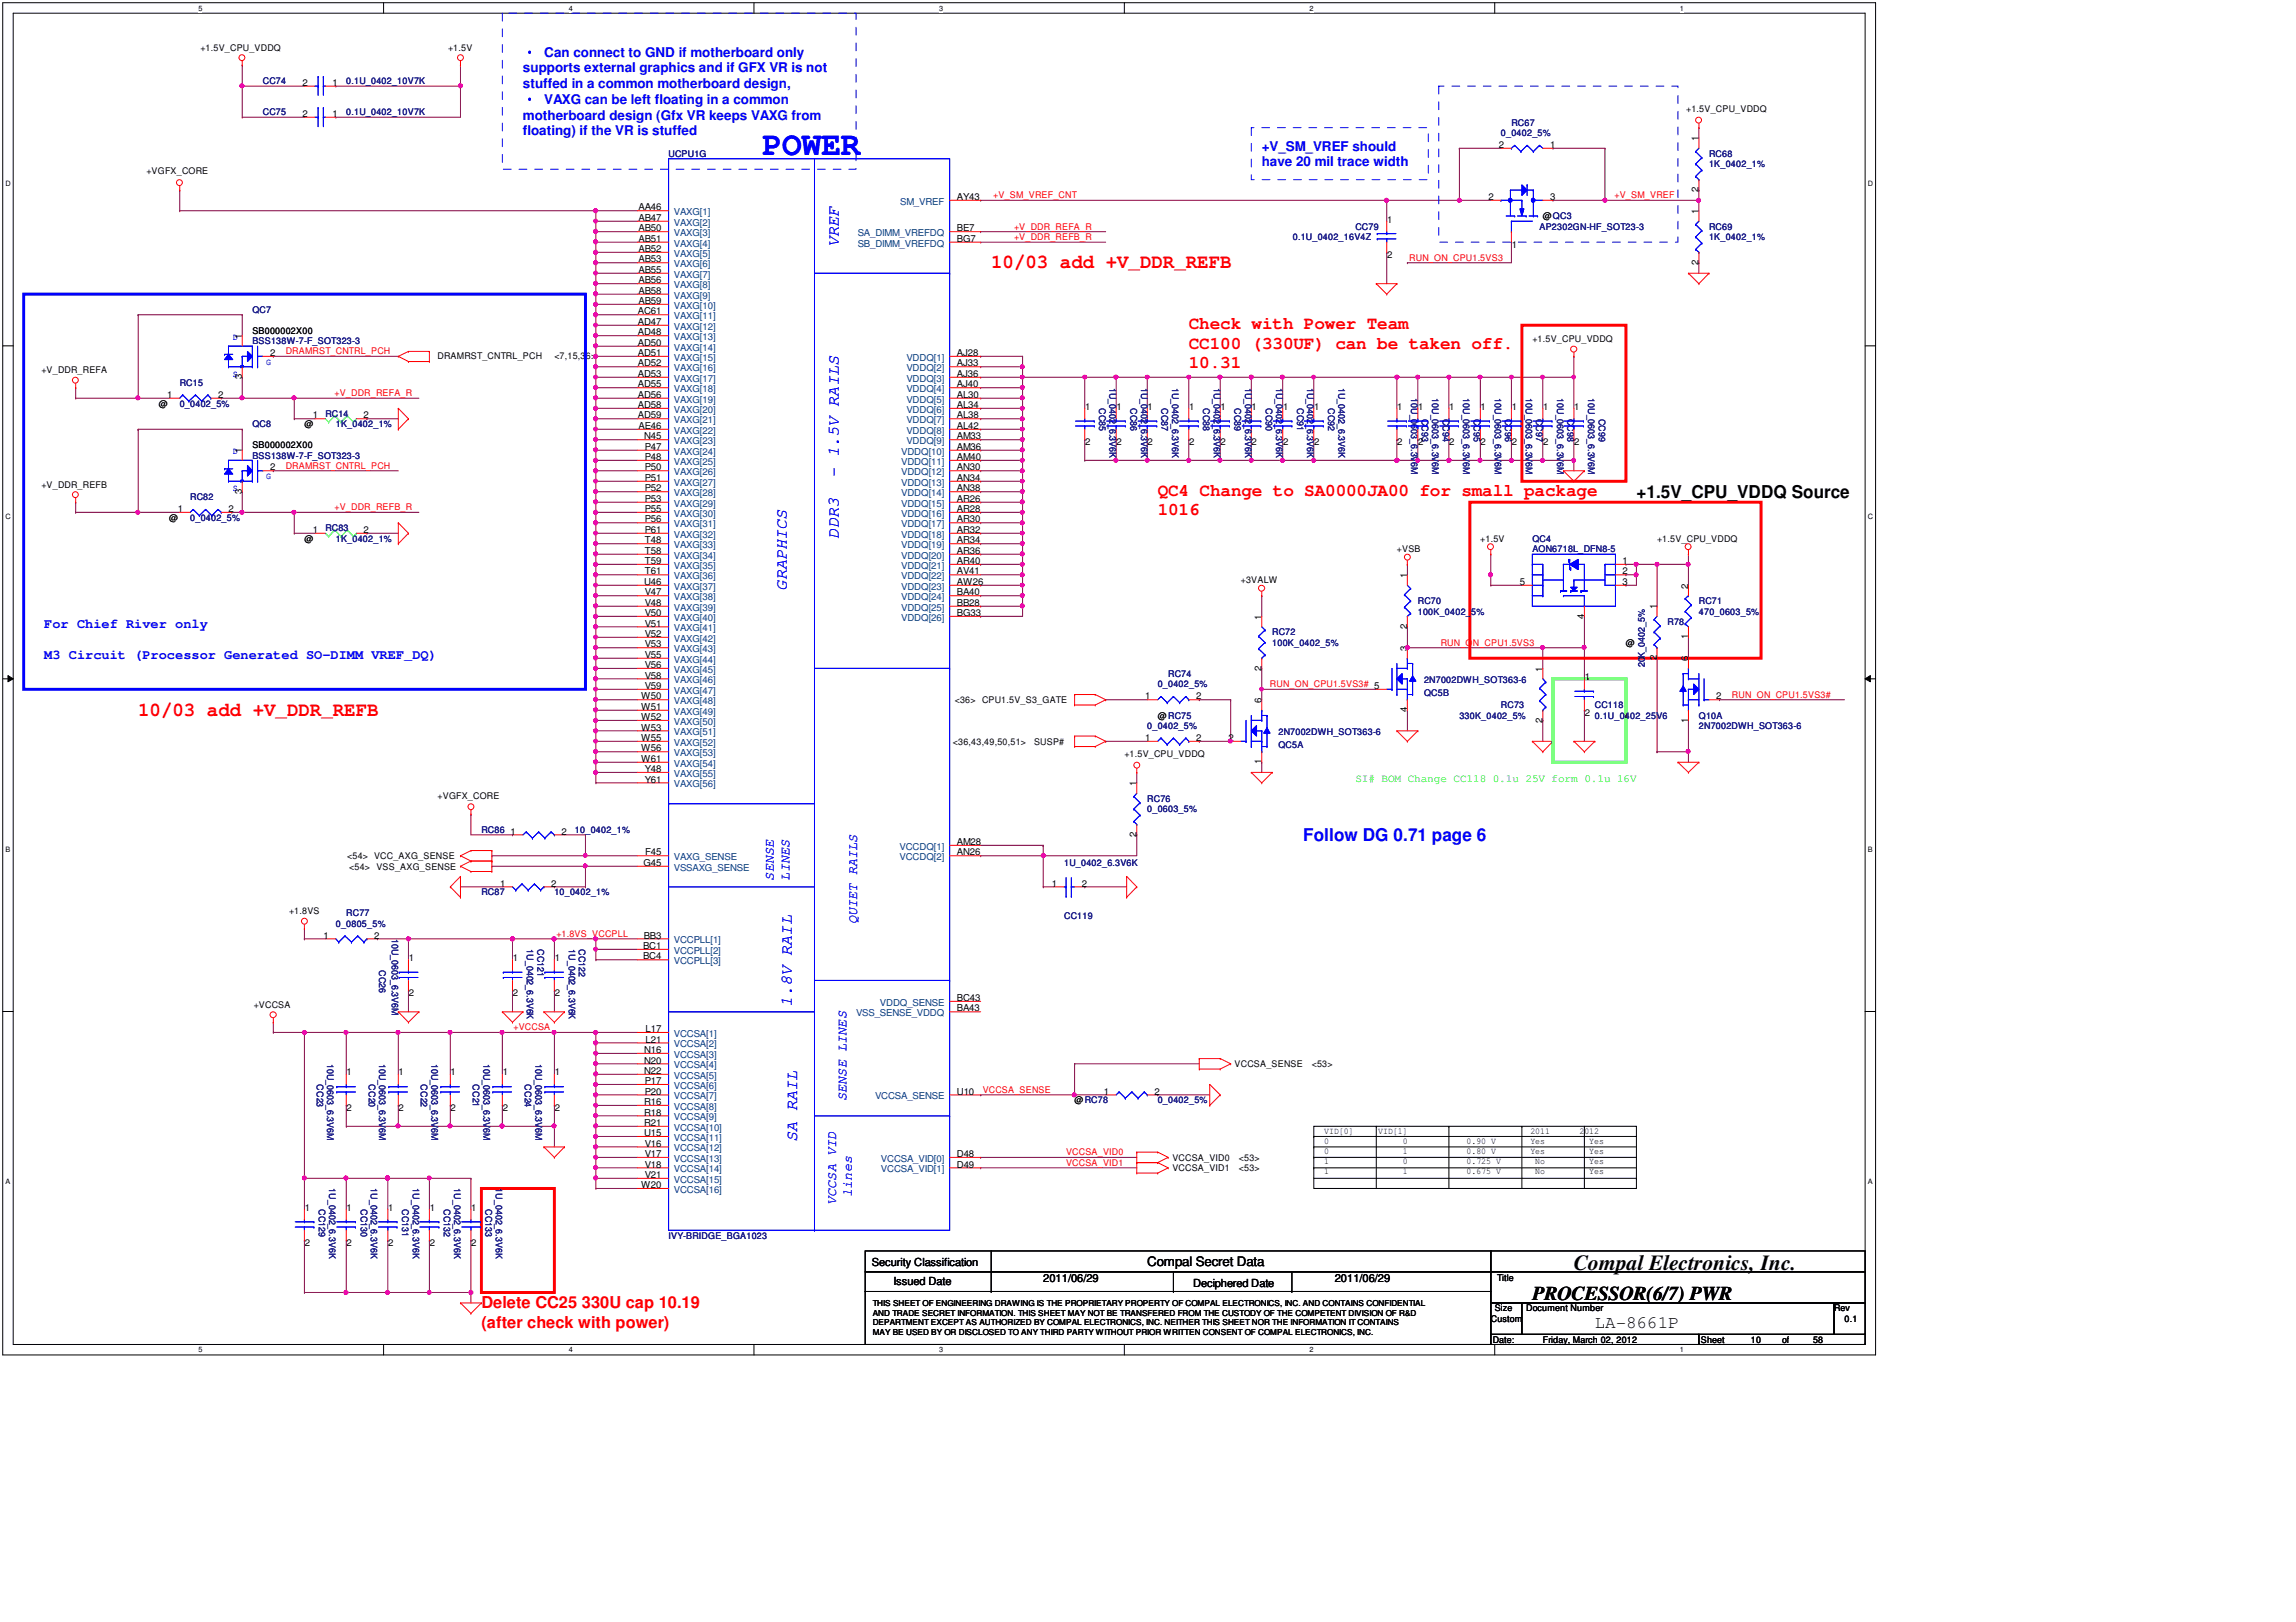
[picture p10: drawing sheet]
<svg xmlns="http://www.w3.org/2000/svg" width="297mm" height="210mm" viewBox="0 0 297 210" stroke-linecap="round" stroke-linejoin="round" font-family="sans-serif">
<defs><g id="words">
<text font-size="4.3" fill="#00f" x="98.6" y="20.1">POWER</text>
<text font-size="2.8" x="203.6" y="164.4">Compal Electronics, Inc.</text>
<g font-size="2.5" fill="#f00">
<text x="128.2" y="34.7">10/03 add +V_DDR_REFB</text>
<text x="17.9" y="92.6">10/03 add +V_DDR_REFB</text>
</g>
<text font-size="2.5" x="198.2" y="168.2">PROCESSOR(6/7) PWR</text>
<g font-size="2.3" fill="#f00">
<text x="153.8" y="42.6">Check with Power Team</text>
<text x="153.8" y="45.1">CC100 (330UF) can be taken off.</text>
<text x="153.8" y="47.7">10.31</text>
<text x="149.8" y="64.1">QC4 Change to SA0000JA00 for small package</text>
<text x="149.8" y="66.7">1016</text>
</g>
<g font-size="2.3">
<text x="211.7" y="64.4">+1.5V_CPU_VDDQ Source</text>
<text x="206.3" y="171.8">LA-8661P</text>
</g>
<text font-size="2.3" fill="#00f" x="168.6" y="108.8">Follow DG 0.71 page 6</text>
<g font-size="2.1" fill="#00f">
<text x="108.5" y="32" transform="rotate(-90 108.5 32)">VREF</text>
<text x="108.5" y="61.8" transform="rotate(-90 108.5 61.8)">- 1.5V RAILS</text>
<text x="108.5" y="69.7" transform="rotate(-90 108.5 69.7)">DDR3</text>
<text x="101.8" y="76.4" transform="rotate(-90 101.8 76.4)">GRAPHICS</text>
<text x="102.5" y="130.3" transform="rotate(-90 102.5 130.3)">1.8V RAIL</text>
<text x="103.1" y="147.7" transform="rotate(-90 103.1 147.7)">SA RAIL</text>
</g>
<g font-size="2.1" fill="#f00">
<text x="62.3" y="169.2">Delete CC25 330U cap 10.19</text>
<text x="62.3" y="171.8">(after check with power)</text>
</g>
<g font-size="1.7" fill="#00f">
<text x="67.7" y="9.4">supports external graphics and if GFX VR is not</text>
<text x="67.7" y="11.4">stuffed in a common motherboard design,</text>
<text x="70.4" y="7.3">Can connect to GND if motherboard only</text>
<text x="67.7" y="15.5">motherboard design (Gfx VR keeps VAXG from</text>
<text x="67.7" y="17.5">floating) if the VR is stuffed</text>
<text x="70.4" y="13.4">VAXG can be left floating in a common</text>
<text x="163.2" y="19.5">+V_SM_VREF should</text>
<text x="163.2" y="21.5">have 20 mil trace width</text>
<text x="5.7" y="81.2">For Chief River only</text>
<text x="5.7" y="85.3">M3 Circuit (Processor Generated SO-DIMM VREF_DQ)</text>
<text x="100.1" y="114" transform="rotate(-90 100.1 114)">SENSE</text>
<text x="102.2" y="114" transform="rotate(-90 102.2 114)">LINES</text>
<text x="110.9" y="119.6" transform="rotate(-90 110.9 119.6)">QUIET RAILS</text>
<text x="109.5" y="142.5" transform="rotate(-90 109.5 142.5)">SENSE LINES</text>
<text x="108.2" y="156" transform="rotate(-90 108.2 156)">VCCSA VID</text>
<text x="110.2" y="154.9" transform="rotate(-90 110.2 154.9)">lines</text>
</g>
<text font-size="1.7" x="148.4" y="163.8">Compal Secret Data</text>
<text font-size="1.4" fill="#0f0" x="175.3" y="101.1">SI# BOM Change CC118 0.1u 25V form 0.1u 16V</text>
<g font-size="1.4">
<text x="112.8" y="163.8">Security Classification</text>
<text x="115.6" y="166.3">Issued Date</text>
<text x="135" y="165.9">2011/06/29</text>
<text x="154.3" y="166.5">Deciphered Date</text>
<text x="172.7" y="165.9">2011/06/29</text>
</g>
<g font-size="1.2">
<text x="25.9" y="6.6">+1.5V_CPU_VDDQ</text>
<text x="39.1" y="11.1">2</text>
<text x="43" y="11.1">1</text>
<text x="58" y="6.6">+1.5V</text>
<text x="39.1" y="15.1">2</text>
<text x="43" y="15.1">1</text>
<text x="218.1" y="14.5">+1.5V_CPU_VDDQ</text>
<text x="18.9" y="22.6">+VGFX_CORE</text>
<text x="193.9" y="19.1">2</text>
<text x="200.5" y="19.1">1</text>
<text x="219.7" y="18.3" transform="rotate(-90 219.7 18.3)">1</text>
<text x="82.6" y="27.2">AA46</text>
<text x="82.6" y="28.6">AB47</text>
<text x="82.6" y="29.9">AB50</text>
<text x="123.8" y="25.9">AY43</text>
<text x="123.8" y="29.9">BE7</text>
<text x="179.5" y="28.8">1</text>
<text x="192.6" y="25.9">2</text>
<text x="199.6" y="28.4">@QC3</text>
<text x="200.5" y="25.9">3</text>
<text x="219.7" y="27.7" transform="rotate(-90 219.7 27.7)">1</text>
<text x="219.7" y="24.9" transform="rotate(-90 219.7 24.9)">2</text>
<text x="82.6" y="31.3">AB51</text>
<text x="82.6" y="32.6">AB52</text>
<text x="82.6" y="34">AB53</text>
<text x="82.6" y="35.3">AB55</text>
<text x="123.8" y="31.3">BG7</text>
<text x="179.5" y="33.4">2</text>
<text x="195.6" y="32.1">1</text>
<text x="219.7" y="34.3" transform="rotate(-90 219.7 34.3)">2</text>
<text x="82.5" y="40.7">AC61</text>
<text x="82.6" y="36.7">AB56</text>
<text x="82.6" y="38">AB58</text>
<text x="82.6" y="39.3">AB59</text>
<text x="31.3" y="43.9" transform="rotate(-90 31.3 43.9)">1</text>
<text x="32.7" y="43.2">SB000002X00</text>
<text x="34.9" y="46.1">2</text>
<text x="56.6" y="46.4">DRAMRST_CNTRL_PCH</text>
<text x="71.7" y="46.4">&lt;7,15,36&gt;</text>
<text x="82.5" y="42">AD47</text>
<text x="82.5" y="43.4">AD48</text>
<text x="82.5" y="44.8">AD50</text>
<text x="82.5" y="46.1">AD51</text>
<text x="82.5" y="47.4">AD52</text>
<text x="123.8" y="46.1">AJ28</text>
<text x="123.8" y="47.4">AJ33</text>
<text x="198.2" y="44.2">+1.5V_CPU_VDDQ</text>
<text x="5.3" y="48.3">+V_DDR_REFA</text>
<text x="20.5" y="52.6">@</text>
<text x="21.6" y="51.5">1</text>
<text x="28.2" y="51.5">2</text>
<text x="31.3" y="49.1" transform="rotate(-90 31.3 49.1)">3</text>
<text x="82.5" y="48.8">AD53</text>
<text x="82.5" y="50.1">AD55</text>
<text x="82.5" y="51.5">AD56</text>
<text x="82.5" y="52.8">AD58</text>
<text x="123.8" y="48.8">AJ36</text>
<text x="123.8" y="50.1">AJ40</text>
<text x="123.8" y="51.5">AL30</text>
<text x="123.8" y="52.8">AL34</text>
<text x="140.4" y="53">1</text>
<text x="144.4" y="53">1</text>
<text x="148.5" y="53">1</text>
<text x="153.8" y="53">1</text>
<text x="157.9" y="53">1</text>
<text x="161.9" y="53">1</text>
<text x="166" y="53">1</text>
<text x="170" y="53">1</text>
<text x="180.8" y="53">1</text>
<text x="183.5" y="53">1</text>
<text x="187.5" y="53">1</text>
<text x="191.6" y="53">1</text>
<text x="195.6" y="53">1</text>
<text x="199.6" y="53">1</text>
<text x="203.7" y="53">1</text>
<text x="31.3" y="58.6" transform="rotate(-90 31.3 58.6)">1</text>
<text x="32.7" y="58">SB000002X00</text>
<text x="39.4" y="55.3">@</text>
<text x="40.5" y="54.2">1</text>
<text x="47" y="54.2">2</text>
<text x="82.5" y="54.2">AD59</text>
<text x="82.6" y="55.5">AE46</text>
<text x="83.3" y="56.9">N45</text>
<text x="83.4" y="58.2">P47</text>
<text x="83.4" y="59.5">P48</text>
<text x="123.8" y="59.5">AM40</text>
<text x="123.8" y="54.2">AL38</text>
<text x="123.8" y="55.5">AL42</text>
<text x="123.8" y="56.9">AM33</text>
<text x="123.8" y="58.2">AM36</text>
<text x="140.4" y="57.6">2</text>
<text x="144.4" y="57.6">2</text>
<text x="148.5" y="57.6">2</text>
<text x="153.8" y="57.6">2</text>
<text x="157.9" y="57.6">2</text>
<text x="161.9" y="57.6">2</text>
<text x="166" y="57.6">2</text>
<text x="170" y="57.6">2</text>
<text x="180.8" y="57.6">2</text>
<text x="183.5" y="57.6">2</text>
<text x="187.5" y="57.6">2</text>
<text x="191.6" y="57.6">2</text>
<text x="195.6" y="57.6">2</text>
<text x="199.6" y="57.6">2</text>
<text x="203.7" y="57.6">2</text>
<text x="5.3" y="63.1">+V_DDR_REFB</text>
<text x="31.3" y="63.9" transform="rotate(-90 31.3 63.9)">3</text>
<text x="34.9" y="60.9">2</text>
<text x="83.4" y="60.9">P50</text>
<text x="83.4" y="62.2">P51</text>
<text x="83.4" y="63.6">P52</text>
<text x="83.4" y="64.9">P53</text>
<text x="123.8" y="60.9">AN30</text>
<text x="123.8" y="62.2">AN34</text>
<text x="123.8" y="63.6">AN38</text>
<text x="123.8" y="64.9">AR26</text>
<text x="21.9" y="67.4">@</text>
<text x="23" y="66.3">1</text>
<text x="29.6" y="66.3">2</text>
<text x="39.4" y="70.1">@</text>
<text x="40.5" y="69">1</text>
<text x="47" y="69">2</text>
<text x="83.4" y="66.3">P55</text>
<text x="83.4" y="67.6">P56</text>
<text x="83.4" y="69">P61</text>
<text x="83.4" y="70.3">T48</text>
<text x="83.4" y="71.7">T58</text>
<text x="123.8" y="66.3">AR28</text>
<text x="123.8" y="67.6">AR30</text>
<text x="123.8" y="69">AR32</text>
<text x="123.8" y="70.3">AR34</text>
<text x="123.8" y="71.7">AR36</text>
<text x="180.7" y="71.5">+VSB</text>
<text x="191.5" y="70.1">+1.5V</text>
<text x="214.4" y="70.1">+1.5V_CPU_VDDQ</text>
<text x="83.3" y="75.7">U46</text>
<text x="83.4" y="73">T59</text>
<text x="83.4" y="74.3">T61</text>
<text x="83.4" y="77.1">V47</text>
<text x="123.8" y="73">AR40</text>
<text x="123.8" y="74.3">AV41</text>
<text x="123.8" y="75.7">AW26</text>
<text x="123.8" y="77.1">BA40</text>
<text x="160.5" y="75.5">+3VALW</text>
<text x="182" y="74.8" transform="rotate(-90 182 74.8)">1</text>
<text x="196.6" y="75.7">5</text>
<text x="209.9" y="73">1</text>
<text x="209.9" y="74.3">2</text>
<text x="209.9" y="75.7">3</text>
<text x="218.4" y="76.2" transform="rotate(-90 218.4 76.2)">2</text>
<text x="83.4" y="78.4">V48</text>
<text x="83.4" y="79.7">V50</text>
<text x="83.4" y="81.1">V51</text>
<text x="83.4" y="82.4">V52</text>
<text x="83.4" y="83.8">V53</text>
<text x="123.8" y="78.4">BB28</text>
<text x="123.8" y="79.7">BG33</text>
<text x="163.2" y="80.2" transform="rotate(-90 163.2 80.2)">1</text>
<text x="182" y="81.4" transform="rotate(-90 182 81.4)">2</text>
<text x="204.9" y="80.1" transform="rotate(-90 204.9 80.1)">4</text>
<text x="210.4" y="83.6">@</text>
<text x="214.3" y="78.8" transform="rotate(-90 214.3 78.8)">1</text>
<text x="218.4" y="82.7" transform="rotate(-90 218.4 82.7)">1</text>
<text x="83.4" y="85.1">V55</text>
<text x="83.4" y="86.5">V56</text>
<text x="83.4" y="87.8">V58</text>
<text x="83.4" y="89.2">V59</text>
<text x="163.2" y="86.8" transform="rotate(-90 163.2 86.8)">2</text>
<text x="182" y="84.3" transform="rotate(-90 182 84.3)">3</text>
<text x="199.6" y="86.9" transform="rotate(-90 199.6 86.9)">1</text>
<text x="205" y="88">1</text>
<text x="214.3" y="85.4" transform="rotate(-90 214.3 85.4)">2</text>
<text x="218.4" y="85.6" transform="rotate(-90 218.4 85.6)">6</text>
<text x="82.9" y="90.5">W50</text>
<text x="82.9" y="91.9">W51</text>
<text x="82.9" y="93.2">W52</text>
<text x="82.9" y="94.5">W53</text>
<text x="82.9" y="95.9">W55</text>
<text x="123.5" y="91">&lt;36&gt; CPU1.5V_S3_GATE</text>
<text x="148.2" y="90.5">1</text>
<text x="148.2" y="95.9">1</text>
<text x="149.8" y="93">@RC75</text>
<text x="154.7" y="90.5">2</text>
<text x="154.7" y="95.9">2</text>
<text x="158.9" y="95.9">2</text>
<text x="163.2" y="91" transform="rotate(-90 163.2 91)">6</text>
<text x="182" y="92.2" transform="rotate(-90 182 92.2)">4</text>
<text x="199.6" y="93.5" transform="rotate(-90 199.6 93.5)">2</text>
<text x="205" y="92.6">2</text>
<text x="218.4" y="93.5" transform="rotate(-90 218.4 93.5)">1</text>
<text x="222" y="90.5">2</text>
<text x="82.9" y="97.2">W56</text>
<text x="82.9" y="98.6">W61</text>
<text x="83.4" y="99.9">Y48</text>
<text x="83.4" y="101.3">Y61</text>
<text x="123.3" y="96.4">&lt;36,43,49,50,51&gt;</text>
<text x="133.8" y="96.4">SUSP#</text>
<text x="145.5" y="98">+1.5V_CPU_VDDQ</text>
<text x="147" y="101.7" transform="rotate(-90 147 101.7)">1</text>
<text x="163.2" y="98.9" transform="rotate(-90 163.2 98.9)">1</text>
<text x="56.6" y="103.3">+VGFX_CORE</text>
<text x="66" y="108">1</text>
<text x="72.7" y="108">2</text>
<text x="44.9" y="111.2">&lt;54&gt; VCC_AXG_SENSE</text>
<text x="45.2" y="112.5">&lt;54&gt; VSS_AXG_SENSE</text>
<text x="83.2" y="112.1">G45</text>
<text x="83.4" y="110.7">F45</text>
<text x="123.8" y="109.4">AM28</text>
<text x="123.8" y="110.7">AN26</text>
<text x="147" y="108.3" transform="rotate(-90 147 108.3)">2</text>
<text x="37.4" y="118.3">+1.8VS</text>
<text x="64.7" y="114.7">1</text>
<text x="71.3" y="114.7">2</text>
<text x="136.1" y="114.7">1</text>
<text x="140" y="114.7">2</text>
<text x="41.8" y="121.5">1</text>
<text x="48.4" y="121.5">2</text>
<text x="52.9" y="124.4">1</text>
<text x="66.3" y="124.4">1</text>
<text x="71.8" y="124.4">1</text>
<text x="83.2" y="122.8">BC1</text>
<text x="83.2" y="124.2">BC4</text>
<text x="83.3" y="121.5">BB3</text>
<text x="32.8" y="130.4">+VCCSA</text>
<text x="52.9" y="129">2</text>
<text x="66.3" y="129">2</text>
<text x="71.8" y="129">2</text>
<text x="123.8" y="129.5">BC43</text>
<text x="123.8" y="130.9">BA43</text>
<text x="83.3" y="137.6">N20</text>
<text x="83.3" y="136.3">N16</text>
<text x="83.5" y="133.6">L17</text>
<text x="83.5" y="134.9">L21</text>
<text x="44.8" y="139.2">1</text>
<text x="44.8" y="143.8">2</text>
<text x="51.6" y="139.2">1</text>
<text x="51.6" y="143.8">2</text>
<text x="58.3" y="139.2">1</text>
<text x="58.3" y="143.8">2</text>
<text x="65" y="139.2">1</text>
<text x="65" y="143.8">2</text>
<text x="71.8" y="139.2">1</text>
<text x="71.8" y="143.8">2</text>
<text x="83.3" y="139">N22</text>
<text x="83.3" y="143">R16</text>
<text x="83.4" y="140.3">P17</text>
<text x="83.4" y="141.6">P20</text>
<text x="123.8" y="141.6">U10</text>
<text x="139" y="142.8">@RC78</text>
<text x="142.8" y="141.6">1</text>
<text x="149.4" y="141.6">2</text>
<text x="159.7" y="138.1">VCCSA_SENSE</text>
<text x="169.7" y="138.1">&lt;53&gt;</text>
<text x="83.3" y="145.7">R21</text>
<text x="83.3" y="144.4">R18</text>
<text x="83.3" y="147">U15</text>
<text x="83.4" y="148.4">V16</text>
<text x="83.4" y="149.7">V17</text>
<text x="123.8" y="149.7">D48</text>
<text x="171.3" y="146.7">VID[0]</text>
<text x="171.3" y="148">0</text>
<text x="171.3" y="149.4">0</text>
<text x="178.3" y="146.7">VID[1]</text>
<text x="181.5" y="148">0</text>
<text x="181.5" y="149.4">1</text>
<text x="189.7" y="148">0.90 V</text>
<text x="189.7" y="149.4">0.80 V</text>
<text x="198" y="146.7">2011</text>
<text x="198" y="148">Yes</text>
<text x="198" y="149.4">Yes</text>
<text x="204.3" y="146.7">2012</text>
<text x="205.6" y="148">Yes</text>
<text x="205.6" y="149.4">Yes</text>
<text x="82.9" y="153.8">W20</text>
<text x="83.4" y="151.1">V18</text>
<text x="83.4" y="152.4">V21</text>
<text x="123.8" y="151.1">D49</text>
<text x="151.7" y="151.6">VCCSA_VID1</text>
<text x="151.7" y="150.2">VCCSA_VID0</text>
<text x="160.3" y="151.6">&lt;53&gt;</text>
<text x="160.3" y="150.2">&lt;53&gt;</text>
<text x="171.3" y="150.7">1</text>
<text x="171.3" y="152">1</text>
<text x="181.5" y="150.7">0</text>
<text x="181.5" y="152">1</text>
<text x="189.7" y="150.7">0.725 V</text>
<text x="189.7" y="152">0.675 V</text>
<text x="198.6" y="150.7">No</text>
<text x="198.6" y="152">No</text>
<text x="205.6" y="150.7">Yes</text>
<text x="205.6" y="152">Yes</text>
<text x="39.4" y="156.7">1</text>
<text x="39.4" y="161.3">2</text>
<text x="44.8" y="156.7">1</text>
<text x="44.8" y="161.3">2</text>
<text x="50.2" y="156.7">1</text>
<text x="50.2" y="161.3">2</text>
<text x="55.6" y="156.7">1</text>
<text x="55.6" y="161.3">2</text>
<text x="61" y="156.7">1</text>
<text x="61" y="161.3">2</text>
<text x="193.7" y="165.8">Title</text>
<text x="192.9" y="171.1">Custom</text>
<text x="193.1" y="173.8">Date:</text>
<text x="193.4" y="169.7">Size</text>
<text x="197.4" y="169.7">Document Number</text>
<text x="199.6" y="173.8">Friday, March 02, 2012</text>
<text x="220" y="173.8">Sheet</text>
<text x="226.5" y="173.8">10</text>
<text x="230.5" y="173.8">of</text>
<text x="234.6" y="173.8">58</text>
<text x="237.3" y="169.7">Rev</text>
<text x="238.6" y="171.1">0.1</text>
</g>
<g font-size="1.2" fill="#000080">
<text x="34" y="10.9">CC74</text>
<text x="44.8" y="10.9">0.1U_0402_10V7K</text>
<text x="34" y="14.9">CC75</text>
<text x="44.8" y="14.9">0.1U_0402_10V7K</text>
<text x="194.2" y="17.6">0_0402_5%</text>
<text x="195.5" y="16.3">RC67</text>
<text x="86.5" y="20.3">UCPU1G</text>
<text x="221.1" y="20.3">RC68</text>
<text x="221.1" y="21.6">1K_0402_1%</text>
<text x="175.3" y="29.7">CC79</text>
<text x="199.2" y="29.7">AP2302GN-HF_SOT23-3</text>
<text x="221.1" y="29.7">RC69</text>
<text x="167.3" y="31.1">0.1U_0402_16V4Z</text>
<text x="221.1" y="31.1">1K_0402_1%</text>
<text x="32.7" y="40.5">QC7</text>
<text x="32.7" y="44.5">BSS138W-7-F_SOT323-3</text>
<text x="23.3" y="49.9">RC15</text>
<text x="23.3" y="52.6">0_0402_5%</text>
<text x="42.1" y="53.9">RC14</text>
<text x="142.2" y="52.8" transform="rotate(90 142.2 52.8)">CC85</text>
<text x="143.6" y="50.2" transform="rotate(90 143.6 50.2)">1U_0402_6.3V6K</text>
<text x="146.3" y="52.8" transform="rotate(90 146.3 52.8)">CC86</text>
<text x="147.6" y="50.2" transform="rotate(90 147.6 50.2)">1U_0402_6.3V6K</text>
<text x="150.3" y="52.8" transform="rotate(90 150.3 52.8)">CC87</text>
<text x="151.6" y="50.2" transform="rotate(90 151.6 50.2)">1U_0402_6.3V6K</text>
<text x="155.7" y="52.8" transform="rotate(90 155.7 52.8)">CC88</text>
<text x="157" y="50.2" transform="rotate(90 157 50.2)">1U_0402_6.3V6K</text>
<text x="159.7" y="52.8" transform="rotate(90 159.7 52.8)">CC89</text>
<text x="161.1" y="50.2" transform="rotate(90 161.1 50.2)">1U_0402_6.3V6K</text>
<text x="163.7" y="52.8" transform="rotate(90 163.7 52.8)">CC90</text>
<text x="165.1" y="50.2" transform="rotate(90 165.1 50.2)">1U_0402_6.3V6K</text>
<text x="167.8" y="52.8" transform="rotate(90 167.8 52.8)">CC91</text>
<text x="169.1" y="50.2" transform="rotate(90 169.1 50.2)">1U_0402_6.3V6K</text>
<text x="171.8" y="52.8" transform="rotate(90 171.8 52.8)">CC92</text>
<text x="173.2" y="50.2" transform="rotate(90 173.2 50.2)">1U_0402_6.3V6K</text>
<text x="182.6" y="51.5" transform="rotate(90 182.6 51.5)">10U_0603_6.3V6M</text>
<text x="185.3" y="51.5" transform="rotate(90 185.3 51.5)">10U_0603_6.3V6M</text>
<text x="189.3" y="51.5" transform="rotate(90 189.3 51.5)">10U_0603_6.3V6M</text>
<text x="193.4" y="51.5" transform="rotate(90 193.4 51.5)">10U_0603_6.3V6M</text>
<text x="197.4" y="51.5" transform="rotate(90 197.4 51.5)">10U_0603_6.3V6M</text>
<text x="201.5" y="51.5" transform="rotate(90 201.5 51.5)">10U_0603_6.3V6M</text>
<text x="205.5" y="51.5" transform="rotate(90 205.5 51.5)">10U_0603_6.3V6M</text>
<text x="32.7" y="55.3">QC8</text>
<text x="32.7" y="59.4">BSS138W-7-F_SOT323-3</text>
<text x="43.4" y="55.3">1K_0402_1%</text>
<text x="183.9" y="54.2" transform="rotate(90 183.9 54.2)">CC93</text>
<text x="186.6" y="54.2" transform="rotate(90 186.6 54.2)">CC94</text>
<text x="190.7" y="54.2" transform="rotate(90 190.7 54.2)">CC95</text>
<text x="194.7" y="54.2" transform="rotate(90 194.7 54.2)">CC96</text>
<text x="198.8" y="54.2" transform="rotate(90 198.8 54.2)">CC97</text>
<text x="202.8" y="54.2" transform="rotate(90 202.8 54.2)">CC98</text>
<text x="206.8" y="54.2" transform="rotate(90 206.8 54.2)">CC99</text>
<text x="24.6" y="64.7">RC82</text>
<text x="24.6" y="67.4">0_0402_5%</text>
<text x="42.1" y="68.8">RC83</text>
<text x="43.4" y="70.1">1K_0402_1%</text>
<text x="198.2" y="70.1">QC4</text>
<text x="198.2" y="71.5">AON6718L_DFN8-5</text>
<text x="164.6" y="82.2">RC72</text>
<text x="164.6" y="83.6">100K_0402_5%</text>
<text x="183.4" y="78.2">RC70</text>
<text x="183.4" y="79.6">100K_0402_5%</text>
<text x="215.7" y="80.9">R78</text>
<text x="219.8" y="78.2">RC71</text>
<text x="219.8" y="79.6">470_0603_5%</text>
<text x="149.8" y="88.9">0_0402_5%</text>
<text x="151.1" y="87.6">RC74</text>
<text x="184.2" y="88.4">2N7002DWH_SOT363-6</text>
<text x="212.8" y="86.4" transform="rotate(-90 212.8 86.4)">20K_0402_5%</text>
<text x="148.4" y="94.3">0_0402_5%</text>
<text x="165.4" y="95.1">2N7002DWH_SOT363-6</text>
<text x="184.2" y="90">QC5B</text>
<text x="188.8" y="93">330K_0402_5%</text>
<text x="194.2" y="91.7">RC73</text>
<text x="206.3" y="91.7">CC118</text>
<text x="206.3" y="93">0.1U_0402_25V6</text>
<text x="219.8" y="93">Q10A</text>
<text x="219.8" y="94.3">2N7002DWH_SOT363-6</text>
<text x="165.4" y="96.8">QC5A</text>
<text x="62.3" y="107.8">RC86</text>
<text x="74.4" y="107.8">10_0402_1%</text>
<text x="148.4" y="103.8">RC76</text>
<text x="148.4" y="105.1">0_0603_5%</text>
<text x="137.7" y="112.1">1U_0402_6.3V6K</text>
<text x="43.4" y="119.9">0_0805_5%</text>
<text x="44.8" y="118.6">RC77</text>
<text x="62.3" y="115.9">RC87</text>
<text x="71.7" y="115.9">10_0402_1%</text>
<text x="137.7" y="119">CC119</text>
<text x="49.1" y="125.6" transform="rotate(90 49.1 125.6)">CC26</text>
<text x="50.7" y="121.5" transform="rotate(90 50.7 121.5)">10U_0603_6.3V6M</text>
<text x="68.2" y="122.9" transform="rotate(90 68.2 122.9)">1U_0402_6.3V6K</text>
<text x="69.5" y="122.9" transform="rotate(90 69.5 122.9)">CC121</text>
<text x="73.6" y="122.9" transform="rotate(90 73.6 122.9)">1U_0402_6.3V6K</text>
<text x="74.9" y="122.9" transform="rotate(90 74.9 122.9)">CC122</text>
<text x="42.3" y="137.7" transform="rotate(90 42.3 137.7)">10U_0603_6.3V6M</text>
<text x="49.1" y="137.7" transform="rotate(90 49.1 137.7)">10U_0603_6.3V6M</text>
<text x="55.8" y="137.7" transform="rotate(90 55.8 137.7)">10U_0603_6.3V6M</text>
<text x="62.5" y="137.7" transform="rotate(90 62.5 137.7)">10U_0603_6.3V6M</text>
<text x="69.3" y="137.7" transform="rotate(90 69.3 137.7)">10U_0603_6.3V6M</text>
<text x="41" y="140.3" transform="rotate(90 41 140.3)">CC23</text>
<text x="47.7" y="140.3" transform="rotate(90 47.7 140.3)">CC20</text>
<text x="54.5" y="140.3" transform="rotate(90 54.5 140.3)">CC22</text>
<text x="61.2" y="140.3" transform="rotate(90 61.2 140.3)">CC21</text>
<text x="67.9" y="140.3" transform="rotate(90 67.9 140.3)">CC24</text>
<text x="149.8" y="142.8">0_0402_5%</text>
<text x="42.6" y="153.8" transform="rotate(90 42.6 153.8)">1U_0402_6.3V6K</text>
<text x="48" y="153.8" transform="rotate(90 48 153.8)">1U_0402_6.3V6K</text>
<text x="53.4" y="153.8" transform="rotate(90 53.4 153.8)">1U_0402_6.3V6K</text>
<text x="58.8" y="153.8" transform="rotate(90 58.8 153.8)">1U_0402_6.3V6K</text>
<text x="64.1" y="153.8" transform="rotate(90 64.1 153.8)">1U_0402_6.3V6K</text>
<text x="41.2" y="156.5" transform="rotate(90 41.2 156.5)">CC129</text>
<text x="46.7" y="156.5" transform="rotate(90 46.7 156.5)">CC130</text>
<text x="52" y="156.5" transform="rotate(90 52 156.5)">CC131</text>
<text x="57.4" y="156.5" transform="rotate(90 57.4 156.5)">CC132</text>
<text x="62.8" y="156.5" transform="rotate(90 62.8 156.5)">CC133</text>
<text x="86.5" y="160.3">IVY-BRIDGE_BGA1023</text>
</g>
<g font-size="1.2" fill="#004080">
<text x="87.2" y="27.9">VAXG[1]</text>
<text x="87.2" y="29.2">VAXG[2]</text>
<text x="116.5" y="26.5">SM_VREF</text>
<text x="87.2" y="30.6">VAXG[3]</text>
<text x="87.2" y="31.9">VAXG[4]</text>
<text x="87.2" y="33.2">VAXG[5]</text>
<text x="87.2" y="34.6">VAXG[6]</text>
<text x="87.2" y="36">VAXG[7]</text>
<text x="111" y="30.6">SA_DIMM_VREFDQ</text>
<text x="111" y="31.9">SB_DIMM_VREFDQ</text>
<text x="87.2" y="37.3">VAXG[8]</text>
<text x="87.2" y="38.7">VAXG[9]</text>
<text x="87.2" y="40">VAXG[10]</text>
<text x="87.2" y="41.3">VAXG[11]</text>
<text x="87.2" y="42.7">VAXG[12]</text>
<text x="87.2" y="44">VAXG[13]</text>
<text x="87.2" y="45.4">VAXG[14]</text>
<text x="87.2" y="46.7">VAXG[15]</text>
<text x="117.3" y="46.7">VDDQ[1]</text>
<text x="87.2" y="48.1">VAXG[16]</text>
<text x="87.2" y="49.4">VAXG[17]</text>
<text x="87.2" y="50.8">VAXG[18]</text>
<text x="87.2" y="52.1">VAXG[19]</text>
<text x="87.2" y="53.4">VAXG[20]</text>
<text x="117.3" y="48.1">VDDQ[2]</text>
<text x="117.3" y="49.4">VDDQ[3]</text>
<text x="117.3" y="50.8">VDDQ[4]</text>
<text x="117.3" y="52.1">VDDQ[5]</text>
<text x="117.3" y="53.4">VDDQ[6]</text>
<text x="87.2" y="54.8">VAXG[21]</text>
<text x="87.2" y="56.1">VAXG[22]</text>
<text x="87.2" y="57.5">VAXG[23]</text>
<text x="87.2" y="58.9">VAXG[24]</text>
<text x="116.6" y="58.9">VDDQ[10]</text>
<text x="117.3" y="54.8">VDDQ[7]</text>
<text x="117.3" y="56.1">VDDQ[8]</text>
<text x="117.3" y="57.5">VDDQ[9]</text>
<text x="87.2" y="60.2">VAXG[25]</text>
<text x="87.2" y="61.5">VAXG[26]</text>
<text x="87.2" y="62.9">VAXG[27]</text>
<text x="87.2" y="64.2">VAXG[28]</text>
<text x="87.2" y="65.6">VAXG[29]</text>
<text x="116.6" y="60.2">VDDQ[11]</text>
<text x="116.6" y="61.5">VDDQ[12]</text>
<text x="116.6" y="62.9">VDDQ[13]</text>
<text x="116.6" y="64.2">VDDQ[14]</text>
<text x="116.6" y="65.6">VDDQ[15]</text>
<text x="87.2" y="66.9">VAXG[30]</text>
<text x="87.2" y="68.2">VAXG[31]</text>
<text x="87.2" y="69.6">VAXG[32]</text>
<text x="87.2" y="71">VAXG[33]</text>
<text x="116.6" y="66.9">VDDQ[16]</text>
<text x="116.6" y="68.2">VDDQ[17]</text>
<text x="116.6" y="69.6">VDDQ[18]</text>
<text x="116.6" y="71">VDDQ[19]</text>
<text x="87.2" y="72.3">VAXG[34]</text>
<text x="87.2" y="73.6">VAXG[35]</text>
<text x="87.2" y="75">VAXG[36]</text>
<text x="87.2" y="76.3">VAXG[37]</text>
<text x="87.2" y="77.7">VAXG[38]</text>
<text x="116.6" y="72.3">VDDQ[20]</text>
<text x="116.6" y="73.6">VDDQ[21]</text>
<text x="116.6" y="75">VDDQ[22]</text>
<text x="116.6" y="76.3">VDDQ[23]</text>
<text x="116.6" y="77.7">VDDQ[24]</text>
<text x="87.2" y="79">VAXG[39]</text>
<text x="87.2" y="80.4">VAXG[40]</text>
<text x="87.2" y="81.7">VAXG[41]</text>
<text x="87.2" y="83.1">VAXG[42]</text>
<text x="116.6" y="79">VDDQ[25]</text>
<text x="116.6" y="80.4">VDDQ[26]</text>
<text x="87.2" y="84.4">VAXG[43]</text>
<text x="87.2" y="85.8">VAXG[44]</text>
<text x="87.2" y="87.1">VAXG[45]</text>
<text x="87.2" y="88.4">VAXG[46]</text>
<text x="87.2" y="89.8">VAXG[47]</text>
<text x="87.2" y="91.2">VAXG[48]</text>
<text x="87.2" y="92.5">VAXG[49]</text>
<text x="87.2" y="93.8">VAXG[50]</text>
<text x="87.2" y="95.2">VAXG[51]</text>
<text x="87.2" y="96.5">VAXG[52]</text>
<text x="87.2" y="97.9">VAXG[53]</text>
<text x="87.2" y="99.2">VAXG[54]</text>
<text x="87.2" y="100.5">VAXG[55]</text>
<text x="87.2" y="101.9">VAXG[56]</text>
<text x="87.2" y="111.3">VAXG_SENSE</text>
<text x="87.2" y="112.7">VSSAXG_SENSE</text>
<text x="116.4" y="110">VCCDQ[1]</text>
<text x="116.4" y="111.3">VCCDQ[2]</text>
<text x="87.2" y="122.1">VCCPLL[1]</text>
<text x="87.2" y="123.4">VCCPLL[2]</text>
<text x="87.2" y="124.8">VCCPLL[3]</text>
<text x="110.7" y="131.5">VSS_SENSE_VDDQ</text>
<text x="113.8" y="130.2">VDDQ_SENSE</text>
<text x="87.2" y="134.2">VCCSA[1]</text>
<text x="87.2" y="135.6">VCCSA[2]</text>
<text x="87.2" y="136.9">VCCSA[3]</text>
<text x="87.2" y="138.3">VCCSA[4]</text>
<text x="87.2" y="139.6">VCCSA[5]</text>
<text x="87.2" y="140.9">VCCSA[6]</text>
<text x="87.2" y="142.3">VCCSA[7]</text>
<text x="87.2" y="143.6">VCCSA[8]</text>
<text x="113.2" y="142.3">VCCSA_SENSE</text>
<text x="87.2" y="146.3">VCCSA[10]</text>
<text x="87.2" y="149">VCCSA[12]</text>
<text x="87.2" y="145">VCCSA[9]</text>
<text x="87.2" y="147.7">VCCSA[11]</text>
<text x="87.2" y="150.4">VCCSA[13]</text>
<text x="87.2" y="151.7">VCCSA[14]</text>
<text x="87.2" y="153.1">VCCSA[15]</text>
<text x="87.2" y="154.4">VCCSA[16]</text>
<text x="114" y="151.7">VCCSA_VID[1]</text>
<text x="114" y="150.4">VCCSA_VID[0]</text>
</g>
<g font-size="1.2" fill="#f00">
<text x="128.5" y="25.7">+V_SM_VREF_CNT</text>
<text x="131.2" y="29.7">+V_DDR_REFA_R</text>
<text x="208.9" y="25.7">+V_SM_VREF</text>
<text x="131.2" y="31.1">+V_DDR_REFB_R</text>
<text x="182.3" y="33.8">RUN_ON_CPU1.5VS3</text>
<text x="37" y="45.9">DRAMRST_CNTRL_PCH</text>
<text x="43.3" y="51.3">+V_DDR_REFA_R</text>
<text x="37" y="60.7">DRAMRST_CNTRL_PCH</text>
<text x="43.3" y="66">+V_DDR_REFB_R</text>
<text x="186.4" y="83.6">RUN_ON_CPU1.5VS3</text>
<text x="164.3" y="88.9">RUN_ON_CPU1.5VS3# 5</text>
<text x="224.1" y="90.3">RUN_ON_CPU1.5VS3#</text>
<text x="72" y="121.2">+1.8VS_VCCPLL</text>
<text x="66.4" y="133.4">+VCCSA</text>
<text x="127.1" y="141.4">VCCSA_SENSE</text>
<text x="137.9" y="149.5">VCCSA_VID0</text>
<text x="137.9" y="150.9">VCCSA_VID1</text>
</g>
<g font-size="1.2" fill="#00f">
<text x="30.1" y="44">D</text>
<text x="34.4" y="47.3">G</text>
<text x="30.1" y="48.7">S</text>
<text x="30.1" y="58.8">D</text>
<text x="30.1" y="63.5">S</text>
<text x="34.4" y="62">G</text>
</g>
<g font-size="1.1">
<text x="112.9" y="169">THIS SHEET OF ENGINEERING DRAWING IS THE PROPRIETARY PROPERTY OF COMPAL ELECTRONICS, INC. AND CONTAINS CONFIDENTIAL</text>
<text x="112.9" y="170.3">AND TRADE SECRET INFORMATION. THIS SHEET MAY NOT BE TRANSFERED FROM THE CUSTODY OF THE COMPETENT DIVISION OF R&amp;D</text>
<text x="112.9" y="171.5">DEPARTMENT EXCEPT AS AUTHORIZED BY COMPAL ELECTRONICS, INC. NEITHER THIS SHEET NOR THE INFORMATION IT CONTAINS</text>
<text x="112.9" y="172.7">MAY BE USED BY OR DISCLOSED TO ANY THIRD PARTY WITHOUT PRIOR WRITTEN CONSENT OF COMPAL ELECTRONICS, INC.</text>
</g>
<g font-size=".9">
<text x="25.7" y="1.4">5</text>
<text x="73.6" y="1.4">4</text>
<text x="121.5" y="1.4">3</text>
<text x="169.4" y="1.4">2</text>
<text x="217.3" y="1.4">1</text>
<text x=".7" y="24.1">D</text>
<text x="241.6" y="24.1">D</text>
<text x=".7" y="67.1">C</text>
<text x="241.6" y="67.1">C</text>
<text x=".7" y="110.2">B</text>
<text x="241.6" y="110.2">B</text>
<text x=".7" y="153.2">A</text>
<text x="241.6" y="153.2">A</text>
<text x="25.7" y="175">5</text>
<text x="73.6" y="175">4</text>
<text x="121.5" y="175">3</text>
<text x="169.4" y="175">2</text>
<text x="217.3" y="175">1</text>
</g>
</g></defs>
<path d="M.4 .4h242.2v174.9h-242.2zM1.7 1.7h239.6v172.3h-239.6z" fill="none" stroke="#000" stroke-width=".13"/>
<g fill="#fff">
<path d="M25.7 .5h.5v1.1h-.5z"/>
<path d="M25.7 174.2h.5v1h-.5z"/>
</g>
<path d="M49.6 .4v1.3M49.6 174v1.3" fill="none" stroke="#000" stroke-width=".13"/>
<g fill="#fff">
<path d="M73.6 .5h.5v1.1h-.5z"/>
<path d="M73.6 174.2h.5v1h-.5z"/>
</g>
<path d="M97.5 .4v1.3M97.5 174v1.3" fill="none" stroke="#000" stroke-width=".13"/>
<g fill="#fff">
<path d="M121.5 .5h.5v1.1h-.5z"/>
<path d="M121.5 174.2h.5v1h-.5z"/>
</g>
<path d="M145.5 .4v1.3M145.5 174v1.3" fill="none" stroke="#000" stroke-width=".13"/>
<g fill="#fff">
<path d="M169.4 .5h.5v1.1h-.5z"/>
<path d="M169.4 174.2h.5v1h-.5z"/>
</g>
<path d="M193.4 .4v1.3M193.4 174v1.3" fill="none" stroke="#000" stroke-width=".13"/>
<g fill="#fff">
<path d="M217.3 .5h.5v1.1h-.5z"/>
<path d="M217.3 174.2h.5v1h-.5z"/>
<path d="M.7 23.2h.7v1.1h-.7z"/>
<path d="M241.6 23.2h.7v1.1h-.7z"/>
<path d="M.7 66.3h.7v1h-.7z"/>
<path d="M241.6 66.3h.7v1h-.7z"/>
</g>
<path d="M.4 44.8h1.3M241.3 44.8h1.3" fill="none" stroke="#000" stroke-width=".13"/>
<g fill="#fff">
<path d="M.7 109.4h.6v1h-.6z"/>
<path d="M241.6 109.4h.7v1h-.7z"/>
</g>
<path d="M.4 87.8h1.3M1 87.4l.7 .4-.7 .4zM241.3 87.8l.7-.4v.8zM241.3 87.8h1.3" fill="none" stroke="#000" stroke-width=".13"/>
<path d="M1 87.4l.7 .4-.7 .4zM241.3 87.8l.7-.4v.8z" fill="#000"/>
<g fill="#fff">
<path d="M.7 152.4h.6v1.1h-.6z"/>
<path d="M241.6 152.4h.7v1.1h-.7z"/>
</g>
<path d="M.4 130.9h1.3M241.3 130.9h1.3" fill="none" stroke="#000" stroke-width=".13"/>
<path d="M192.9 75.7h.1M192.9 75.7h4M218.4 73h.1M218.4 73v2.7M163.2 89.2h.1M163.2 89.2h14.9" fill="none" stroke="#800040" stroke-width=".13"/>
<circle cx="218.4" cy="73" r=".26" fill="#f0f"/>
<circle cx="218.4" cy="73" r=".26" fill="none" stroke="#f0f" stroke-width=".13"/>
<path d="M210.4 75.7h.1M210.4 74.4h.1M210.4 75.7h1.3M211.7 73h.1M211.7 73v1.4h-1.3" fill="none" stroke="#800040" stroke-width=".13"/>
<circle cx="211.7" cy="74.4" r=".26" fill="#f0f"/>
<circle cx="211.7" cy="74.4" r=".26" fill="none" stroke="#f0f" stroke-width=".13"/>
<path d="M210.4 73h.1M210.4 73h1.3M214.4 73h.1M214.4 73h4" fill="none" stroke="#800040" stroke-width=".13"/>
<circle cx="214.4" cy="73" r=".26" fill="#f0f"/>
<circle cx="214.4" cy="73" r=".26" fill="none" stroke="#f0f" stroke-width=".13"/>
<path d="M159.2 90.6h.1M159.2 90.6v5.3" fill="none" stroke="#800040" stroke-width=".13"/>
<circle cx="159.2" cy="95.9" r=".25" fill="#f0f"/>
<circle cx="159.2" cy="95.9" r=".25" fill="none" stroke="#f0f" stroke-width=".13"/>
<path d="M199.6 83.8h.1M199.6 83.8h5.4" fill="none" stroke="#800040" stroke-width=".13"/>
<circle cx="204.9" cy="83.8" r=".26" fill="#f0f"/>
<circle cx="204.9" cy="83.8" r=".26" fill="none" stroke="#f0f" stroke-width=".13"/>
<circle cx="199.6" cy="83.8" r=".26" fill="#f0f"/>
<circle cx="199.6" cy="83.8" r=".26" fill="none" stroke="#f0f" stroke-width=".13"/>
<g fill="none" stroke="#800040" stroke-width=".13">
<path d="M182.1 73h.1M182.1 73v1.4M192.9 74.4h.1M192.9 74.4v1.3M205 79.8h.1M205 79.8v8M143 95.9h.1M143 90.6h.1M143 95.9h5.4M143 90.6h5.4M155.2 90.6h.1M155.2 90.6h4"/>
<path d="M205 91.9h.1M205 83.8h.1M205 91.9v4"/>
</g>
<circle cx="192.8" cy="74.4" r=".26" fill="#f0f"/>
<circle cx="192.8" cy="74.4" r=".26" fill="none" stroke="#f0f" stroke-width=".13"/>
<path d="M163.2 77.1h.1M163.2 77.1v2.7M163.2 98.6h.1M163.2 86.5h.1M163.2 89.2h.1M163.2 86.5v4.1M163.2 98.6v1.4M182.1 91.9h.1M182.1 81.1h.1M182.1 81.1v2.7M182.1 91.9v2.7" fill="none" stroke="#800040" stroke-width=".13"/>
<path d="M163 89h.4v.2v.1l-.2 .1-.2-.1z" fill-rule="evenodd" fill="#f0f"/>
<path d="M163 89h.4v.2v.1l-.2 .1-.2-.1z" fill="none" stroke="#f0f" stroke-width=".13"/>
<path d="M132.3 63.6h.1M132.3 63.6v1.4" fill="none" stroke="#800040" stroke-width=".13"/>
<circle cx="132.3" cy="63.6" r=".26" fill="#f0f"/>
<circle cx="132.3" cy="63.6" r=".26" fill="none" stroke="#f0f" stroke-width=".13"/>
<path d="M187.5 48.8h.1M187.5 48.8h4M191.5 56.9h.1M191.5 48.8h.1M191.5 48.8v4M191.5 56.9v2.7" fill="none" stroke="#800040" stroke-width=".13"/>
<circle cx="191.5" cy="48.8" r=".25" fill="#f0f"/>
<circle cx="191.5" cy="48.8" r=".25" fill="none" stroke="#f0f" stroke-width=".13"/>
<path d="M203.6 48.8h.1M203.6 48.8v4" fill="none" stroke="#800040" stroke-width=".13"/>
<path d="M203.4 48.6h.4v.2v.2h-.2h-.2z" fill-rule="evenodd" fill="#f0f"/>
<path d="M203.4 48.6h.4v.2v.2h-.2h-.2z" fill="none" stroke="#f0f" stroke-width=".13"/>
<path d="M191.5 48.8h.1M191.5 48.8h4M195.5 48.8h.1M195.5 48.8v4M203.6 59.6h.1M203.6 59.6v1.3" fill="none" stroke="#800040" stroke-width=".13"/>
<circle cx="195.5" cy="48.8" r=".25" fill="#f0f"/>
<circle cx="195.5" cy="48.8" r=".25" fill="none" stroke="#f0f" stroke-width=".13"/>
<g fill="none" stroke="#800040" stroke-width=".13">
<path d="M126.9 55.6h.1M126.9 59.6h.1M126.9 54.2h.1M126.9 55.6h5.4M126.9 59.6h5.4M126.9 54.2h5.4M195.5 56.9h.1M195.5 56.9v2.7M126.9 60.9h.1M126.9 62.3h.1M126.9 65h.1M126.9 60.9h5.4"/>
<path d="M126.9 62.3h5.4M126.9 65h5.4"/>
</g>
<circle cx="132.3" cy="64.9" r=".26" fill="#f0f"/>
<circle cx="132.3" cy="64.9" r=".26" fill="none" stroke="#f0f" stroke-width=".13"/>
<path d="M132.3 52.8h.1M132.3 52.8v1.4M126.9 63.6h.1M126.9 63.6h5.4M132.3 60.9h.1M132.3 60.9v1.4" fill="none" stroke="#800040" stroke-width=".13"/>
<circle cx="132.3" cy="60.9" r=".26" fill="#f0f"/>
<circle cx="132.3" cy="60.9" r=".26" fill="none" stroke="#f0f" stroke-width=".13"/>
<path d="M132.3 59.6h.1M132.3 59.6v1.3" fill="none" stroke="#800040" stroke-width=".13"/>
<circle cx="132.3" cy="59.6" r=".26" fill="#f0f"/>
<circle cx="132.3" cy="59.6" r=".26" fill="none" stroke="#f0f" stroke-width=".13"/>
<path d="M132.3 58.3h.1M132.3 58.3v1.3" fill="none" stroke="#800040" stroke-width=".13"/>
<circle cx="132.3" cy="58.2" r=".26" fill="#f0f"/>
<circle cx="132.3" cy="58.2" r=".26" fill="none" stroke="#f0f" stroke-width=".13"/>
<path d="M132.3 55.6h.1M132.3 55.6v1.3" fill="none" stroke="#800040" stroke-width=".13"/>
<circle cx="132.3" cy="55.5" r=".25" fill="#f0f"/>
<circle cx="132.3" cy="55.5" r=".25" fill="none" stroke="#f0f" stroke-width=".13"/>
<path d="M132.3 56.9h.1M132.3 56.9v1.4" fill="none" stroke="#800040" stroke-width=".13"/>
<circle cx="132.3" cy="56.9" r=".26" fill="#f0f"/>
<circle cx="132.3" cy="56.9" r=".26" fill="none" stroke="#f0f" stroke-width=".13"/>
<path d="M126.9 69h.1M126.9 67.7h.1M126.9 69h5.4M126.9 67.7h5.4M132.3 62.3h.1M132.3 62.3v1.3" fill="none" stroke="#800040" stroke-width=".13"/>
<circle cx="132.3" cy="62.2" r=".25" fill="#f0f"/>
<circle cx="132.3" cy="62.2" r=".25" fill="none" stroke="#f0f" stroke-width=".13"/>
<path d="M132.3 54.2h.1M132.3 54.2v1.4" fill="none" stroke="#800040" stroke-width=".13"/>
<circle cx="132.3" cy="54.2" r=".26" fill="#f0f"/>
<circle cx="132.3" cy="54.2" r=".26" fill="none" stroke="#f0f" stroke-width=".13"/>
<path d="M126.9 56.9h.1M126.9 58.3h.1M126.9 56.9h5.4M126.9 58.3h5.4M132.3 66.3h.1M132.3 69h.1M132.3 66.3v1.4M132.3 69v1.4" fill="none" stroke="#800040" stroke-width=".13"/>
<circle cx="132.3" cy="69" r=".25" fill="#f0f"/>
<circle cx="132.3" cy="69" r=".25" fill="none" stroke="#f0f" stroke-width=".13"/>
<path d="M132.3 67.7h.1M132.3 67.7v1.3" fill="none" stroke="#800040" stroke-width=".13"/>
<circle cx="132.3" cy="67.7" r=".26" fill="#f0f"/>
<circle cx="132.3" cy="67.7" r=".26" fill="none" stroke="#f0f" stroke-width=".13"/>
<path d="M132.3 65h.1M132.3 70.4h.1M132.3 65v1.3M132.3 70.4v1.3" fill="none" stroke="#800040" stroke-width=".13"/>
<circle cx="132.3" cy="70.3" r=".26" fill="#f0f"/>
<circle cx="132.3" cy="70.3" r=".26" fill="none" stroke="#f0f" stroke-width=".13"/>
<path d="M126.9 66.3h.1M126.9 66.3h5.4" fill="none" stroke="#800040" stroke-width=".13"/>
<circle cx="132.3" cy="66.3" r=".26" fill="#f0f"/>
<circle cx="132.3" cy="66.3" r=".26" fill="none" stroke="#f0f" stroke-width=".13"/>
<path d="M180.7 48.8h.1M180.7 48.8h2.7M126.9 70.4h.1M126.9 71.7h.1M126.9 70.4h5.4M126.9 71.7h5.4" fill="none" stroke="#800040" stroke-width=".13"/>
<path d="M183.2 48.6h.4v.2v.2h-.2h-.2z" fill-rule="evenodd" fill="#f0f"/>
<path d="M183.2 48.6h.4v.2v.2h-.2h-.2z" fill="none" stroke="#f0f" stroke-width=".13"/>
<circle cx="180.7" cy="48.8" r=".25" fill="#f0f"/>
<circle cx="180.7" cy="48.8" r=".25" fill="none" stroke="#f0f" stroke-width=".13"/>
<path d="M126.9 52.8h.1M126.9 52.8h5.4" fill="none" stroke="#800040" stroke-width=".13"/>
<circle cx="132.3" cy="52.8" r=".26" fill="#f0f"/>
<circle cx="132.3" cy="52.8" r=".26" fill="none" stroke="#f0f" stroke-width=".13"/>
<path d="M183.4 56.9h.1M183.4 48.8h.1M183.4 48.8v4M183.4 56.9v2.7" fill="none" stroke="#800040" stroke-width=".13"/>
<path d="M183.2 48.6h.4v.2v.2h-.2h-.2z" fill-rule="evenodd" fill="#f0f"/>
<path d="M183.2 48.6h.4v.2v.2h-.2h-.2z" fill="none" stroke="#f0f" stroke-width=".13"/>
<path d="M195.5 48.8h.1M195.5 48.8h4.1M199.6 48.8h.1M199.6 48.8v4" fill="none" stroke="#800040" stroke-width=".13"/>
<circle cx="199.6" cy="48.8" r=".25" fill="#f0f"/>
<circle cx="199.6" cy="48.8" r=".25" fill="none" stroke="#f0f" stroke-width=".13"/>
<path d="M183.4 48.8h.1M183.4 48.8h4.1M187.5 48.8h.1M187.5 48.8v4M199.6 56.9h.1M199.6 56.9v2.7" fill="none" stroke="#800040" stroke-width=".13"/>
<circle cx="187.5" cy="48.8" r=".25" fill="#f0f"/>
<circle cx="187.5" cy="48.8" r=".25" fill="none" stroke="#f0f" stroke-width=".13"/>
<path d="M187.5 56.9h.1M187.5 56.9v2.7" fill="none" stroke="#800040" stroke-width=".13"/>
<circle cx="187.4" cy="59.6" r=".26" fill="#f0f"/>
<circle cx="187.4" cy="59.6" r=".26" fill="none" stroke="#f0f" stroke-width=".13"/>
<path d="M199.6 48.8h.1M203.6 46.1h.1M203.6 46.1v2.7h-4M211.7 74.4h.1M211.7 74.4v1.3M182.1 83.8h.1M182.1 83.8h17.5M199.6 83.8h.1M199.6 83.8v2.7" fill="none" stroke="#800040" stroke-width=".13"/>
<circle cx="182.1" cy="83.8" r=".26" fill="#f0f"/>
<circle cx="182.1" cy="83.8" r=".26" fill="none" stroke="#f0f" stroke-width=".13"/>
<path d="M31.3 15.2h.1M31.3 11.1h.1M31.3 15.2h8.1M31.3 11.1h8.1M43.4 15.2h.1M43.4 15.2h16.2M199.6 93.2h.1M199.6 93.2v2.7" fill="none" stroke="#800040" stroke-width=".13"/>
<circle cx="31.3" cy="11.1" r=".26" fill="#f0f"/>
<circle cx="31.3" cy="11.1" r=".26" fill="none" stroke="#f0f" stroke-width=".13"/>
<path d="M43.4 11.1h.1M43.4 11.1h16.2" fill="none" stroke="#800040" stroke-width=".13"/>
<circle cx="59.6" cy="11.1" r=".26" fill="#f0f"/>
<circle cx="59.6" cy="11.1" r=".26" fill="none" stroke="#f0f" stroke-width=".13"/>
<path d="M31.3 11.1h.1M31.3 8.4h.1M31.3 8.4v6.8M59.6 8.4h.1M59.6 11.1h.1M59.6 8.4v6.8M218.4 71.7h.1M218.4 71.7v1.3M155.2 95.9h.1M155.2 95.9h4M139 141.7h.1M139 141.7h4" fill="none" stroke="#800040" stroke-width=".13"/>
<circle cx="139" cy="141.7" r=".26" fill="#f0f"/>
<circle cx="139" cy="141.7" r=".26" fill="none" stroke="#f0f" stroke-width=".13"/>
<path d="M126.9 46.1h.1M126.9 47.5h.1M126.9 46.1h5.4M126.9 47.5h5.4M218.4 97.3h.1M218.4 82.5h.1M218.4 82.5v2.7M218.4 97.3v1.3M222.5 90.6h.1M222.5 90.6h16.1" fill="none" stroke="#800040" stroke-width=".13"/>
<circle cx="132.3" cy="47.5" r=".26" fill="#f0f"/>
<circle cx="132.3" cy="47.5" r=".26" fill="none" stroke="#f0f" stroke-width=".13"/>
<path d="M126.9 50.2h.1M126.9 50.2h5.4" fill="none" stroke="#800040" stroke-width=".13"/>
<circle cx="132.3" cy="50.1" r=".26" fill="#f0f"/>
<circle cx="132.3" cy="50.1" r=".26" fill="none" stroke="#f0f" stroke-width=".13"/>
<path d="M126.9 48.8h.1M126.9 48.8h5.4" fill="none" stroke="#800040" stroke-width=".13"/>
<circle cx="132.3" cy="48.8" r=".25" fill="#f0f"/>
<circle cx="132.3" cy="48.8" r=".25" fill="none" stroke="#f0f" stroke-width=".13"/>
<path d="M126.9 51.5h.1M126.9 51.5h5.4" fill="none" stroke="#800040" stroke-width=".13"/>
<circle cx="132.3" cy="51.5" r=".26" fill="#f0f"/>
<circle cx="132.3" cy="51.5" r=".26" fill="none" stroke="#f0f" stroke-width=".13"/>
<g fill="none" stroke="#800040" stroke-width=".13">
<path d="M132.3 46.1h.1M132.3 47.5h.1M132.3 48.8h.1M132.3 51.5h.1M132.3 50.2h.1M132.3 46.1v6.7M126.9 73h.1M126.9 73h5.4M77.1 121.5h.1M77.1 122.9h.1M77.1 121.5h5.4M77.1 122.9h5.4"/>
<path d="M149.8 141.7h.1M149.8 141.7h6.7"/>
</g>
<circle cx="77.1" cy="122.8" r=".25" fill="#f0f"/>
<circle cx="77.1" cy="122.8" r=".25" fill="none" stroke="#f0f" stroke-width=".13"/>
<path d="M77.1 121.5h.1M77.1 121.5v1.4" fill="none" stroke="#800040" stroke-width=".13"/>
<circle cx="77.1" cy="121.5" r=".26" fill="#f0f"/>
<circle cx="77.1" cy="121.5" r=".26" fill="none" stroke="#f0f" stroke-width=".13"/>
<g fill="none" stroke="#800040" stroke-width=".13">
<path d="M39.4 121.5h.1M39.4 120.1v1.4M39.4 121.5h2.7M66.3 128.2h.1M66.3 121.5h.1M66.3 121.5v2.7M66.3 128.2v2.7M66.3 121.5h5.4M71.7 128.2h.1M71.7 121.5h.1M71.7 121.5v2.7M71.7 128.2v2.7"/>
<path d="M77.1 124.2h.1M77.1 122.9h.1M77.1 124.2h5.4M77.1 122.9v1.3"/>
</g>
<circle cx="71.7" cy="121.5" r=".25" fill="#f0f"/>
<circle cx="71.7" cy="121.5" r=".25" fill="none" stroke="#f0f" stroke-width=".13"/>
<circle cx="66.3" cy="121.5" r=".26" fill="#f0f"/>
<circle cx="66.3" cy="121.5" r=".26" fill="none" stroke="#f0f" stroke-width=".13"/>
<path d="M75.7 112.1h.1M75.7 112.1h6.8" fill="none" stroke="#800040" stroke-width=".13"/>
<path d="M75.5 111.9l.2-.1 .2 .1v.3l-.2 .1-.2-.1z" fill-rule="evenodd" fill="#f0f"/>
<path d="M75.5 111.9l.2-.1 .2 .1v.3l-.2 .1-.2-.1z" fill="none" stroke="#f0f" stroke-width=".13"/>
<path d="M75.7 110.7h.1M75.7 110.7h6.8" fill="none" stroke="#800040" stroke-width=".13"/>
<path d="M75.5 110.5h.2l.2 .1v.3l-.2 .1-.2-.1z" fill-rule="evenodd" fill="#f0f"/>
<path d="M75.5 110.5h.2l.2 .1v.3l-.2 .1-.2-.1z" fill="none" stroke="#f0f" stroke-width=".13"/>
<path d="M77.1 98.6h.1M77.1 97.3h.1M77.1 98.6h5.4M77.1 97.3v1.3" fill="none" stroke="#800040" stroke-width=".13"/>
<circle cx="77.1" cy="97.2" r=".26" fill="#f0f"/>
<circle cx="77.1" cy="97.2" r=".26" fill="none" stroke="#f0f" stroke-width=".13"/>
<path d="M77.1 100h.1M77.1 100v1.3M77.1 101.3h.1M77.1 101.3h5.4" fill="none" stroke="#800040" stroke-width=".13"/>
<circle cx="77.1" cy="100" r=".26" fill="#f0f"/>
<circle cx="77.1" cy="100" r=".26" fill="none" stroke="#f0f" stroke-width=".13"/>
<path d="M77.1 36.7h.1M77.1 36.7h5.4M77.1 50.2h.1M77.1 50.2v1.3M77.1 100h.1M77.1 100h5.4" fill="none" stroke="#800040" stroke-width=".13"/>
<circle cx="77.1" cy="50.1" r=".26" fill="#f0f"/>
<circle cx="77.1" cy="50.1" r=".26" fill="none" stroke="#f0f" stroke-width=".13"/>
<path d="M77.1 35.4h.1M77.1 30h.1M77.1 35.4h5.4M77.1 30h5.4M77.1 48.8h.1M77.1 48.8v1.4" fill="none" stroke="#800040" stroke-width=".13"/>
<circle cx="77.1" cy="48.8" r=".25" fill="#f0f"/>
<circle cx="77.1" cy="48.8" r=".25" fill="none" stroke="#f0f" stroke-width=".13"/>
<path d="M77.1 39.4h.1M77.1 34h.1M77.1 38.1h.1M77.1 39.4h5.4M77.1 34h5.4M77.1 38.1v1.3" fill="none" stroke="#800040" stroke-width=".13"/>
<circle cx="77.1" cy="38" r=".26" fill="#f0f"/>
<circle cx="77.1" cy="38" r=".26" fill="none" stroke="#f0f" stroke-width=".13"/>
<path d="M77.1 39.4h.1M77.1 39.4v1.3" fill="none" stroke="#800040" stroke-width=".13"/>
<circle cx="77.1" cy="39.4" r=".26" fill="#f0f"/>
<circle cx="77.1" cy="39.4" r=".26" fill="none" stroke="#f0f" stroke-width=".13"/>
<path d="M77.1 28.6h.1M77.1 28.6v1.4" fill="none" stroke="#800040" stroke-width=".13"/>
<circle cx="77.1" cy="28.6" r=".25" fill="#f0f"/>
<circle cx="77.1" cy="28.6" r=".25" fill="none" stroke="#f0f" stroke-width=".13"/>
<path d="M77.1 30h.1M77.1 30v1.3" fill="none" stroke="#800040" stroke-width=".13"/>
<circle cx="77.1" cy="29.9" r=".26" fill="#f0f"/>
<circle cx="77.1" cy="29.9" r=".26" fill="none" stroke="#f0f" stroke-width=".13"/>
<path d="M77.1 32.7h.1M77.1 32.7v1.3" fill="none" stroke="#800040" stroke-width=".13"/>
<circle cx="77.1" cy="32.7" r=".26" fill="#f0f"/>
<circle cx="77.1" cy="32.7" r=".26" fill="none" stroke="#f0f" stroke-width=".13"/>
<path d="M77.1 34h.1M77.1 34v1.4" fill="none" stroke="#800040" stroke-width=".13"/>
<circle cx="77.1" cy="34" r=".26" fill="#f0f"/>
<circle cx="77.1" cy="34" r=".26" fill="none" stroke="#f0f" stroke-width=".13"/>
<path d="M77.1 52.8h.1M77.1 52.8v1.4" fill="none" stroke="#800040" stroke-width=".13"/>
<circle cx="77.1" cy="52.8" r=".26" fill="#f0f"/>
<circle cx="77.1" cy="52.8" r=".26" fill="none" stroke="#f0f" stroke-width=".13"/>
<path d="M77.1 31.3h.1M77.1 31.3v1.4" fill="none" stroke="#800040" stroke-width=".13"/>
<circle cx="77.1" cy="31.3" r=".26" fill="#f0f"/>
<circle cx="77.1" cy="31.3" r=".26" fill="none" stroke="#f0f" stroke-width=".13"/>
<path d="M77.1 51.5h.1M77.1 51.5v1.3" fill="none" stroke="#800040" stroke-width=".13"/>
<circle cx="77.1" cy="51.5" r=".26" fill="#f0f"/>
<circle cx="77.1" cy="51.5" r=".26" fill="none" stroke="#f0f" stroke-width=".13"/>
<path d="M77.1 54.2h.1M77.1 54.2v1.4" fill="none" stroke="#800040" stroke-width=".13"/>
<circle cx="77.1" cy="54.2" r=".26" fill="#f0f"/>
<circle cx="77.1" cy="54.2" r=".26" fill="none" stroke="#f0f" stroke-width=".13"/>
<path d="M77.1 47.5h.1M77.1 47.5v1.3" fill="none" stroke="#800040" stroke-width=".13"/>
<circle cx="77.1" cy="47.5" r=".26" fill="#f0f"/>
<circle cx="77.1" cy="47.5" r=".26" fill="none" stroke="#f0f" stroke-width=".13"/>
<path d="M77.1 35.4h.1M77.1 35.4v1.3" fill="none" stroke="#800040" stroke-width=".13"/>
<circle cx="77.1" cy="35.3" r=".25" fill="#f0f"/>
<circle cx="77.1" cy="35.3" r=".25" fill="none" stroke="#f0f" stroke-width=".13"/>
<path d="M77.1 36.7h.1M77.1 36.7v1.4" fill="none" stroke="#800040" stroke-width=".13"/>
<circle cx="77.1" cy="36.7" r=".26" fill="#f0f"/>
<circle cx="77.1" cy="36.7" r=".26" fill="none" stroke="#f0f" stroke-width=".13"/>
<path d="M77.1 55.6h.1M77.1 55.6v1.3" fill="none" stroke="#800040" stroke-width=".13"/>
<circle cx="77.1" cy="55.5" r=".25" fill="#f0f"/>
<circle cx="77.1" cy="55.5" r=".25" fill="none" stroke="#f0f" stroke-width=".13"/>
<path d="M77.1 44.8h.1M77.1 44.8v1.3" fill="none" stroke="#800040" stroke-width=".13"/>
<circle cx="77.1" cy="44.8" r=".26" fill="#f0f"/>
<circle cx="77.1" cy="44.8" r=".26" fill="none" stroke="#f0f" stroke-width=".13"/>
<path d="M77.1 40.7h.1M77.1 40.7v1.4" fill="none" stroke="#800040" stroke-width=".13"/>
<circle cx="77.1" cy="40.7" r=".26" fill="#f0f"/>
<circle cx="77.1" cy="40.7" r=".26" fill="none" stroke="#f0f" stroke-width=".13"/>
<path d="M77.1 43.4h.1M77.1 43.4v1.4" fill="none" stroke="#800040" stroke-width=".13"/>
<circle cx="77.1" cy="43.4" r=".26" fill="#f0f"/>
<circle cx="77.1" cy="43.4" r=".26" fill="none" stroke="#f0f" stroke-width=".13"/>
<path d="M77.1 27.3h.1M77.1 32.7h.1M77.1 31.3h.1M77.1 27.3v1.3M77.1 32.7h5.4M77.1 31.3h5.4M77.1 42.1h.1M77.1 46.1h.1M77.1 42.1v1.3M77.1 46.1v1.4" fill="none" stroke="#800040" stroke-width=".13"/>
<circle cx="77.1" cy="46.1" r=".26" fill="#f0f"/>
<circle cx="77.1" cy="46.1" r=".26" fill="none" stroke="#f0f" stroke-width=".13"/>
<path d="M77.1 28.6h.1M77.1 27.3h.1M77.1 28.6h5.4M77.1 27.3h5.4" fill="none" stroke="#800040" stroke-width=".13"/>
<circle cx="77.1" cy="27.3" r=".26" fill="#f0f"/>
<circle cx="77.1" cy="27.3" r=".26" fill="none" stroke="#f0f" stroke-width=".13"/>
<path d="M77.1 52.8h.1M77.1 50.2h.1M77.1 44.8h.1M77.1 42.1h.1M77.1 52.8h5.4M77.1 50.2h5.4M77.1 44.8h5.4M77.1 42.1h5.4" fill="none" stroke="#800040" stroke-width=".13"/>
<circle cx="77.1" cy="42.1" r=".25" fill="#f0f"/>
<circle cx="77.1" cy="42.1" r=".25" fill="none" stroke="#f0f" stroke-width=".13"/>
<path d="M77.1 56.9h.1M77.1 56.9h5.4" fill="none" stroke="#800040" stroke-width=".13"/>
<circle cx="77.1" cy="56.9" r=".26" fill="#f0f"/>
<circle cx="77.1" cy="56.9" r=".26" fill="none" stroke="#f0f" stroke-width=".13"/>
<g fill="none" stroke="#800040" stroke-width=".13">
<path d="M77.1 38.1h.1M77.1 38.1h5.4M77.1 54.2h.1M77.1 55.6h.1M77.1 51.5h.1M77.1 43.4h.1M77.1 48.8h.1M77.1 47.5h.1M77.1 40.7h.1M77.1 46.1h.1M77.1 54.2h5.4M77.1 55.6h5.4"/>
<path d="M77.1 51.5h5.4M77.1 43.4h5.4M77.1 48.8h5.4M77.1 47.5h5.4M77.1 40.7h5.4M77.1 46.1h5.4M77.1 67.7h.1M77.1 65h.1M77.1 63.6h.1M77.1 67.7h5.4M77.1 65h5.4M77.1 63.6v1.4"/>
</g>
<circle cx="77.1" cy="63.6" r=".26" fill="#f0f"/>
<circle cx="77.1" cy="63.6" r=".26" fill="none" stroke="#f0f" stroke-width=".13"/>
<path d="M77.1 60.9h.1M77.1 70.4h.1M77.1 60.9h5.4M77.1 70.4v1.3" fill="none" stroke="#800040" stroke-width=".13"/>
<circle cx="77.1" cy="70.3" r=".26" fill="#f0f"/>
<circle cx="77.1" cy="70.3" r=".26" fill="none" stroke="#f0f" stroke-width=".13"/>
<path d="M77.1 60.9h.1M77.1 60.9v1.4" fill="none" stroke="#800040" stroke-width=".13"/>
<circle cx="77.1" cy="60.9" r=".26" fill="#f0f"/>
<circle cx="77.1" cy="60.9" r=".26" fill="none" stroke="#f0f" stroke-width=".13"/>
<path d="M77.1 59.6h.1M77.1 59.6v1.3" fill="none" stroke="#800040" stroke-width=".13"/>
<circle cx="77.1" cy="59.6" r=".26" fill="#f0f"/>
<circle cx="77.1" cy="59.6" r=".26" fill="none" stroke="#f0f" stroke-width=".13"/>
<path d="M77.1 62.3h.1M77.1 62.3v1.3" fill="none" stroke="#800040" stroke-width=".13"/>
<circle cx="77.1" cy="62.2" r=".25" fill="#f0f"/>
<circle cx="77.1" cy="62.2" r=".25" fill="none" stroke="#f0f" stroke-width=".13"/>
<path d="M77.1 70.4h.1M77.1 66.3h.1M77.1 62.3h.1M77.1 71.7h.1M77.1 70.4h5.4M77.1 66.3h5.4M77.1 62.3h5.4M77.1 71.7v1.3" fill="none" stroke="#800040" stroke-width=".13"/>
<circle cx="77.1" cy="71.7" r=".26" fill="#f0f"/>
<circle cx="77.1" cy="71.7" r=".26" fill="none" stroke="#f0f" stroke-width=".13"/>
<path d="M77.1 69h.1M77.1 69v1.4" fill="none" stroke="#800040" stroke-width=".13"/>
<circle cx="77.1" cy="69" r=".25" fill="#f0f"/>
<circle cx="77.1" cy="69" r=".25" fill="none" stroke="#f0f" stroke-width=".13"/>
<path d="M77.1 66.3h.1M77.1 66.3v1.4" fill="none" stroke="#800040" stroke-width=".13"/>
<circle cx="77.1" cy="66.3" r=".26" fill="#f0f"/>
<circle cx="77.1" cy="66.3" r=".26" fill="none" stroke="#f0f" stroke-width=".13"/>
<path d="M77.1 73h.1M77.1 65h.1M77.1 65v1.3M77.1 73v1.4" fill="none" stroke="#800040" stroke-width=".13"/>
<circle cx="77.1" cy="64.9" r=".26" fill="#f0f"/>
<circle cx="77.1" cy="64.9" r=".26" fill="none" stroke="#f0f" stroke-width=".13"/>
<path d="M77.1 67.7h.1M77.1 67.7v1.3" fill="none" stroke="#800040" stroke-width=".13"/>
<circle cx="77.1" cy="67.7" r=".26" fill="#f0f"/>
<circle cx="77.1" cy="67.7" r=".26" fill="none" stroke="#f0f" stroke-width=".13"/>
<path d="M77.1 58.3h.1M77.1 58.3h5.4" fill="none" stroke="#800040" stroke-width=".13"/>
<circle cx="77.1" cy="58.2" r=".26" fill="#f0f"/>
<circle cx="77.1" cy="58.2" r=".26" fill="none" stroke="#f0f" stroke-width=".13"/>
<path d="M77.1 73h.1M77.1 73h5.4" fill="none" stroke="#800040" stroke-width=".13"/>
<circle cx="77.1" cy="73" r=".26" fill="#f0f"/>
<circle cx="77.1" cy="73" r=".26" fill="none" stroke="#f0f" stroke-width=".13"/>
<g fill="none" stroke="#800040" stroke-width=".13">
<path d="M77.1 58.3h.1M77.1 56.9h.1M77.1 59.6h.1M77.1 56.9v2.7M77.1 59.6h5.4M77.1 63.6h.1M77.1 74.4h.1M77.1 69h.1M77.1 71.7h.1M77.1 63.6h5.4M77.1 74.4h5.4M77.1 74.4v1.3"/>
<path d="M77.1 69h5.4M77.1 71.7h5.4"/>
</g>
<circle cx="77.1" cy="74.4" r=".26" fill="#f0f"/>
<circle cx="77.1" cy="74.4" r=".26" fill="none" stroke="#f0f" stroke-width=".13"/>
<path d="M77.1 81.1h.1M77.1 81.1v1.4" fill="none" stroke="#800040" stroke-width=".13"/>
<circle cx="77.1" cy="81.1" r=".26" fill="#f0f"/>
<circle cx="77.1" cy="81.1" r=".26" fill="none" stroke="#f0f" stroke-width=".13"/>
<path d="M77.1 77.1h.1M77.1 77.1v1.4" fill="none" stroke="#800040" stroke-width=".13"/>
<circle cx="77.1" cy="77.1" r=".26" fill="#f0f"/>
<circle cx="77.1" cy="77.1" r=".26" fill="none" stroke="#f0f" stroke-width=".13"/>
<path d="M77.1 78.5h.1M77.1 78.5v1.3" fill="none" stroke="#800040" stroke-width=".13"/>
<circle cx="77.1" cy="78.4" r=".26" fill="#f0f"/>
<circle cx="77.1" cy="78.4" r=".26" fill="none" stroke="#f0f" stroke-width=".13"/>
<path d="M77.1 82.5h.1M77.1 85.2h.1M77.1 82.5h5.4M77.1 85.2h5.4" fill="none" stroke="#800040" stroke-width=".13"/>
<circle cx="77.1" cy="85.1" r=".26" fill="#f0f"/>
<circle cx="77.1" cy="85.1" r=".26" fill="none" stroke="#f0f" stroke-width=".13"/>
<path d="M77.1 78.5h.1M77.1 78.5h5.4M77.1 81.1h.1M77.1 83.8h.1M77.1 81.1h5.4M77.1 83.8v1.4" fill="none" stroke="#800040" stroke-width=".13"/>
<circle cx="77.1" cy="83.8" r=".26" fill="#f0f"/>
<circle cx="77.1" cy="83.8" r=".26" fill="none" stroke="#f0f" stroke-width=".13"/>
<path d="M77.1 75.7h.1M77.1 75.7v1.4M77.1 82.5h.1M77.1 82.5v1.3" fill="none" stroke="#800040" stroke-width=".13"/>
<circle cx="77.1" cy="82.4" r=".25" fill="#f0f"/>
<circle cx="77.1" cy="82.4" r=".25" fill="none" stroke="#f0f" stroke-width=".13"/>
<path d="M77.1 79.8h.1M77.1 79.8v1.3" fill="none" stroke="#800040" stroke-width=".13"/>
<circle cx="77.1" cy="79.8" r=".26" fill="#f0f"/>
<circle cx="77.1" cy="79.8" r=".26" fill="none" stroke="#f0f" stroke-width=".13"/>
<path d="M77.1 89.2h.1M77.1 91.9h.1M77.1 89.2h5.4M77.1 91.9v1.3" fill="none" stroke="#800040" stroke-width=".13"/>
<circle cx="77.1" cy="91.9" r=".26" fill="#f0f"/>
<circle cx="77.1" cy="91.9" r=".26" fill="none" stroke="#f0f" stroke-width=".13"/>
<path d="M77.1 75.7h.1M77.1 75.7h5.4" fill="none" stroke="#800040" stroke-width=".13"/>
<circle cx="77.1" cy="75.7" r=".25" fill="#f0f"/>
<circle cx="77.1" cy="75.7" r=".25" fill="none" stroke="#f0f" stroke-width=".13"/>
<g fill="none" stroke="#800040" stroke-width=".13">
<path d="M77.1 77.1h.1M77.1 79.8h.1M77.1 77.1h5.4M77.1 79.8h5.4M77.1 93.2h.1M77.1 95.9h.1M77.1 83.8h.1M77.1 90.6h.1M77.1 94.6h.1M77.1 93.2h5.4M77.1 95.9h5.4M77.1 83.8h5.4"/>
<path d="M77.1 90.6h5.4M77.1 94.6h5.4M77.1 90.6v1.3"/>
</g>
<circle cx="77.1" cy="90.5" r=".26" fill="#f0f"/>
<circle cx="77.1" cy="90.5" r=".26" fill="none" stroke="#f0f" stroke-width=".13"/>
<path d="M77.1 87.8h.1M77.1 87.8v1.4" fill="none" stroke="#800040" stroke-width=".13"/>
<circle cx="77.1" cy="87.8" r=".26" fill="#f0f"/>
<circle cx="77.1" cy="87.8" r=".26" fill="none" stroke="#f0f" stroke-width=".13"/>
<path d="M77.1 89.2h.1M77.1 89.2v1.4" fill="none" stroke="#800040" stroke-width=".13"/>
<circle cx="77.1" cy="89.2" r=".25" fill="#f0f"/>
<circle cx="77.1" cy="89.2" r=".25" fill="none" stroke="#f0f" stroke-width=".13"/>
<path d="M77.1 91.9h.1M77.1 86.5h.1M77.1 91.9h5.4M77.1 86.5h5.4" fill="none" stroke="#800040" stroke-width=".13"/>
<circle cx="77.1" cy="86.5" r=".26" fill="#f0f"/>
<circle cx="77.1" cy="86.5" r=".26" fill="none" stroke="#f0f" stroke-width=".13"/>
<path d="M77.1 95.9h.1M77.1 95.9v1.4" fill="none" stroke="#800040" stroke-width=".13"/>
<circle cx="77.1" cy="95.9" r=".25" fill="#f0f"/>
<circle cx="77.1" cy="95.9" r=".25" fill="none" stroke="#f0f" stroke-width=".13"/>
<path d="M77.1 93.2h.1M77.1 93.2v1.4" fill="none" stroke="#800040" stroke-width=".13"/>
<circle cx="77.1" cy="93.2" r=".26" fill="#f0f"/>
<circle cx="77.1" cy="93.2" r=".26" fill="none" stroke="#f0f" stroke-width=".13"/>
<path d="M77.1 94.6h.1M77.1 94.6v1.3" fill="none" stroke="#800040" stroke-width=".13"/>
<circle cx="77.1" cy="94.6" r=".26" fill="#f0f"/>
<circle cx="77.1" cy="94.6" r=".26" fill="none" stroke="#f0f" stroke-width=".13"/>
<path d="M23.3 24.6h.1M23.3 24.6v2.7M77.1 87.8h.1M77.1 97.3h.1M77.1 85.2h.1M77.1 86.5h.1M77.1 98.6h.1M77.1 87.8h5.4M77.1 97.3h5.4M77.1 85.2v2.6M77.1 98.6v1.4" fill="none" stroke="#800040" stroke-width=".13"/>
<circle cx="77.1" cy="98.6" r=".26" fill="#f0f"/>
<circle cx="77.1" cy="98.6" r=".26" fill="none" stroke="#f0f" stroke-width=".13"/>
<path d="M71.7 121.5h.1M71.7 121.5h5.4" fill="none" stroke="#800040" stroke-width=".13"/>
<circle cx="71.7" cy="121.5" r=".25" fill="#f0f"/>
<circle cx="71.7" cy="121.5" r=".25" fill="none" stroke="#f0f" stroke-width=".13"/>
<path d="M77.1 152.5h.1M77.1 152.5v1.3" fill="none" stroke="#800040" stroke-width=".13"/>
<circle cx="77.1" cy="152.4" r=".26" fill="#f0f"/>
<circle cx="77.1" cy="152.4" r=".26" fill="none" stroke="#f0f" stroke-width=".13"/>
<path d="M77.1 153.8h.1M77.1 145.8h.1M77.1 149.8h.1M77.1 151.1h.1M77.1 152.5h.1M77.1 153.8h5.4M77.1 145.8h5.4M77.1 149.8h5.4M77.1 151.1h5.4M77.1 152.5h5.4M77.1 149.8v1.3" fill="none" stroke="#800040" stroke-width=".13"/>
<circle cx="77.1" cy="149.7" r=".25" fill="#f0f"/>
<circle cx="77.1" cy="149.7" r=".25" fill="none" stroke="#f0f" stroke-width=".13"/>
<path d="M77.1 148.4h.1M77.1 148.4v1.4" fill="none" stroke="#800040" stroke-width=".13"/>
<circle cx="77.1" cy="148.4" r=".26" fill="#f0f"/>
<circle cx="77.1" cy="148.4" r=".26" fill="none" stroke="#f0f" stroke-width=".13"/>
<path d="M77.1 145.8h.1M77.1 145.8v1.3" fill="none" stroke="#800040" stroke-width=".13"/>
<circle cx="77.1" cy="145.7" r=".26" fill="#f0f"/>
<circle cx="77.1" cy="145.7" r=".26" fill="none" stroke="#f0f" stroke-width=".13"/>
<path d="M77.1 147.1h.1M77.1 147.1v1.3" fill="none" stroke="#800040" stroke-width=".13"/>
<circle cx="77.1" cy="147.1" r=".26" fill="#f0f"/>
<circle cx="77.1" cy="147.1" r=".26" fill="none" stroke="#f0f" stroke-width=".13"/>
<g fill="none" stroke="#800040" stroke-width=".13">
<path d="M77.1 136.3h.1M77.1 135h.1M77.1 133.6h.1M77.1 136.3h5.4M77.1 135h5.4M77.1 133.6v1.4M77.1 147.1h.1M77.1 148.4h.1M77.1 144.4h.1M77.1 140.3h.1M77.1 141.7h.1M77.1 143h.1"/>
<path d="M77.1 147.1h5.4M77.1 148.4h5.4M77.1 144.4h5.4M77.1 140.3h5.4M77.1 141.7h5.4M77.1 143h5.4"/>
</g>
<circle cx="77.1" cy="133.6" r=".26" fill="#f0f"/>
<circle cx="77.1" cy="133.6" r=".26" fill="none" stroke="#f0f" stroke-width=".13"/>
<path d="M77.1 144.4h.1M77.1 144.4v1.4" fill="none" stroke="#800040" stroke-width=".13"/>
<circle cx="77.1" cy="144.4" r=".26" fill="#f0f"/>
<circle cx="77.1" cy="144.4" r=".26" fill="none" stroke="#f0f" stroke-width=".13"/>
<path d="M77.1 140.3h.1M77.1 140.3v1.4" fill="none" stroke="#800040" stroke-width=".13"/>
<circle cx="77.1" cy="140.3" r=".26" fill="#f0f"/>
<circle cx="77.1" cy="140.3" r=".26" fill="none" stroke="#f0f" stroke-width=".13"/>
<path d="M77.1 139h.1M77.1 139v1.3" fill="none" stroke="#800040" stroke-width=".13"/>
<circle cx="77.1" cy="139" r=".26" fill="#f0f"/>
<circle cx="77.1" cy="139" r=".26" fill="none" stroke="#f0f" stroke-width=".13"/>
<path d="M77.1 136.3h.1M77.1 136.3v1.4" fill="none" stroke="#800040" stroke-width=".13"/>
<circle cx="77.1" cy="136.3" r=".25" fill="#f0f"/>
<circle cx="77.1" cy="136.3" r=".25" fill="none" stroke="#f0f" stroke-width=".13"/>
<path d="M77.1 137.7h.1M77.1 137.7v1.3" fill="none" stroke="#800040" stroke-width=".13"/>
<circle cx="77.1" cy="137.6" r=".26" fill="#f0f"/>
<circle cx="77.1" cy="137.6" r=".26" fill="none" stroke="#f0f" stroke-width=".13"/>
<path d="M77.1 135h.1M77.1 135v1.3" fill="none" stroke="#800040" stroke-width=".13"/>
<circle cx="77.1" cy="135" r=".26" fill="#f0f"/>
<circle cx="77.1" cy="135" r=".26" fill="none" stroke="#f0f" stroke-width=".13"/>
<path d="M77.1 137.7h.1M77.1 139h.1M77.1 133.6h.1M77.1 137.7h5.4M77.1 139h5.4M77.1 133.6h5.4M77.1 143h.1M77.1 143v1.4" fill="none" stroke="#800040" stroke-width=".13"/>
<circle cx="77.1" cy="143" r=".25" fill="#f0f"/>
<circle cx="77.1" cy="143" r=".25" fill="none" stroke="#f0f" stroke-width=".13"/>
<path d="M77.1 151.1h.1M77.1 151.1v1.4" fill="none" stroke="#800040" stroke-width=".13"/>
<circle cx="77.1" cy="151.1" r=".26" fill="#f0f"/>
<circle cx="77.1" cy="151.1" r=".26" fill="none" stroke="#f0f" stroke-width=".13"/>
<path d="M77.1 141.7h.1M77.1 141.7v1.3" fill="none" stroke="#800040" stroke-width=".13"/>
<circle cx="77.1" cy="141.7" r=".26" fill="#f0f"/>
<circle cx="77.1" cy="141.7" r=".26" fill="none" stroke="#f0f" stroke-width=".13"/>
<path d="M132.3 73h.1M132.3 71.7v1.3M35.4 132.3h.1M35.4 133.6h.1M35.4 132.3v1.3M35.4 133.6h4M71.7 133.6h.1M71.7 133.6h5.4" fill="none" stroke="#800040" stroke-width=".13"/>
<circle cx="132.3" cy="71.7" r=".26" fill="#f0f"/>
<circle cx="132.3" cy="71.7" r=".26" fill="none" stroke="#f0f" stroke-width=".13"/>
<circle cx="132.3" cy="73" r=".26" fill="#f0f"/>
<circle cx="132.3" cy="73" r=".26" fill="none" stroke="#f0f" stroke-width=".13"/>
<path d="M147.1 100h.1M147.1 100v1.3M126.9 109.4h8.1M135 109.4h.1M135 110.7h.1M135 109.4v1.3M135 110.7h12.1" fill="none" stroke="#800040" stroke-width=".13"/>
<circle cx="135" cy="110.7" r=".26" fill="#f0f"/>
<circle cx="135" cy="110.7" r=".26" fill="none" stroke="#f0f" stroke-width=".13"/>
<path d="M126.9 110.7h.1M126.9 110.7h8.1M147.1 108h.1M147.1 108v2.7M50.2 152.5h.1M50.2 152.5h5.4" fill="none" stroke="#800040" stroke-width=".13"/>
<circle cx="50.1" cy="152.4" r=".26" fill="#f0f"/>
<circle cx="50.1" cy="152.4" r=".26" fill="none" stroke="#f0f" stroke-width=".13"/>
<path d="M44.8 167.3h.1M44.8 167.3h5.4" fill="none" stroke="#800040" stroke-width=".13"/>
<circle cx="44.8" cy="167.3" r=".26" fill="#f0f"/>
<circle cx="44.8" cy="167.3" r=".26" fill="none" stroke="#f0f" stroke-width=".13"/>
<path d="M60.9 152.5h.1M60.9 152.5v4M60.9 167.3h.1M60.9 167.3v1.3" fill="none" stroke="#800040" stroke-width=".13"/>
<circle cx="60.9" cy="167.3" r=".26" fill="#f0f"/>
<circle cx="60.9" cy="167.3" r=".26" fill="none" stroke="#f0f" stroke-width=".13"/>
<path d="M39.4 152.5h.1M39.4 152.5v4" fill="none" stroke="#800040" stroke-width=".13"/>
<circle cx="39.4" cy="152.4" r=".26" fill="#f0f"/>
<circle cx="39.4" cy="152.4" r=".26" fill="none" stroke="#f0f" stroke-width=".13"/>
<path d="M39.4 152.5h.1M39.4 152.5h5.4" fill="none" stroke="#800040" stroke-width=".13"/>
<circle cx="44.8" cy="152.4" r=".26" fill="#f0f"/>
<circle cx="44.8" cy="152.4" r=".26" fill="none" stroke="#f0f" stroke-width=".13"/>
<g fill="none" stroke="#800040" stroke-width=".13">
<path d="M44.8 152.5h.1M44.8 152.5h5.4M55.6 152.5h.1M55.6 152.5h5.3M39.4 160.5h.1M39.4 167.3h.1M39.4 160.5v6.8M39.4 167.3h5.4M50.2 167.3h.1M50.2 160.5h.1M50.2 167.3h10.7M50.2 160.5v6.8"/>
<path d="M55.6 167.3h.1"/>
</g>
<circle cx="50.1" cy="167.3" r=".26" fill="#f0f"/>
<circle cx="50.1" cy="167.3" r=".26" fill="none" stroke="#f0f" stroke-width=".13"/>
<path d="M44.8 152.5h.1M44.8 152.5v4M50.2 152.5h.1M50.2 152.5v4M44.8 160.5h.1M44.8 160.5v6.8" fill="none" stroke="#800040" stroke-width=".13"/>
<circle cx="50.1" cy="152.4" r=".26" fill="#f0f"/>
<circle cx="50.1" cy="152.4" r=".26" fill="none" stroke="#f0f" stroke-width=".13"/>
<path d="M55.6 152.5h.1M55.6 152.5v4" fill="none" stroke="#800040" stroke-width=".13"/>
<path d="M55.4 152.3l.1-.1 .2 .1v.3l-.2 .1-.1-.1z" fill-rule="evenodd" fill="#f0f"/>
<path d="M55.4 152.3l.1-.1 .2 .1v.3l-.2 .1-.1-.1z" fill="none" stroke="#f0f" stroke-width=".13"/>
<path d="M55.6 160.5h.1M55.6 160.5v6.8" fill="none" stroke="#800040" stroke-width=".13"/>
<path d="M55.4 167.1l.1-.1 .2 .1v.3l-.2 .1-.1-.1z" fill-rule="evenodd" fill="#f0f"/>
<path d="M55.4 167.1l.1-.1 .2 .1v.3l-.2 .1-.1-.1z" fill="none" stroke="#f0f" stroke-width=".13"/>
<path d="M39.4 133.6h.1M39.4 133.6v18.9" fill="none" stroke="#800040" stroke-width=".13"/>
<circle cx="39.4" cy="133.6" r=".26" fill="#f0f"/>
<circle cx="39.4" cy="133.6" r=".26" fill="none" stroke="#f0f" stroke-width=".13"/>
<path d="M161.9 48.8h.1M161.9 48.8h4" fill="none" stroke="#800040" stroke-width=".13"/>
<circle cx="161.9" cy="48.8" r=".25" fill="#f0f"/>
<circle cx="161.9" cy="48.8" r=".25" fill="none" stroke="#f0f" stroke-width=".13"/>
<path d="M157.9 59.6h.1M157.9 59.6h4" fill="none" stroke="#800040" stroke-width=".13"/>
<circle cx="157.8" cy="59.6" r=".26" fill="#f0f"/>
<circle cx="157.8" cy="59.6" r=".26" fill="none" stroke="#f0f" stroke-width=".13"/>
<path d="M153.8 48.8h.1M153.8 48.8v4M153.8 48.8h4.1M170 48.8h.1M170 56.9h.1M170 48.8v4M170 56.9v2.7" fill="none" stroke="#800040" stroke-width=".13"/>
<circle cx="157.8" cy="48.8" r=".25" fill="#f0f"/>
<circle cx="157.8" cy="48.8" r=".25" fill="none" stroke="#f0f" stroke-width=".13"/>
<circle cx="153.8" cy="48.8" r=".25" fill="#f0f"/>
<circle cx="153.8" cy="48.8" r=".25" fill="none" stroke="#f0f" stroke-width=".13"/>
<path d="M165.9 48.8h.1M165.9 48.8h4.1" fill="none" stroke="#800040" stroke-width=".13"/>
<circle cx="165.9" cy="48.8" r=".25" fill="#f0f"/>
<circle cx="165.9" cy="48.8" r=".25" fill="none" stroke="#f0f" stroke-width=".13"/>
<path d="M157.9 48.8h.1M157.9 48.8h4" fill="none" stroke="#800040" stroke-width=".13"/>
<circle cx="157.8" cy="48.8" r=".25" fill="#f0f"/>
<circle cx="157.8" cy="48.8" r=".25" fill="none" stroke="#f0f" stroke-width=".13"/>
<path d="M153.8 56.9h.1M153.8 56.9v2.7" fill="none" stroke="#800040" stroke-width=".13"/>
<circle cx="153.8" cy="59.6" r=".26" fill="#f0f"/>
<circle cx="153.8" cy="59.6" r=".26" fill="none" stroke="#f0f" stroke-width=".13"/>
<path d="M153.8 59.6h.1M153.8 59.6h4.1M161.9 59.6h.1M161.9 56.9h.1M161.9 59.6h4M161.9 56.9v2.7" fill="none" stroke="#800040" stroke-width=".13"/>
<circle cx="161.9" cy="59.6" r=".26" fill="#f0f"/>
<circle cx="161.9" cy="59.6" r=".26" fill="none" stroke="#f0f" stroke-width=".13"/>
<path d="M157.9 56.9h.1M157.9 48.8h.1M157.9 48.8v4M157.9 56.9v2.7M161.9 48.8h.1M161.9 48.8v4" fill="none" stroke="#800040" stroke-width=".13"/>
<circle cx="161.9" cy="48.8" r=".25" fill="#f0f"/>
<circle cx="161.9" cy="48.8" r=".25" fill="none" stroke="#f0f" stroke-width=".13"/>
<path d="M165.9 48.8h.1M165.9 48.8v4" fill="none" stroke="#800040" stroke-width=".13"/>
<circle cx="165.9" cy="48.8" r=".25" fill="#f0f"/>
<circle cx="165.9" cy="48.8" r=".25" fill="none" stroke="#f0f" stroke-width=".13"/>
<path d="M165.9 56.9h.1M165.9 56.9v2.7" fill="none" stroke="#800040" stroke-width=".13"/>
<circle cx="165.9" cy="59.6" r=".26" fill="#f0f"/>
<circle cx="165.9" cy="59.6" r=".26" fill="none" stroke="#f0f" stroke-width=".13"/>
<path d="M148.4 48.8h.1M148.4 48.8h5.4" fill="none" stroke="#800040" stroke-width=".13"/>
<circle cx="148.4" cy="48.8" r=".25" fill="#f0f"/>
<circle cx="148.4" cy="48.8" r=".25" fill="none" stroke="#f0f" stroke-width=".13"/>
<path d="M140.3 59.6h.1M144.4 59.6h.1M148.4 48.8h.1M148.4 56.9h.1M148.4 48.8v4M148.4 56.9v2.7h-8.1" fill="none" stroke="#800040" stroke-width=".13"/>
<circle cx="148.4" cy="59.6" r=".26" fill="#f0f"/>
<circle cx="148.4" cy="59.6" r=".26" fill="none" stroke="#f0f" stroke-width=".13"/>
<path d="M140.3 56.9h.1M140.3 48.8h.1M140.3 48.8v4M140.3 56.9v2.7M144.4 48.8h.1M144.4 48.8v4" fill="none" stroke="#800040" stroke-width=".13"/>
<circle cx="144.4" cy="48.8" r=".25" fill="#f0f"/>
<circle cx="144.4" cy="48.8" r=".25" fill="none" stroke="#f0f" stroke-width=".13"/>
<path d="M144.4 56.9h.1M144.4 56.9v2.7" fill="none" stroke="#800040" stroke-width=".13"/>
<circle cx="144.4" cy="59.6" r=".26" fill="#f0f"/>
<circle cx="144.4" cy="59.6" r=".26" fill="none" stroke="#f0f" stroke-width=".13"/>
<path d="M144.4 48.8h.1M144.4 48.8h4" fill="none" stroke="#800040" stroke-width=".13"/>
<circle cx="144.4" cy="48.8" r=".25" fill="#f0f"/>
<circle cx="144.4" cy="48.8" r=".25" fill="none" stroke="#f0f" stroke-width=".13"/>
<path d="M140.3 48.8h.1M140.3 48.8h4.1M148.4 59.6h.1M148.4 59.6h5.4M180.7 48.8h.1M180.7 48.8v4" fill="none" stroke="#800040" stroke-width=".13"/>
<circle cx="180.7" cy="48.8" r=".25" fill="#f0f"/>
<circle cx="180.7" cy="48.8" r=".25" fill="none" stroke="#f0f" stroke-width=".13"/>
<path d="M170 48.8h.1M170 48.8h10.7M180.7 56.9h.1M180.7 56.9v2.7" fill="none" stroke="#800040" stroke-width=".13"/>
<path d="M169.8 48.6h.3l.1 .2-.1 .2h-.2h-.1z" fill-rule="evenodd" fill="#f0f"/>
<path d="M169.8 48.6h.3l.1 .2-.1 .2h-.2h-.1z" fill="none" stroke="#f0f" stroke-width=".13"/>
<path d="M165.9 59.6h.1M165.9 59.6h4.1M183.4 59.6h.1M183.4 59.6h4.1" fill="none" stroke="#800040" stroke-width=".13"/>
<path d="M183.2 59.4l.2-.1 .2 .1v.3l-.2 .1-.2-.1z" fill-rule="evenodd" fill="#f0f"/>
<path d="M183.2 59.4l.2-.1 .2 .1v.3l-.2 .1-.2-.1z" fill="none" stroke="#f0f" stroke-width=".13"/>
<path d="M195.5 59.6h.1M195.5 59.6h4.1" fill="none" stroke="#800040" stroke-width=".13"/>
<circle cx="195.5" cy="59.6" r=".26" fill="#f0f"/>
<circle cx="195.5" cy="59.6" r=".26" fill="none" stroke="#f0f" stroke-width=".13"/>
<path d="M191.5 59.6h.1M191.5 59.6h4" fill="none" stroke="#800040" stroke-width=".13"/>
<circle cx="191.5" cy="59.6" r=".26" fill="#f0f"/>
<circle cx="191.5" cy="59.6" r=".26" fill="none" stroke="#f0f" stroke-width=".13"/>
<path d="M187.5 59.6h.1M187.5 59.6h4" fill="none" stroke="#800040" stroke-width=".13"/>
<circle cx="187.4" cy="59.6" r=".26" fill="#f0f"/>
<circle cx="187.4" cy="59.6" r=".26" fill="none" stroke="#f0f" stroke-width=".13"/>
<path d="M199.6 59.6h.1M199.6 59.6h4" fill="none" stroke="#800040" stroke-width=".13"/>
<path d="M203.4 59.4l.2-.1 .2 .1v.3l-.2 .1-.2-.1z" fill-rule="evenodd" fill="#f0f"/>
<path d="M203.4 59.4l.2-.1 .2 .1v.3l-.2 .1-.2-.1z" fill="none" stroke="#f0f" stroke-width=".13"/>
<circle cx="199.6" cy="59.6" r=".26" fill="#f0f"/>
<circle cx="199.6" cy="59.6" r=".26" fill="none" stroke="#f0f" stroke-width=".13"/>
<path d="M170 59.6h.1M170 59.6h10.7M135 110.7h.1M135 114.8h.1M135 110.7v4.1M135 114.8h1.3M140.3 114.8h.1M140.3 114.8h5.5" fill="none" stroke="#800040" stroke-width=".13"/>
<circle cx="180.7" cy="59.6" r=".26" fill="#f0f"/>
<circle cx="180.7" cy="59.6" r=".26" fill="none" stroke="#f0f" stroke-width=".13"/>
<path d="M169.8 59.4l.1-.1 .2 .1v.3l-.2 .1-.1-.1z" fill-rule="evenodd" fill="#f0f"/>
<path d="M169.8 59.4l.1-.1 .2 .1v.3l-.2 .1-.1-.1z" fill="none" stroke="#f0f" stroke-width=".13"/>
<path d="M23.3 27.3h.1M23.3 27.3h53.8M52.8 121.5h.1M52.8 121.5h13.5" fill="none" stroke="#800040" stroke-width=".13"/>
<circle cx="66.3" cy="121.5" r=".26" fill="#f0f"/>
<circle cx="66.3" cy="121.5" r=".26" fill="none" stroke="#f0f" stroke-width=".13"/>
<path d="M65 145.8h.1M65 145.8h6.7M126.9 149.8h.1M126.9 151.1h.1M126.9 149.8h20.2M126.9 151.1h20.2" fill="none" stroke="#800040" stroke-width=".13"/>
<circle cx="71.7" cy="145.7" r=".26" fill="#f0f"/>
<circle cx="71.7" cy="145.7" r=".26" fill="none" stroke="#f0f" stroke-width=".13"/>
<circle cx="64.9" cy="145.7" r=".26" fill="#f0f"/>
<circle cx="64.9" cy="145.7" r=".26" fill="none" stroke="#f0f" stroke-width=".13"/>
<path d="M51.5 143h.1M51.5 143v2.8M58.3 145.8h.1M58.3 145.8h6.7" fill="none" stroke="#800040" stroke-width=".13"/>
<circle cx="64.9" cy="145.7" r=".26" fill="#f0f"/>
<circle cx="64.9" cy="145.7" r=".26" fill="none" stroke="#f0f" stroke-width=".13"/>
<circle cx="58.2" cy="145.7" r=".26" fill="#f0f"/>
<circle cx="58.2" cy="145.7" r=".26" fill="none" stroke="#f0f" stroke-width=".13"/>
<path d="M44.8 145.8h.1M44.8 145.8h13.5M51.5 145.8h.1" fill="none" stroke="#800040" stroke-width=".13"/>
<circle cx="51.5" cy="145.7" r=".26" fill="#f0f"/>
<circle cx="51.5" cy="145.7" r=".26" fill="none" stroke="#f0f" stroke-width=".13"/>
<path d="M71.7 133.6h.1M71.7 133.6v5.4M44.8 143h.1M44.8 143v2.8M58.3 143h.1M58.3 143v2.8M65 143h.1M65 143v2.8" fill="none" stroke="#800040" stroke-width=".13"/>
<circle cx="71.7" cy="133.6" r=".26" fill="#f0f"/>
<circle cx="71.7" cy="133.6" r=".26" fill="none" stroke="#f0f" stroke-width=".13"/>
<g fill="none" stroke="#800040" stroke-width=".13">
<path d="M39.4 133.6h.1M39.4 133.6h12.1M44.8 133.6h.1M44.8 133.6v5.4M51.5 133.6h.1M51.5 133.6v5.4M58.3 133.6h.1M58.3 133.6v5.4M65 133.6h.1M65 133.6v5.4M71.7 145.8h.1M71.7 143h.1"/>
<path d="M71.7 143v5.4"/>
</g>
<circle cx="44.8" cy="133.6" r=".26" fill="#f0f"/>
<circle cx="44.8" cy="133.6" r=".26" fill="none" stroke="#f0f" stroke-width=".13"/>
<path d="M51.5 133.6h.1M51.5 133.6h6.8" fill="none" stroke="#800040" stroke-width=".13"/>
<circle cx="51.5" cy="133.6" r=".26" fill="#f0f"/>
<circle cx="51.5" cy="133.6" r=".26" fill="none" stroke="#f0f" stroke-width=".13"/>
<path d="M58.3 133.6h.1M58.3 133.6h6.7" fill="none" stroke="#800040" stroke-width=".13"/>
<circle cx="58.2" cy="133.6" r=".26" fill="#f0f"/>
<circle cx="58.2" cy="133.6" r=".26" fill="none" stroke="#f0f" stroke-width=".13"/>
<path d="M65 133.6h.1M65 133.6h6.7" fill="none" stroke="#800040" stroke-width=".13"/>
<circle cx="64.9" cy="133.6" r=".26" fill="#f0f"/>
<circle cx="64.9" cy="133.6" r=".26" fill="none" stroke="#f0f" stroke-width=".13"/>
<path d="M211.7 73h.1M211.7 73h2.7v5.5M214.4 78.5h.1" fill="none" stroke="#800040" stroke-width=".13"/>
<circle cx="211.7" cy="73" r=".26" fill="#f0f"/>
<circle cx="211.7" cy="73" r=".26" fill="none" stroke="#f0f" stroke-width=".13"/>
<path d="M214.4 97.3h.1M214.4 85.2v12.1M214.4 97.3h4" fill="none" stroke="#800040" stroke-width=".13"/>
<circle cx="218.4" cy="97.2" r=".26" fill="#f0f"/>
<circle cx="218.4" cy="97.2" r=".26" fill="none" stroke="#f0f" stroke-width=".13"/>
<path d="M218.4 93.2h.1M218.4 93.2v4.1M52.8 128.2h.1M52.8 121.5h.1M52.8 121.5v2.7M52.8 128.2v2.7" fill="none" stroke="#800040" stroke-width=".13"/>
<circle cx="52.8" cy="121.5" r=".26" fill="#f0f"/>
<circle cx="52.8" cy="121.5" r=".26" fill="none" stroke="#f0f" stroke-width=".13"/>
<path d="M180.7 59.6h.1M180.7 59.6h2.7M48.8 121.5h.1M48.8 121.5h4" fill="none" stroke="#800040" stroke-width=".13"/>
<circle cx="180.7" cy="59.6" r=".26" fill="#f0f"/>
<circle cx="180.7" cy="59.6" r=".26" fill="none" stroke="#f0f" stroke-width=".13"/>
<path d="M132.3 48.8h.1M132.3 48.8h8" fill="none" stroke="#800040" stroke-width=".13"/>
<circle cx="140.3" cy="48.8" r=".25" fill="#f0f"/>
<circle cx="140.3" cy="48.8" r=".25" fill="none" stroke="#f0f" stroke-width=".13"/>
<path d="M219.8 16.5h.1M219.8 16.5v1.4M179.4 25.9h.1M179.4 25.9h9.4M219.8 24.6h.1M219.8 34h.1M219.8 25.9h.1M219.8 24.6v2.7M219.8 34v1.4" fill="none" stroke="#800040" stroke-width=".13"/>
<circle cx="179.4" cy="25.9" r=".26" fill="#f0f"/>
<circle cx="179.4" cy="25.9" r=".26" fill="none" stroke="#f0f" stroke-width=".13"/>
<g fill="none" stroke="#800040" stroke-width=".13">
<path d="M200.9 19.2h.1M200.9 19.2h6.7M126.9 25.9h.1M126.9 25.9h52.5M179.4 25.9h.1M179.4 32.7h.1M179.4 25.9v2.7M179.4 32.7v4M188.8 25.9h.1M188.8 25.9h4.1M195.5 31.3h.1M195.5 31.3v2.7"/>
<path d="M200.9 25.9h.1M200.9 25.9h18.9M207.6 25.9h.1"/>
</g>
<circle cx="219.7" cy="25.9" r=".26" fill="#f0f"/>
<circle cx="219.7" cy="25.9" r=".26" fill="none" stroke="#f0f" stroke-width=".13"/>
<circle cx="207.6" cy="25.9" r=".26" fill="#f0f"/>
<circle cx="207.6" cy="25.9" r=".26" fill="none" stroke="#f0f" stroke-width=".13"/>
<path d="M188.8 19.2h.1M188.8 19.2h5.4M188.8 19.2v6.7M207.6 19.2h.1M207.6 19.2v6.7" fill="none" stroke="#800040" stroke-width=".13"/>
<circle cx="188.8" cy="25.9" r=".26" fill="#f0f"/>
<circle cx="188.8" cy="25.9" r=".26" fill="none" stroke="#f0f" stroke-width=".13"/>
<path d="M182.1 34h.1M182.1 34h13.4M126.9 75.7h.1M126.9 79.8h.1M126.9 77.1h.1M126.9 78.5h.1M126.9 75.7h5.4M126.9 79.8h5.4M126.9 77.1h5.4M132.3 77.1h.1M132.3 77.1v1.4h-5.4" fill="none" stroke="#800040" stroke-width=".13"/>
<circle cx="132.3" cy="77.1" r=".26" fill="#f0f"/>
<circle cx="132.3" cy="77.1" r=".26" fill="none" stroke="#f0f" stroke-width=".13"/>
<path d="M132.3 75.7h.1M132.3 75.7v1.4" fill="none" stroke="#800040" stroke-width=".13"/>
<circle cx="132.3" cy="75.7" r=".25" fill="#f0f"/>
<circle cx="132.3" cy="75.7" r=".25" fill="none" stroke="#f0f" stroke-width=".13"/>
<path d="M132.3 78.5h.1M132.3 78.5v1.3" fill="none" stroke="#800040" stroke-width=".13"/>
<circle cx="132.3" cy="78.4" r=".26" fill="#f0f"/>
<circle cx="132.3" cy="78.4" r=".26" fill="none" stroke="#f0f" stroke-width=".13"/>
<path d="M126.9 74.4h5.4M132.3 74.4h.1" fill="none" stroke="#800040" stroke-width=".13"/>
<circle cx="132.3" cy="74.4" r=".26" fill="#f0f"/>
<circle cx="132.3" cy="74.4" r=".26" fill="none" stroke="#f0f" stroke-width=".13"/>
<g fill="none" stroke="#800040" stroke-width=".13">
<path d="M126.9 31.3h.1M126.9 30h.1M126.9 31.3h16.1M126.9 30h16.1M17.9 55.6h.1M17.9 55.6v10.7h-8.1M17.9 55.6h13.4M31.3 55.6h.1M31.3 55.6v2.7M9.8 66.3h.1M35.4 60.9h.1M35.4 60.9h16.1"/>
<path d="M132.3 75.7h.1M132.3 73h.1M132.3 73v2.7"/>
</g>
<circle cx="17.8" cy="66.3" r=".26" fill="#f0f"/>
<circle cx="17.8" cy="66.3" r=".26" fill="none" stroke="#f0f" stroke-width=".13"/>
<path d="M31.3 66.3h.1M31.3 66.3h6.8M47.5 69h.1M47.5 69h4" fill="none" stroke="#800040" stroke-width=".13"/>
<circle cx="31.3" cy="66.3" r=".26" fill="#f0f"/>
<circle cx="31.3" cy="66.3" r=".26" fill="none" stroke="#f0f" stroke-width=".13"/>
<path d="M38.1 66.3h.1M38.1 66.3h16.1" fill="none" stroke="#800040" stroke-width=".13"/>
<circle cx="38" cy="66.3" r=".26" fill="#f0f"/>
<circle cx="38" cy="66.3" r=".26" fill="none" stroke="#f0f" stroke-width=".13"/>
<path d="M31.3 51.5h.1M31.3 51.5h6.8M47.5 54.2h.1M47.5 54.2h4M38.1 66.3h.1M38.1 69h.1M38.1 66.3v2.7M38.1 69h2.6" fill="none" stroke="#800040" stroke-width=".13"/>
<circle cx="31.3" cy="51.5" r=".26" fill="#f0f"/>
<circle cx="31.3" cy="51.5" r=".26" fill="none" stroke="#f0f" stroke-width=".13"/>
<path d="M38.1 51.5h.1M38.1 51.5h16.1" fill="none" stroke="#800040" stroke-width=".13"/>
<circle cx="38" cy="51.5" r=".26" fill="#f0f"/>
<circle cx="38" cy="51.5" r=".26" fill="none" stroke="#f0f" stroke-width=".13"/>
<path d="M9.8 50.2h.1M9.8 50.2v1.3M17.9 40.7h.1M17.9 51.5h.1M17.9 40.7h13.4M17.9 51.5h4" fill="none" stroke="#800040" stroke-width=".13"/>
<circle cx="17.8" cy="51.5" r=".26" fill="#f0f"/>
<circle cx="17.8" cy="51.5" r=".26" fill="none" stroke="#f0f" stroke-width=".13"/>
<g fill="none" stroke="#800040" stroke-width=".13">
<path d="M9.8 51.5h.1M17.9 40.7h.1M17.9 40.7v10.8h-8.1M28.6 51.5h.1M31.3 40.7h.1M31.3 48.8h.1M31.3 40.7v2.7M31.3 48.8v2.7h-2.7M35.4 46.1h.1M35.4 46.1h16.1M38.1 51.5h.1M38.1 54.2h.1"/>
<path d="M38.1 51.5v2.7M38.1 54.2h2.6M203.6 56.9h.1M203.6 56.9v2.7M9.8 65h.1M9.8 65v1.3M17.9 66.3h.1M17.9 66.3h5.4M30 66.3h.1M31.3 63.6h.1M31.3 63.6v2.7h-1.3M192.9 71.7h.1"/>
<path d="M192.9 71.7v2.7M59.6 114.8h.1M59.6 114.8h5.4M60.9 105.4h.1M60.9 105.4v2.6h5.4M63.6 110.7h.1M63.6 112.1h.1M63.6 112.1h12.1v2.7M63.6 110.7h12.1M66.3 108h.1M71.7 114.8h.1M71.7 114.8h4"/>
<path d="M73 108h2.7M75.7 108h.1M75.7 110.7h.1M75.7 114.8h.1M75.7 108v2.7M139 137.7h.1M139 137.7h16.2M139 137.7v4M126.9 141.7h.1M126.9 141.7h12.1M139 141.7h.1M60.9 160.5h.1"/>
<path d="M60.9 160.5v6.8"/>
</g>
<g fill="none" stroke="#f00" stroke-width=".13">
<path d="M31.3 8.4h.1M31.3 7.9v.5M59.6 8.4h.1M59.6 7.9v.5M219.8 16.5h.1M219.8 16v.5M23.3 24.6h.1M23.3 24.1v.5M178.1 36.7h.1M178.1 36.7h2.6M178.1 36.7l1.3 1.4M179.4 38.1h.1"/>
<path d="M180.7 36.7h.1M180.7 36.7l-1.3 1.4M218.4 35.4h.1M218.4 35.4h2.7M218.4 35.4l1.4 1.3M219.8 36.7h.1M221.1 35.4h.1M221.1 35.4l-1.3 1.3M9.8 50.2h.1M9.8 49.6v.6M51.5 46.1h.1M51.5 52.8h.1"/>
<path d="M51.5 55.6h.1M51.5 46.1l1.3 .7M51.5 52.8v2.8M51.5 52.8l1.3 1.4M52.8 45.5h.1M52.8 46.8h.1M52.8 54.2h.1M52.8 45.5h2.8M52.8 45.5l-1.3 .6M52.8 46.8h2.8M52.8 54.2l-1.3 1.4M55.6 46.8h.1"/>
<path d="M55.6 45.5h.1M55.6 45.5v1.3M203.6 46.1h.1M203.6 45.6v.5M9.8 65h.1M9.8 64.4v.6M51.5 67.7h.1M51.5 70.4h.1M51.5 67.7v2.7M51.5 67.7l1.3 1.3M52.8 69h.1M52.8 69l-1.3 1.4"/>
<path d="M163.2 77.1h.1M163.2 76.5v.6M182.1 73h.1M182.1 72.5v.5M192.9 71.7h.1M192.9 71.2v.5M202.3 60.9h.1M202.3 60.9h2.7M202.3 60.9l1.3 1.4M203.6 62.3h.1M205 60.9h.1M205 60.9l-1.4 1.4"/>
<path d="M218.4 71.7h.1M218.4 71.2v.5M139 91.2h.1M139 89.9h.1M139 96.6h.1M139 95.3h.1M139 89.9h2.7M139 91.2h2.7M139 89.9v1.3M139 95.3v1.3M139 95.3h2.7M139 96.6h2.7"/>
<path d="M141.7 89.9h.1M141.7 91.2h.1M141.7 95.3h.1M141.7 96.6h.1M141.7 89.9l1.3 .7M141.7 95.3l1.3 .6M143 90.6h.1M143 95.9h.1M143 90.6l-1.3 .6M143 95.9l-1.3 .7M147.1 100h.1M147.1 99.4v.6"/>
<path d="M161.9 100h.1M161.9 100h2.7M161.9 100l1.3 1.3M164.6 100h.1M164.6 100l-1.4 1.3M180.7 94.6h.1M180.7 94.6h2.7M180.7 94.6l1.4 1.3M182.1 95.9h.1M183.4 94.6h.1M183.4 94.6l-1.3 1.3M198.2 95.9h.1"/>
<path d="M198.2 95.9h2.7M198.2 95.9l1.4 1.4M199.6 97.3h.1M200.9 95.9h.1M200.9 95.9l-1.3 1.4M203.6 95.9h.1M203.6 95.9h2.7M203.6 95.9l1.4 1.4M205 97.3h.1M206.3 95.9h.1M206.3 95.9l-1.3 1.4M217.1 98.6h.1"/>
<path d="M217.1 98.6h2.7M217.1 98.6l1.3 1.4M218.4 100h.1M219.8 98.6h.1M219.8 98.6l-1.4 1.4M39.4 119.6v.5M58.3 114.8h.1M58.3 114.8l1.3 1.3M59.6 110.7h.1M59.6 112.1h.1M59.6 116.1h.1M59.6 113.4h.1"/>
<path d="M59.6 110.7l1.3 .7M59.6 112.1l1.3 .7M59.6 113.4v2.7M59.6 113.4l-1.3 1.4M60.9 110.1h.1M60.9 111.4h.1M60.9 112.8h.1M60.9 105.4h.1M60.9 110.1l-1.3 .6M60.9 110.1h2.7M60.9 111.4h2.7M60.9 111.4l-1.3 .7"/>
<path d="M60.9 112.8h2.7M60.9 104.8v.6M63.6 110.1h.1M63.6 111.4h.1M63.6 112.8h.1M63.6 110.1v2.7M145.8 116.1h.1M145.8 113.4h.1M145.8 113.4v2.7M145.8 113.4l1.3 1.4M147.1 114.8h.1M147.1 114.8l-1.3 1.3"/>
<path d="M163.2 101.3h.1M35.4 132.3h.1M35.4 131.7v.6M39.4 120.1h.1M51.5 130.9h.1M51.5 130.9h2.7M51.5 130.9l1.3 1.4M52.8 132.3h.1M54.2 130.9h.1M54.2 130.9l-1.4 1.4M65 130.9h.1M65 130.9h2.7"/>
<path d="M65 130.9l1.3 1.4M66.3 132.3h.1M67.7 130.9h.1M67.7 130.9l-1.4 1.4M70.4 130.9h.1M70.4 130.9h2.6M70.4 130.9l1.3 1.4M71.7 132.3h.1M73 130.9h.1M73 130.9l-1.3 1.4M155.2 137h.1M155.2 138.3h.1"/>
<path d="M155.2 137h2.7M155.2 137v1.3M155.2 138.3h2.7M157.9 137h.1M157.9 138.3h.1M157.9 137l1.3 .7M159.2 137.7h.1M159.2 137.7l-1.3 .6M70.4 148.4h.1M70.4 148.4h2.6M70.4 148.4l1.3 1.4M71.7 149.8h.1"/>
<path d="M73 148.4h.1M73 148.4l-1.3 1.4M147.1 150.5h.1M147.1 151.8h.1M147.1 149.1h.1M147.1 150.5h2.7M147.1 149.1v2.7M147.1 151.8h2.7M147.1 149.1h2.7M149.8 150.5h.1M149.8 151.8h.1M149.8 149.1h.1"/>
<path d="M149.8 150.5l1.3 .6M149.8 149.1l1.3 .7M151.1 151.1h.1M151.1 149.8h.1M151.1 151.1l-1.3 .7M151.1 149.8l-1.3 .7M156.5 140.3h.1M156.5 143h.1M156.5 140.3v2.7M156.5 140.3l1.4 1.4M157.9 141.7h.1M157.9 141.7l-1.4 1.3"/>
<path d="M59.6 168.6h.1M59.6 168.6h2.7M59.6 168.6l1.3 1.4M60.9 170h.1M62.3 168.6h.1M62.3 168.6l-1.4 1.4"/>
<circle cx="31.3" cy="7.5" r=".38"/>
<circle cx="59.6" cy="7.5" r=".38"/>
<circle cx="219.8" cy="15.5" r=".38"/>
<circle cx="23.2" cy="23.6" r=".38"/>
<circle cx="9.8" cy="49.2" r=".38"/>
<circle cx="203.6" cy="45.2" r=".39"/>
<circle cx="9.8" cy="64" r=".38"/>
<circle cx="163.2" cy="76.1" r=".39"/>
<circle cx="182.1" cy="72.1" r=".38"/>
<circle cx="192.8" cy="70.7" r=".38"/>
<circle cx="218.4" cy="70.7" r=".38"/>
<circle cx="147.1" cy="99" r=".38"/>
<circle cx="39.4" cy="119.2" r=".38"/>
<circle cx="60.9" cy="104.4" r=".38"/>
<circle cx="35.3" cy="131.3" r=".39"/>
</g>
<g fill="none" stroke="#000" stroke-width=".13">
<path d="M170 145.8h41.7v8h-41.7zM170 147.1h.1M170 148.4h.1M170 149.8h.1M170 151.1h.1M170 147.1h41.7M170 148.4h41.7M170 149.8h41.7M170 151.1h41.7M170 152.5h41.7M178.1 145.8h.1M178.1 145.8v8"/>
<path d="M187.5 145.8h.1M187.5 145.8v8M196.9 145.8h.1M196.9 145.8v8M205 145.8h.1M205 145.8v8M211.7 152.5h.1M111.9 161.9h81v2.7h-81zM111.9 164.6h81v2.5h-81zM111.9 167.1h81v6.9h-81zM128.2 164.6h.1M128.2 167.1h.1"/>
<path d="M128.2 161.9v5.2M151.8 167.1h.1M151.8 164.6v2.5M167.1 167.1h.1M167.1 164.6v2.5M192.9 161.9h48.4v2.7h-48.4zM192.9 164.6h48.4v4h-48.4zM192.9 168.6h4v4.1h-4zM192.9 172.7h26.9v1.3h-26.9zM196.9 168.6h40.4v4.1h-40.4zM219.8 172.7h21.5v1.3h-21.5zM237.3 168.6h4v4.1h-4z"/>
</g>
<path d="M65 1.7h45.7v20.2h-45.7zM161.9 16.5h22.9v6.8h-22.9zM186.1 11.1h31v20.2h-31z" fill="none" stroke="#00f" stroke-width=".13" stroke-dasharray="1 1 1 1 1 1 1 1"/>
<path d="M200.9 87.8h9.5v10.8h-9.5z" fill="none" stroke="#0f0" stroke-width=".38"/>
<path d="M3.1 38.1h72.6v51.1h-72.6z" fill="none" stroke="#00f" stroke-width=".38"/>
<path d="M196.9 42.1h13.5v20.2h-13.5zM190.2 65h37.6v20.2h-37.6zM62.3 153.8h9.4v13.5h-9.4z" fill="none" stroke="#f00" stroke-width=".38"/>
<path d="M218.4 90.6h.1M218.4 87.8h.1M218.4 90.6h1.4M218.4 87.8h1.4M219.8 91.2h.1M219.8 87.2v4M220.5 90.6h.1M220.5 87.8v2.8M220.5 90.6h.6" fill="none" stroke="#00f" stroke-width=".13"/>
<path d="M219.1 88.5l.7 .7-.7 .7z" fill="#00f"/>
<path d="M217.8 89.5h.1M217.8 87.2h.1M217.8 89.5v1.7M217.8 87.2h.6M218.4 89.2h.1M218.4 91.9h.1M218.4 86.5h.1M218.4 89.2h.7M218.4 86.5v1.3M218.4 89.2v2.7M219.1 88.5l.7 .7-.7 .7z" fill="none" stroke="#00f" stroke-width=".13"/>
<path d="M217.8 88.8l.3 .7h-.8z" fill="#00f"/>
<g fill="none" stroke="#00f" stroke-width=".13">
<path d="M217.8 88.8l.3 .7h-.8zM217.8 88.8h.1M217.8 91.2h.1M217.8 87.2v1.6M217.8 91.2h.6M218.4 90.6h.1M218.4 87.8h.1M218.4 90.6h1.4M218.4 87.8h1.4M219.8 91.2h.1M219.8 87.2v4M220.5 90.6h.1"/>
<path d="M220.5 87.8v2.8M220.5 90.6h.6"/>
</g>
<path d="M219.1 88.5l.7 .7-.7 .7z" fill="#00f"/>
<path d="M217.8 89.5h.1M217.8 87.2h.1M217.8 89.5v1.7M217.8 87.2h.6M218.4 89.2h.1M218.4 91.9h.1M218.4 86.5h.1M218.4 89.2h.7M218.4 86.5v1.3M218.4 89.2v2.7M219.1 88.5l.7 .7-.7 .7z" fill="none" stroke="#00f" stroke-width=".13"/>
<path d="M217.8 88.8l.3 .7h-.8z" fill="#00f"/>
<g fill="none" stroke="#00f" stroke-width=".13">
<path d="M198.2 73h.1M198.2 74.4h1.4M198.2 77.1h1.4M198.2 75.7h1.4M198.2 73h1.4v4.1M199.6 77.1h.1M199.6 74.4h.1M199.6 75.7h.1M199.6 75.1h2.7M201.9 76.4h.1M201.9 76.5h.1M201.9 76.4h.8"/>
<path d="M201.9 76.4v.1M201.9 76.5h.8M202.3 73h.1M202.3 75.1h.1M202.3 77.1h.1M202.3 77.1h2.7v1.4M202.3 73v3.4M202.3 73h.8M203.2 76.5h.1M203.2 76.4h.1M203.2 76.4h.8M203.2 76.5h.8"/>
<path d="M203.2 76.4v.1M203.6 76h.1M203.6 75.1v.9M204.2 73h.1M204.2 73h.8M204.6 76.5h.1M204.6 76.4h.1M204.6 76.4h.8M204.6 76.5h.8M204.6 76.4v.1M205 78.5h.1M205 75.1h.1"/>
<path d="M205 75.1h2.6M207.6 74.4h1.4M207.6 75.7h1.4M207.6 73h1.4M209 74.4h.1M209 75.7h.1M209 73h.1M217.8 88.8l.3 .7h-.8zM217.8 88.8h.1M217.8 91.2h.1M217.8 87.2v1.6M217.8 91.2h.6"/>
<path d="M65.1 126.5h.1M65.1 125.8h.1M65.1 126.5h2.4M65.1 125.8h2.4M66.3 125.8h.1M66.3 126.5h.1M66.3 125.6v.2M66.3 126.5v.4"/>
</g>
<path d="M218.4 85.2v1.3M218.4 91.9v1.3M221.1 90.6h1.4M66.3 124.2v1.4M66.3 126.9v1.3" fill="none" stroke="#f00" stroke-width=".13"/>
<path d="M203.1 73l1.1-.6v1.3z" fill="#00f"/>
<path d="M203.1 73l1.1-.6v1.3zM205 76.4h.1M205 73v3.4" fill="none" stroke="#00f" stroke-width=".13"/>
<path d="M203.2 76h.8l-.4 .4z" fill="#00f"/>
<g fill="none" stroke="#00f" stroke-width=".13">
<path d="M198.2 71.7h10.8v6.8h-10.8zM198.2 73h.1M198.2 74.4h1.4M198.2 77.1h1.4M198.2 75.7h1.4M198.2 73h1.4v4.1M199.6 77.1h.1M199.6 74.4h.1M199.6 75.7h.1M199.6 75.1h2.7M201.9 76.4h.1M201.9 76.5h.1"/>
<path d="M201.9 76.4h.8M201.9 76.4v.1M201.9 76.5h.8M202.3 73h.1M202.3 75.1h.1M202.3 77.1h.1M202.3 77.1h2.7v1.4M202.3 73v3.4M202.3 73h.8M202.9 72.4h.1M202.9 72.7h.1M202.9 72.4h.2"/>
<path d="M202.9 72.4v.3M203.1 72.4h.1M203.1 72.4v1.3h.1M203.2 76h.8l-.4 .4zM203.2 73.7h.1M203.2 73.5h.1M203.2 76.5h.1M203.2 76.4h.1M203.2 73.5v.2M203.2 76.4v.1M203.2 76.4h.8M203.2 76.5h.8"/>
<path d="M203.6 75.1h.1M203.6 76h.1M203.6 75.1h4M203.6 75.1v.9M204.2 73h.1M204.2 73h.8M204.6 76.5h.1M204.6 76.4h.1M204.6 76.4h.8M204.6 76.5h.8M204.6 76.4v.1M205 78.5h.1"/>
<path d="M205 75.1h.1M207.6 73h.1M207.6 73v2.7h1.4M207.6 74.4h1.4M207.6 73h1.4M209 74.4h.1M209 75.7h.1M209 73h.1"/>
</g>
<path d="M203.1 73l1.1-.6v1.3z" fill="#00f"/>
<path d="M203.1 73l1.1-.6v1.3zM205 76.4h.1M205 73v3.4" fill="none" stroke="#00f" stroke-width=".13"/>
<path d="M203.2 76h.8l-.4 .4z" fill="#00f"/>
<g fill="none" stroke="#00f" stroke-width=".13">
<path d="M195.5 19.2h.1M196 18.8h.1M196 18.8l.8 .8M196 18.8l-.5 .4M196.8 19.6h.1M197.6 18.8h.1M197.6 18.8l.8 .8M197.6 18.8l-.8 .8M198.4 19.6h.1M199.2 18.8h.1M199.2 18.8l.4 .4M199.2 18.8l-.8 .8"/>
<path d="M86.5 20.5h36.4v138.7h-36.4zM105.4 20.5v138.7M105.4 35.4h17.5M122.9 35.4h.1M219.4 29.1h.1M219.4 30.7h.1M219.4 32.3h.1M219.4 29.1l.8 .8M219.4 30.7l.8 .8M219.4 32.3l.4 .4M219.8 32.7h.1M219.8 28.6l-.4 .5"/>
<path d="M220.2 29.9h.1M220.2 31.5h.1M220.2 29.9l-.8 .8M220.2 31.5l-.8 .8M23.6 51.1h.1M23.6 51.1l-.3 .4M23.6 51.1l.8 .8M24.4 51.9h.1M25.3 51.1h.1M25.3 51.1l-.9 .8M25.3 51.1l.8 .8M26.1 51.9h.1"/>
<path d="M26.9 51.1h.1M26.9 51.1l-.8 .8M26.9 51.1l.4 .4M27.3 51.5h.1M139.2 55.1h2.4M139.2 54.5h2.4M140.3 54.5h.1M140.3 55.1h.1M140.3 54.2v.3M140.3 55.1v.5M141.6 55.1h.1M141.6 54.5h.1"/>
<path d="M143.2 55.1h2.4M143.2 54.5h2.4M144.4 54.5h.1M144.4 55.1h.1M144.4 54.2v.3M144.4 55.1v.5M145.6 55.1h.1M145.6 54.5h.1M147.2 55.1h2.5M147.2 54.5h2.5M148.4 54.5h.1M148.4 55.1h.1"/>
<path d="M148.4 54.2v.3M148.4 55.1v.5M149.7 55.1h.1M149.7 54.5h.1M156.6 55.1h2.4M156.6 54.5h2.4M157.9 54.5h.1M157.9 55.1h.1M157.9 54.2v.3M157.9 55.1v.5M159 55.1h.1M159 54.5h.1"/>
<path d="M160.7 55.1h2.4M160.7 54.5h2.4M161.9 54.5h.1M161.9 55.1h.1M161.9 54.2v.3M161.9 55.1v.5M163.1 55.1h.1M163.1 54.5h.1M179.5 55.1h2.4M179.5 54.5h2.4M180.7 54.5h.1M180.7 55.1h.1"/>
<path d="M180.7 54.2v.3M180.7 55.1v.5M181.9 55.1h.1M181.9 54.5h.1M182.2 55.1h2.5M182.2 54.5h2.5M183.4 54.5h.1M183.4 55.1h.1M183.4 54.2v.3M183.4 55.1v.5M184.7 55.1h.1M184.7 54.5h.1"/>
<path d="M186.3 55.1h2.4M186.3 54.5h2.4M187.5 54.5h.1M187.5 55.1h.1M187.5 54.2v.3M187.5 55.1v.5M188.7 55.1h.1M188.7 54.5h.1M198.4 55.1h2.4M198.4 54.5h2.4M199.6 54.5h.1M199.6 55.1h.1"/>
<path d="M199.6 54.2v.3M199.6 55.1v.5M200.8 55.1h.1M200.8 54.5h.1M198.2 71.7h10.8v6.8h-10.8zM202.9 72.4h.1M202.9 72.7h.1M202.9 72.4h.2M202.9 72.4v.3M203.1 72.4h.1M203.1 72.4v1.3h.1M203.2 76h.8l-.4 .4z"/>
<path d="M203.2 73.7h.1M203.2 73.5h.1M203.2 73.5v.2M203.6 75.1h.1M203.6 75.1h1.4M207.6 73h.1M207.6 73v2.7M218 79.1h.1M218 77.5h.1M218 79.1l.8 .8M218 77.5l.8 .8M218.4 77.1h.1"/>
<path d="M218.4 77.1l-.4 .4M218.8 79.9h.1M218.8 78.3h.1M218.8 79.9l-.8 .8M218.8 78.3l-.8 .8M105.4 86.5h17.5M122.9 86.5h.1M150.2 90.1h.1M150.2 90.1l-.4 .5M150.2 90.1l.8 .8M151 90.9h.1M151.8 90.1h.1"/>
<path d="M151.8 90.1l-.8 .8M151.8 90.1l.8 .8M152.6 90.9h.1M153.4 90.1h.1M153.4 90.1l-.8 .8M153.4 90.1l.4 .5M153.8 90.6h.1M203.7 90.1h2.5M203.7 89.5h2.5M205 89.5h.1M205 90.1h.1M205 89.2v.3"/>
<path d="M205 90.1v.5M206.2 90.1h.1M206.2 89.5h.1M218 80.7h.1M218 80.7l.4 .4M68.1 107.7h.1M68.1 107.7l-.4 .3M68.1 107.7l.8 .8M68.9 108.5h.1M69.7 107.7h.1M69.7 107.7l-.8 .8M69.7 107.7l.8 .8"/>
<path d="M70.5 108.5h.1M71.3 107.7h.1M71.3 107.7l-.8 .8M71.3 107.7l.4 .3M71.7 108h.1M86.5 104h18.9M86.5 114.8h18.9M105.4 104h.1M105.4 114.8h.1M86.5 130.9h.1M86.5 130.9h18.9M105.4 126.9h17.5"/>
<path d="M122.9 126.9h.1M38.2 158.8h2.4M38.2 158.1h2.4M39.4 158.1h.1M39.4 158.8h.1M39.4 157.9v.2M39.4 158.8v.4M40.6 158.8h.1M40.6 158.1h.1M43.6 141.3h.1M43.6 140.6h.1M43.6 141.3h2.4"/>
<path d="M43.6 140.6h2.4M43.6 158.8h2.4M43.6 158.1h2.4M44.8 140.6h.1M44.8 141.3h.1M44.8 158.1h.1M44.8 158.8h.1M44.8 140.3v.3M44.8 141.3v.4M44.8 157.9v.2M44.8 158.8v.4M46 158.8h.1"/>
<path d="M46 158.1h.1M54.3 158.8h2.5M54.3 158.1h2.5M55.6 158.1h.1M55.6 158.8h.1M55.6 157.9v.2M55.6 158.8v.4M56.8 158.8h.1M56.8 158.1h.1M59.7 158.8h2.5M59.7 158.1h2.5M60.9 158.1h.1"/>
<path d="M60.9 158.8h.1M60.9 157.9v.2M60.9 158.8v.4M62.2 158.8h.1M62.2 158.1h.1M70.5 141.3h.1M70.5 140.6h.1M70.5 141.3h2.4M70.5 140.6h2.4M71.7 140.6h.1M71.7 141.3h.1M71.7 140.3v.3"/>
<path d="M71.7 141.3v.4M105.4 159.2h.1M105.4 144.4h17.5M122.9 144.4h.1"/>
</g>
<g fill="none" stroke="#f00" stroke-width=".13">
<path d="M194.2 19.2h1.3M199.6 19.2h1.3M82.5 27.3h4M82.5 28.6h4M82.5 30h4M82.5 31.3h4M82.5 32.7h4M82.5 34h4M82.5 35.4h4M82.5 36.7h4M82.5 38.1h4M82.5 39.4h4"/>
<path d="M122.9 25.9h4M122.9 30h4M122.9 31.3h4M219.8 27.3v1.3M219.8 32.7v1.3M21.9 51.5h1.4M27.3 51.5h1.3M40.7 54.2h1.4M46.1 54.2h1.4M82.5 40.7h4M82.5 42.1h4M82.5 43.4h4"/>
<path d="M82.5 44.8h4M82.5 46.1h4M82.5 47.5h4M82.5 48.8h4M82.5 50.2h4M82.5 51.5h4M82.5 52.8h4M82.5 54.2h4M82.5 55.6h4M82.5 56.9h4M82.5 58.3h4M82.5 59.6h4"/>
<path d="M122.9 46.1h4M122.9 47.5h4M122.9 48.8h4M122.9 50.2h4M122.9 51.5h4M122.9 52.8h4M122.9 54.2h4M122.9 55.6h4M122.9 56.9h4M122.9 58.3h4M122.9 59.6h4M140.3 52.8v1.4"/>
<path d="M140.3 55.6v1.3M144.4 52.8v1.4M144.4 55.6v1.3M148.4 52.8v1.4M148.4 55.6v1.3M157.9 52.8v1.4M157.9 55.6v1.3M161.9 52.8v1.4M161.9 55.6v1.3M180.7 52.8v1.4M180.7 55.6v1.3M183.4 52.8v1.4"/>
<path d="M183.4 55.6v1.3M187.5 52.8v1.4M187.5 55.6v1.3M199.6 52.8v1.4M199.6 55.6v1.3M82.5 75.7h4M82.5 73h4M82.5 74.4h4M82.5 60.9h4M82.5 62.3h4M82.5 63.6h4M82.5 65h4"/>
<path d="M82.5 66.3h4M82.5 67.7h4M82.5 69h4M82.5 70.4h4M82.5 71.7h4M82.5 77.1h4M82.5 78.5h4M82.5 79.8h4M122.9 75.7h4M122.9 73h4M122.9 74.4h4M122.9 60.9h4"/>
<path d="M122.9 62.3h4M122.9 63.6h4M122.9 65h4M122.9 66.3h4M122.9 67.7h4M122.9 69h4M122.9 70.4h4M122.9 71.7h4M122.9 77.1h4M122.9 78.5h4M122.9 79.8h4M196.9 75.7h1.3"/>
<path d="M205 78.5v1.3M209 75.7h1.4M209 73h1.4M209 74.4h1.4M218.4 75.7v1.4M82.5 90.6h4M82.5 81.1h4M82.5 82.5h4M82.5 83.8h4M82.5 85.2h4M82.5 86.5h4M82.5 87.8h4"/>
<path d="M82.5 89.2h4M82.5 91.9h4M82.5 93.2h4M82.5 94.6h4M82.5 95.9h4M82.5 97.3h4M82.5 98.6h4M82.5 100h4M148.4 90.6h1.4M153.8 90.6h1.4M205 87.8v1.4M205 90.6v1.3"/>
<path d="M218.4 81.1v1.4M66.3 108h1.4M71.7 108h1.3M82.5 101.3h4M82.5 110.7h4M82.5 112.1h4M122.9 110.7h4M122.9 109.4h4M44.8 139v1.3M71.7 139v1.3M82.5 121.5h4M82.5 122.9h4"/>
<path d="M82.5 124.2h4M82.5 133.6h4M82.5 137.7h4M82.5 139h4M82.5 135h4M82.5 136.3h4M122.9 129.6h4M122.9 130.9h4M39.4 156.5v1.4M39.4 159.2v1.3M44.8 141.7v1.3M44.8 156.5v1.4"/>
<path d="M44.8 159.2v1.3M55.6 156.5v1.4M55.6 159.2v1.3M60.9 156.5v1.4M60.9 159.2v1.3M71.7 141.7v1.3M82.5 141.7h4M82.5 151.1h4M82.5 145.8h4M82.5 148.4h4M82.5 149.8h4M82.5 140.3h4"/>
<path d="M82.5 144.4h4M82.5 147.1h4M82.5 152.5h4M82.5 153.8h4M82.5 143h4M122.9 141.7h4M122.9 151.1h4M122.9 149.8h4"/>
</g>
<path d="M42.1 54.2l.4 .4M42.5 54.6h.1M43.3 53.8h.1M43.3 53.8l-.8 .8M43.3 53.8l.8 .8M44.1 54.6h.1M44.9 53.8h.1M44.9 53.8l-.8 .8M44.9 53.8l.8 .8M45.7 54.6h.1M46.1 54.2h.1M46.1 54.2l-.4 .4" fill="none" stroke="#00ff80" stroke-width=".13"/>
<path d="M196.9 23.9l.7 .7-.7 .7z" fill="#00f"/>
<g fill="none" stroke="#00f" stroke-width=".13">
<path d="M194.2 25.9h.1M194.2 25.9h2.7M194.9 28h1.1M195.4 24.6h.1M195.4 24.6v3.4M195.4 24.6h1.5M195.5 28.6h.1M195.5 30h.1M195.5 28.6h2.7M195.5 28.6v1.4M196 28h.1M196.3 28h1.1"/>
<path d="M196.9 23.9l.7 .7-.7 .7zM196.9 24.6h.1M196.9 25.9h.1M196.9 25.9v1.4M197.4 28h.1M197.6 23.9h.1M197.6 23.9v1.4M197.6 24.6h.8M197.8 28h1.1M198.4 24.6h.1M198.4 28h.1M198.4 25.9h.1"/>
<path d="M198.4 24.6v3.4M198.4 25.9h1.2M198.9 28h.1"/>
</g>
<path d="M196.6 27h.5l-.2 1z" fill="#00f"/>
<path d="M196.6 27h.5l-.2 1z" fill="none" stroke="#00f" stroke-width=".13"/>
<path d="M198.2 25.7h.1l.2 .1v.3l-.2 .1-.1-.1z" fill-rule="evenodd" fill="#00f"/>
<path d="M198.2 25.7h.1l.2 .1v.3l-.2 .1-.1-.1z" fill="none" stroke="#00f" stroke-width=".13"/>
<path d="M195.2 25.7h.2l.2 .1-.1 .3-.1 .1-.2-.1z" fill-rule="evenodd" fill="#00f"/>
<path d="M195.2 25.7h.2l.2 .1-.1 .3-.1 .1-.2-.1z" fill="none" stroke="#00f" stroke-width=".13"/>
<path d="M196.9 23.9l.7 .7-.7 .7z" fill="#00f"/>
<g fill="none" stroke="#00f" stroke-width=".13">
<path d="M194.2 25.9h.1M194.2 25.9h2.7M194.9 28h1.1M195.4 24.6h.1M195.4 24.6v3.4M195.4 24.6h1.5M195.5 28.6h.1M195.5 30h.1M195.5 28.6h2.7M195.5 28.6v1.4M196 28h.1M196.3 28h1.1"/>
<path d="M196.9 23.9l.7 .7-.7 .7zM196.9 24.6h.1M196.9 25.9h.1M196.9 25.9v1.4M197.4 28h.1M197.6 23.9h.1M197.6 23.9v1.4M197.6 24.6h.8M197.8 28h1.1M198.4 24.6h.1M198.4 28h.1M198.4 25.9h.1"/>
<path d="M198.4 24.6v3.4M198.4 25.9h1.2M198.9 28h.1"/>
</g>
<path d="M196.6 27h.5l-.2 1z" fill="#00f"/>
<path d="M196.6 27h.5l-.2 1z" fill="none" stroke="#00f" stroke-width=".13"/>
<path d="M198.2 25.7h.1l.2 .1v.3l-.2 .1-.1-.1z" fill-rule="evenodd" fill="#00f"/>
<path d="M198.2 25.7h.1l.2 .1v.3l-.2 .1-.1-.1z" fill="none" stroke="#00f" stroke-width=".13"/>
<path d="M195.2 25.7h.2l.2 .1-.1 .3-.1 .1-.2-.1z" fill-rule="evenodd" fill="#00f"/>
<path d="M195.2 25.7h.2l.2 .1-.1 .3-.1 .1-.2-.1z" fill="none" stroke="#00f" stroke-width=".13"/>
<path d="M192.9 25.9h1.3M195.5 30v1.3M199.6 25.9h1.3" fill="none" stroke="#f00" stroke-width=".13"/>
<path d="M32 60.2l.7 .7-.7 .7z" fill="#00f"/>
<path d="M32 60.2l.7 .7-.7 .7z" fill="none" stroke="#00f" stroke-width=".13"/>
<path d="M29.6 60.7l.5 .6h-1z" fill="#00f"/>
<g fill="none" stroke="#00f" stroke-width=".13">
<path d="M29.6 59.6h.1M29.6 59.6h3.1M29.6 59.6v1.1M32.7 59.6h.1M32.7 59.6v2.7M33.3 59.6v2.7M29.1 60.7h.1M29.1 60.7h1M29.6 60.7l.5 .6h-1zM29.6 60.4h.1M29.6 62.3h.1M29.6 61.3h.1"/>
<path d="M29.6 62.3h3.1M29.6 61.3v1M31.2 62.2h.1M31.2 62.3h.1M31.2 62.2h.3M31.2 62.2v.1M31.3 62.3h.1M31.3 60.9h.1M31.3 60.9v1.4M31.3 60.9h.7M31.5 62.2h.1M31.5 62.2v.1"/>
<path d="M32 60.9h.1M32.7 62.3h.1M33.3 60.9h.1M33.3 62.3h.1M33.3 60.9h.7"/>
</g>
<path d="M32 60.2l.7 .7-.7 .7z" fill="#00f"/>
<path d="M32 60.2l.7 .7-.7 .7z" fill="none" stroke="#00f" stroke-width=".13"/>
<path d="M29.6 60.7l.5 .6h-1z" fill="#00f"/>
<g fill="none" stroke="#00f" stroke-width=".13">
<path d="M219.4 19.6h.1M219.4 19.6l.8 .8M219.8 19.2l-.4 .4M178.2 30.9h.1M178.2 30.2h.1M178.2 30.9h2.4M178.2 30.2h2.4M179.4 30.2h.1M179.4 30.9h.1M179.4 30v.2M179.4 30.9v.4M219.4 21.2h.1"/>
<path d="M219.4 22.8h.1M219.4 21.2l.8 .8M219.4 22.8l.4 .5M219.8 23.3h.1M220.2 20.4h.1M220.2 22h.1M220.2 20.4l-.8 .8M220.2 22l-.8 .8M29.6 59.6h.1M29.6 59.6h3.1M29.6 59.6v1.1M32.7 59.6h.1"/>
<path d="M32.7 59.6v2.7M33.3 59.6v2.7M152.6 55.1h2.4M152.6 54.5h2.4M153.8 54.5h.1M153.8 55.1h.1M153.8 54.2v.3M153.8 55.1v.5M155 55.1h.1M155 54.5h.1M164.7 55.1h2.4M164.7 54.5h2.4"/>
<path d="M165.9 54.5h.1M165.9 55.1h.1M165.9 54.2v.3M165.9 55.1v.5M167.1 55.1h.1M167.1 54.5h.1M29.1 60.7h.1M29.1 60.7h1M29.6 60.7l.5 .6h-1zM29.6 60.4h.1M29.6 62.3h.1M29.6 61.3h.1"/>
<path d="M29.6 62.3h3.1M29.6 61.3v1M31.2 62.2h.1M31.2 62.3h.1M31.2 62.2h.3M31.2 62.2v.1M31.3 62.3h.1M31.3 60.9h.1M31.3 60.9v1.4M31.3 60.9h.7M31.5 62.2h.1M31.5 62.2v.1"/>
<path d="M32 60.9h.1M32.7 62.3h.1M33.3 60.9h.1M33.3 62.3h.1M33.3 60.9h.7M181.7 77h.1M181.7 78.6h.1M181.7 77l.8 .8M181.7 78.6l.8 .8M182.1 79.8h.1M182.1 75.7l.4 .5M182.5 76.2h.1"/>
<path d="M182.5 77.8h.1M182.5 79.4h.1M182.5 76.2l-.8 .8M182.5 77.8l-.8 .8M182.5 79.4l-.4 .4M66.3 114.8l.4 .4M66.7 115.2h.1M67.5 114.4h.1M67.5 114.4l-.8 .8M67.5 114.4l.8 .8M68.3 115.2h.1M69.1 114.4h.1"/>
<path d="M69.1 114.4l-.8 .8M69.1 114.4l.8 .8M69.9 115.2h.1M70.4 114.8h.1M70.4 114.8l-.5 .4M137.7 114.8h.2M137.9 114.8h.1M137.9 116h.1M137.9 113.6v2.4M138.6 116h.1M138.6 114.8h.1M138.6 114.8h.4"/>
<path d="M138.6 113.6v2.4M43.4 121.5l.4 .4M43.8 121.9h.1M44.6 121.1h.1M44.6 121.1l-.8 .8M44.6 121.1l.9 .8M45.5 121.9h.1M46.3 121.1h.1M46.3 121.1l-.8 .8M46.3 121.1l.8 .8M47.1 121.9h.1M47.5 121.5h.1"/>
<path d="M47.5 121.5l-.4 .4M144.8 141.3h.1M144.8 141.3l-.4 .4M144.8 141.3l.8 .8M145.6 142.1h.1M146.4 141.3h.1M146.4 141.3l-.8 .8M146.4 141.3l.8 .8M147.2 142.1h.1M148 141.3h.1M148 141.3l-.8 .8M148 141.3l.4 .4"/>
<path d="M148.4 141.7h.1"/>
</g>
<g fill="none" stroke="#f00" stroke-width=".13">
<path d="M219.8 17.9v1.3M179.4 28.6v1.4M179.4 31.3v1.4M219.8 23.3v1.3M31.3 58.3v1.3M153.8 52.8v1.4M153.8 55.6v1.3M165.9 52.8v1.4M165.9 55.6v1.3M31.3 62.3v1.3M34 60.9h1.4M182.1 74.4v1.3"/>
<path d="M182.1 79.8v1.3M65 114.8h1.3M70.4 114.8h1.3M136.3 114.8h1.4M139 114.8h1.3M42.1 121.5h1.3M47.5 121.5h1.3M143 141.7h1.4M148.4 141.7h1.4"/>
</g>
<path d="M32 45.5l.7 .6-.7 .7z" fill="#00f"/>
<path d="M32 45.5l.7 .6-.7 .7z" fill="none" stroke="#00f" stroke-width=".13"/>
<path d="M29.6 45.9l.5 .6h-1z" fill="#00f"/>
<g fill="none" stroke="#00f" stroke-width=".13">
<path d="M29.1 45.9h.1M29.1 45.9h1M29.6 45.9l.5 .6h-1zM29.6 44.8h.1M29.6 45.6h.1M29.6 47.5h.1M29.6 46.5h.1M29.6 44.8h3.1M29.6 47.5h3.1M29.6 44.8v1.1M29.6 46.5v1M31.2 47.3h.1"/>
<path d="M31.2 47.5h.1M31.2 47.3h.3M31.2 47.3v.2M31.3 47.5h.1M31.3 46.1h.1M31.3 46.1v1.4M31.3 46.1h.7M31.5 47.3h.1M31.5 47.3v.2M32 46.1h.1M32.7 44.8h.1M32.7 47.5h.1"/>
<path d="M32.7 44.8v2.7M33.3 46.1h.1M33.3 47.5h.1M33.3 46.1h.7M33.3 44.8v2.7"/>
</g>
<path d="M32 45.5l.7 .6-.7 .7z" fill="#00f"/>
<path d="M32 45.5l.7 .6-.7 .7z" fill="none" stroke="#00f" stroke-width=".13"/>
<path d="M29.6 45.9l.5 .6h-1z" fill="#00f"/>
<g fill="none" stroke="#00f" stroke-width=".13">
<path d="M29.1 45.9h.1M29.1 45.9h1M29.6 45.9l.5 .6h-1zM29.6 44.8h.1M29.6 45.6h.1M29.6 47.5h.1M29.6 46.5h.1M29.6 44.8h3.1M29.6 47.5h3.1M29.6 44.8v1.1M29.6 46.5v1M31.2 47.3h.1"/>
<path d="M31.2 47.5h.1M31.2 47.3h.3M31.2 47.3v.2M31.3 47.5h.1M31.3 46.1h.1M31.3 46.1v1.4M31.3 46.1h.7M31.5 47.3h.1M31.5 47.3v.2M32 46.1h.1M32.7 44.8h.1M32.7 47.5h.1"/>
<path d="M32.7 44.8v2.7M33.3 46.1h.1M33.3 47.5h.1M33.3 46.1h.7M33.3 44.8v2.7M168.7 55.1h2.5M168.7 54.5h2.5M170 54.5h.1M170 55.1h.1M170 54.2v.3M170 55.1v.5M171.2 55.1h.1"/>
<path d="M171.2 54.5h.1M160.5 95.9h.7M161.2 95.9h.1M161.2 93.2v2.7M161.9 96.6h.1M161.9 95.9h1.3M161.9 92.6v4M161.9 93.2h1.3M163.2 95.9h.1M163.2 93.2h.1"/>
</g>
<path d="M31.3 43.4v1.4M31.3 47.5v1.3M34 46.1h1.4M170 52.8v1.4M170 55.6v1.3" fill="none" stroke="#f00" stroke-width=".13"/>
<path d="M162.6 93.9v1.4l-.7-.7z" fill="#00f"/>
<path d="M162.6 93.9v1.4l-.7-.7zM162.6 94.6h.6M163.2 94.6h.1M163.2 97.3h.1M163.2 91.9h.1M163.2 91.9v1.3M163.2 94.6v2.7M163.2 92.6h.7M163.9 94.9h.1M163.9 92.6h.1M163.9 94.9v1.7" fill="none" stroke="#00f" stroke-width=".13"/>
<path d="M163.9 94.2l.4 .7h-.8z" fill="#00f"/>
<g fill="none" stroke="#00f" stroke-width=".13">
<path d="M160.5 95.9h.7M161.2 95.9h.1M161.2 93.2v2.7M161.9 96.6h.1M161.9 95.9h1.3M161.9 92.6v4M161.9 93.2h1.3M163.2 95.9h.1M163.2 93.2h.1M163.2 96.6h.7M163.9 94.2l.4 .7h-.8zM163.9 94.2h.1"/>
<path d="M163.9 96.6h.1M163.9 92.6v1.6"/>
</g>
<path d="M162.6 93.9v1.4l-.7-.7z" fill="#00f"/>
<path d="M162.6 93.9v1.4l-.7-.7zM162.6 94.6h.6M163.2 94.6h.1M163.2 97.3h.1M163.2 91.9h.1M163.2 91.9v1.3M163.2 94.6v2.7M163.2 92.6h.7M163.9 94.9h.1M163.9 92.6h.1M163.9 94.9v1.7" fill="none" stroke="#00f" stroke-width=".13"/>
<path d="M163.9 94.2l.4 .7h-.8z" fill="#00f"/>
<g fill="none" stroke="#00f" stroke-width=".13">
<path d="M40.7 15.2h.5M41.2 13.9h.1M41.2 15.2h.1M41.2 13.9v2.5M41.8 15.2h.1M41.8 13.9h.1M41.8 15.2h.3M41.8 13.9v2.5M190.3 55.1h2.4M190.3 54.5h2.4M191.5 54.5h.1M191.5 55.1h.1"/>
<path d="M191.5 54.2v.3M191.5 55.1v.5M192.7 55.1h.1M192.7 54.5h.1M214.4 79.8l-.4 .4M162.8 82.3h.1M162.8 84h.1M162.8 82.3l.9 .8M162.8 84l.9 .8M163.2 85.2h.1M163.2 96.6h.7M163.2 81.1l.5 .4"/>
<path d="M163.7 81.5h.1M163.7 83.1h.1M163.7 84.8h.1M163.7 81.5l-.9 .8M163.7 83.1l-.9 .9M163.7 84.8l-.5 .4M163.9 94.2l.4 .7h-.8zM163.9 94.2h.1M163.9 96.6h.1M163.9 92.6v1.6M179.4 89.2h.7M180.1 89.2h.1"/>
<path d="M180.1 86.5v2.7M180.7 89.9h.1M180.7 89.2h1.4M180.7 85.9v4M180.7 86.5h1.4M182.1 89.2h.1M182.1 86.5h.1M214 80.2h.1M214 81.8h.1M214 83.4h.1M214 80.2l.8 .8M214 81.8l.8 .8"/>
<path d="M214 83.4l.4 .4M214.4 83.8h.1M214.8 81h.1M214.8 82.6h.1M214.8 81l-.8 .8M214.8 82.6l-.8 .8M146.7 103.1h.1M146.7 104.7h.1M146.7 106.3h.1M146.7 103.1l.8 .8M146.7 104.7l.8 .8M146.7 106.3l.4 .4"/>
<path d="M147.1 106.7h.1M147.1 102.7l-.4 .4M147.5 103.9h.1M147.5 105.5h.1M147.5 103.9l-.8 .8M147.5 105.5l-.8 .8M51.7 126.5h.1M51.7 125.8h.1M51.7 126.5h2.4M51.7 125.8h2.4M52.8 125.8h.1M52.8 126.5h.1"/>
<path d="M52.8 125.6v.2M52.8 126.5v.4M48.9 158.8h2.5M48.9 158.1h2.5M50.2 158.1h.1M50.2 158.8h.1M50.2 157.9v.2M50.2 158.8v.4M50.3 141.3h.1M50.3 140.6h.1M50.3 141.3h2.4M50.3 140.6h2.4"/>
<path d="M51.4 158.8h.1M51.4 158.1h.1M51.5 140.6h.1M51.5 141.3h.1M51.5 140.3v.3M51.5 141.3v.4"/>
</g>
<g fill="none" stroke="#f00" stroke-width=".13">
<path d="M39.4 15.2h1.3M42.1 15.2h1.3M191.5 52.8v1.4M191.5 55.6v1.3M40.7 69h1.4M46.1 69h1.4M163.2 79.8v1.3M214.4 78.5v1.3M159.2 95.9h1.3M163.2 85.2v1.3M163.2 90.6v1.3M163.2 97.3v1.3"/>
<path d="M214.4 83.8v1.4M147.1 101.3v1.4M147.1 106.7v1.3M51.5 139v1.3M52.8 124.2v1.4M52.8 126.9v1.3M50.2 156.5v1.4M50.2 159.2v1.3M51.5 141.7v1.3"/>
</g>
<path d="M42.1 69l.4 .4M42.5 69.4h.1M43.3 68.6h.1M43.3 68.6l-.8 .8M43.3 68.6l.8 .8M44.1 69.4h.1M44.9 68.6h.1M44.9 68.6l-.8 .8M44.9 68.6l.8 .8M45.7 69.4h.1M46.1 69h.1M46.1 69l-.4 .4" fill="none" stroke="#00ff80" stroke-width=".13"/>
<path d="M181.4 87.2v1.3l-.7-.7z" fill="#00f"/>
<path d="M181.4 87.2v1.3l-.7-.7zM181.4 87.8h.7M182.1 87.8h.1M182.1 90.6h.1M182.1 85.2h.1M182.1 85.2v1.3M182.1 87.8v2.8M182.1 85.9h.7M182.8 88.1h.1M182.8 85.9h.1M182.8 88.1v1.8" fill="none" stroke="#00f" stroke-width=".13"/>
<path d="M182.8 87.5l.4 .6h-.8z" fill="#00f"/>
<g fill="none" stroke="#00f" stroke-width=".13">
<path d="M179.4 89.2h.7M180.1 89.2h.1M180.1 86.5v2.7M180.7 89.9h.1M180.7 89.2h1.4M180.7 85.9v4M180.7 86.5h1.4M182.1 89.2h.1M182.1 86.5h.1M182.1 89.9h.7M182.8 87.5l.4 .6h-.8zM182.8 87.5h.1"/>
<path d="M182.8 89.9h.1M182.8 85.9v1.6"/>
</g>
<path d="M181.4 87.2v1.3l-.7-.7z" fill="#00f"/>
<path d="M181.4 87.2v1.3l-.7-.7zM181.4 87.8h.7M182.1 87.8h.1M182.1 90.6h.1M182.1 85.2h.1M182.1 85.2v1.3M182.1 87.8v2.8M182.1 85.9h.7M182.8 88.1h.1M182.8 85.9h.1M182.8 88.1v1.8" fill="none" stroke="#00f" stroke-width=".13"/>
<path d="M182.8 87.5l.4 .6h-.8z" fill="#00f"/>
<g fill="none" stroke="#00f" stroke-width=".13">
<path d="M40.7 11.1h.5M41.2 9.9h.1M41.2 11.1h.1M41.2 9.9v2.4M41.8 11.1h.1M41.8 9.9h.1M41.8 11.1h.3M41.8 9.9v2.4M194.4 55.1h2.4M194.4 54.5h2.4M195.5 54.5h.1M195.5 55.1h.1"/>
<path d="M195.5 54.2v.3M195.5 55.1v.5M196.8 55.1h.1M196.8 54.5h.1M202.4 55.1h2.4M202.4 54.5h2.4M203.6 54.5h.1M203.6 55.1h.1M203.6 54.2v.3M203.6 55.1v.5M204.8 55.1h.1M204.8 54.5h.1"/>
<path d="M25 65.9h.1M25 65.9l-.4 .4M25 65.9l.8 .8M25.8 66.7h.1M26.6 65.9h.1M26.6 65.9l-.8 .8M26.6 65.9l.8 .8M27.4 66.7h.1M28.2 65.9h.1M28.2 65.9l-.8 .8M28.2 65.9l.4 .4M28.6 66.3h.1"/>
<path d="M150.2 95.5h.1M150.2 95.5l-.4 .4M150.2 95.5l.8 .9M151 96.4h.1M151.8 95.5h.1M151.8 95.5l-.8 .9M151.8 95.5l.8 .9M152.6 96.4h.1M153.4 95.5h.1M153.4 95.5l-.8 .9M153.4 95.5l.4 .4M153.8 95.9h.1"/>
<path d="M182.1 89.9h.7M182.8 87.5l.4 .6h-.8zM182.8 87.5h.1M182.8 89.9h.1M182.8 85.9v1.6M199.2 89.1h.1M199.2 90.7h.1M199.2 89.1l.8 .8M199.2 90.7l.8 .8M199.6 91.9h.1M199.6 87.8l.4 .5M200 88.3h.1"/>
<path d="M200 89.9h.1M200 91.5h.1M200 88.3l-.8 .8M200 89.9l-.8 .8M200 91.5l-.4 .4M70.5 126.5h.1M70.5 125.8h.1M70.5 126.5h2.4M70.5 125.8h2.4M71.7 125.8h.1M71.7 126.5h.1M71.7 125.6v.2"/>
<path d="M71.7 126.5v.4M57 141.3h.1M57 140.6h.1M57 141.3h2.4M57 140.6h2.4M58.3 140.6h.1M58.3 141.3h.1M58.3 140.3v.3M58.3 141.3v.4M63.8 141.3h.1M63.8 140.6h.1M63.8 141.3h2.4"/>
<path d="M63.8 140.6h2.4M65 140.6h.1M65 141.3h.1M65 140.3v.3M65 141.3v.4"/>
</g>
<g fill="none" stroke="#f00" stroke-width=".13">
<path d="M39.4 11.1h1.3M42.1 11.1h1.3M195.5 52.8v1.4M195.5 55.6v1.3M203.6 52.8v1.4M203.6 55.6v1.3M23.3 66.3h1.3M28.6 66.3h1.4M148.4 95.9h1.4M153.8 95.9h1.4M178.1 89.2h1.3M182.1 83.8v1.4"/>
<path d="M182.1 90.6v1.3M199.6 86.5v1.3M199.6 91.9v1.3M58.3 139v1.3M65 139v1.3M71.7 124.2v1.4M71.7 126.9v1.3M58.3 141.7v1.3M65 141.7v1.3"/>
</g>
<circle cx="218.4" cy="73" r=".26" fill="#f0f"/>
<circle cx="218.4" cy="73" r=".26" fill="none" stroke="#f0f" stroke-width=".13"/>
<circle cx="211.7" cy="74.4" r=".26" fill="#f0f"/>
<circle cx="211.7" cy="74.4" r=".26" fill="none" stroke="#f0f" stroke-width=".13"/>
<circle cx="214.4" cy="73" r=".26" fill="#f0f"/>
<circle cx="214.4" cy="73" r=".26" fill="none" stroke="#f0f" stroke-width=".13"/>
<circle cx="159.2" cy="95.9" r=".25" fill="#f0f"/>
<circle cx="159.2" cy="95.9" r=".25" fill="none" stroke="#f0f" stroke-width=".13"/>
<circle cx="204.9" cy="83.8" r=".26" fill="#f0f"/>
<circle cx="204.9" cy="83.8" r=".26" fill="none" stroke="#f0f" stroke-width=".13"/>
<circle cx="199.6" cy="83.8" r=".26" fill="#f0f"/>
<circle cx="199.6" cy="83.8" r=".26" fill="none" stroke="#f0f" stroke-width=".13"/>
<circle cx="192.8" cy="74.4" r=".26" fill="#f0f"/>
<circle cx="192.8" cy="74.4" r=".26" fill="none" stroke="#f0f" stroke-width=".13"/>
<path d="M163 89h.4v.2v.1l-.2 .1-.2-.1z" fill-rule="evenodd" fill="#f0f"/>
<path d="M163 89h.4v.2v.1l-.2 .1-.2-.1z" fill="none" stroke="#f0f" stroke-width=".13"/>
<circle cx="132.3" cy="63.6" r=".26" fill="#f0f"/>
<circle cx="132.3" cy="63.6" r=".26" fill="none" stroke="#f0f" stroke-width=".13"/>
<circle cx="191.5" cy="48.8" r=".25" fill="#f0f"/>
<circle cx="191.5" cy="48.8" r=".25" fill="none" stroke="#f0f" stroke-width=".13"/>
<path d="M203.4 48.6h.4v.2v.2h-.2h-.2z" fill-rule="evenodd" fill="#f0f"/>
<path d="M203.4 48.6h.4v.2v.2h-.2h-.2z" fill="none" stroke="#f0f" stroke-width=".13"/>
<circle cx="195.5" cy="48.8" r=".25" fill="#f0f"/>
<circle cx="195.5" cy="48.8" r=".25" fill="none" stroke="#f0f" stroke-width=".13"/>
<circle cx="132.3" cy="64.9" r=".26" fill="#f0f"/>
<circle cx="132.3" cy="64.9" r=".26" fill="none" stroke="#f0f" stroke-width=".13"/>
<circle cx="132.3" cy="60.9" r=".26" fill="#f0f"/>
<circle cx="132.3" cy="60.9" r=".26" fill="none" stroke="#f0f" stroke-width=".13"/>
<circle cx="132.3" cy="59.6" r=".26" fill="#f0f"/>
<circle cx="132.3" cy="59.6" r=".26" fill="none" stroke="#f0f" stroke-width=".13"/>
<circle cx="132.3" cy="58.2" r=".26" fill="#f0f"/>
<circle cx="132.3" cy="58.2" r=".26" fill="none" stroke="#f0f" stroke-width=".13"/>
<circle cx="132.3" cy="55.5" r=".25" fill="#f0f"/>
<circle cx="132.3" cy="55.5" r=".25" fill="none" stroke="#f0f" stroke-width=".13"/>
<circle cx="132.3" cy="56.9" r=".26" fill="#f0f"/>
<circle cx="132.3" cy="56.9" r=".26" fill="none" stroke="#f0f" stroke-width=".13"/>
<circle cx="132.3" cy="62.2" r=".25" fill="#f0f"/>
<circle cx="132.3" cy="62.2" r=".25" fill="none" stroke="#f0f" stroke-width=".13"/>
<circle cx="132.3" cy="54.2" r=".26" fill="#f0f"/>
<circle cx="132.3" cy="54.2" r=".26" fill="none" stroke="#f0f" stroke-width=".13"/>
<circle cx="132.3" cy="69" r=".25" fill="#f0f"/>
<circle cx="132.3" cy="69" r=".25" fill="none" stroke="#f0f" stroke-width=".13"/>
<circle cx="132.3" cy="67.7" r=".26" fill="#f0f"/>
<circle cx="132.3" cy="67.7" r=".26" fill="none" stroke="#f0f" stroke-width=".13"/>
<circle cx="132.3" cy="70.3" r=".26" fill="#f0f"/>
<circle cx="132.3" cy="70.3" r=".26" fill="none" stroke="#f0f" stroke-width=".13"/>
<circle cx="132.3" cy="66.3" r=".26" fill="#f0f"/>
<circle cx="132.3" cy="66.3" r=".26" fill="none" stroke="#f0f" stroke-width=".13"/>
<path d="M183.2 48.6h.4v.2v.2h-.2h-.2z" fill-rule="evenodd" fill="#f0f"/>
<path d="M183.2 48.6h.4v.2v.2h-.2h-.2z" fill="none" stroke="#f0f" stroke-width=".13"/>
<circle cx="180.7" cy="48.8" r=".25" fill="#f0f"/>
<circle cx="180.7" cy="48.8" r=".25" fill="none" stroke="#f0f" stroke-width=".13"/>
<circle cx="132.3" cy="52.8" r=".26" fill="#f0f"/>
<circle cx="132.3" cy="52.8" r=".26" fill="none" stroke="#f0f" stroke-width=".13"/>
<path d="M183.2 48.6h.4v.2v.2h-.2h-.2z" fill-rule="evenodd" fill="#f0f"/>
<path d="M183.2 48.6h.4v.2v.2h-.2h-.2z" fill="none" stroke="#f0f" stroke-width=".13"/>
<circle cx="199.6" cy="48.8" r=".25" fill="#f0f"/>
<circle cx="199.6" cy="48.8" r=".25" fill="none" stroke="#f0f" stroke-width=".13"/>
<circle cx="187.5" cy="48.8" r=".25" fill="#f0f"/>
<circle cx="187.5" cy="48.8" r=".25" fill="none" stroke="#f0f" stroke-width=".13"/>
<circle cx="187.4" cy="59.6" r=".26" fill="#f0f"/>
<circle cx="187.4" cy="59.6" r=".26" fill="none" stroke="#f0f" stroke-width=".13"/>
<circle cx="182.1" cy="83.8" r=".26" fill="#f0f"/>
<circle cx="182.1" cy="83.8" r=".26" fill="none" stroke="#f0f" stroke-width=".13"/>
<circle cx="31.3" cy="11.1" r=".26" fill="#f0f"/>
<circle cx="31.3" cy="11.1" r=".26" fill="none" stroke="#f0f" stroke-width=".13"/>
<circle cx="59.6" cy="11.1" r=".26" fill="#f0f"/>
<circle cx="59.6" cy="11.1" r=".26" fill="none" stroke="#f0f" stroke-width=".13"/>
<circle cx="139" cy="141.7" r=".26" fill="#f0f"/>
<circle cx="139" cy="141.7" r=".26" fill="none" stroke="#f0f" stroke-width=".13"/>
<circle cx="132.3" cy="47.5" r=".26" fill="#f0f"/>
<circle cx="132.3" cy="47.5" r=".26" fill="none" stroke="#f0f" stroke-width=".13"/>
<circle cx="132.3" cy="50.1" r=".26" fill="#f0f"/>
<circle cx="132.3" cy="50.1" r=".26" fill="none" stroke="#f0f" stroke-width=".13"/>
<circle cx="132.3" cy="48.8" r=".25" fill="#f0f"/>
<circle cx="132.3" cy="48.8" r=".25" fill="none" stroke="#f0f" stroke-width=".13"/>
<circle cx="132.3" cy="51.5" r=".26" fill="#f0f"/>
<circle cx="132.3" cy="51.5" r=".26" fill="none" stroke="#f0f" stroke-width=".13"/>
<circle cx="77.1" cy="122.8" r=".25" fill="#f0f"/>
<circle cx="77.1" cy="122.8" r=".25" fill="none" stroke="#f0f" stroke-width=".13"/>
<circle cx="77.1" cy="121.5" r=".26" fill="#f0f"/>
<circle cx="77.1" cy="121.5" r=".26" fill="none" stroke="#f0f" stroke-width=".13"/>
<circle cx="71.7" cy="121.5" r=".25" fill="#f0f"/>
<circle cx="71.7" cy="121.5" r=".25" fill="none" stroke="#f0f" stroke-width=".13"/>
<circle cx="66.3" cy="121.5" r=".26" fill="#f0f"/>
<circle cx="66.3" cy="121.5" r=".26" fill="none" stroke="#f0f" stroke-width=".13"/>
<path d="M75.5 111.9l.2-.1 .2 .1v.3l-.2 .1-.2-.1z" fill-rule="evenodd" fill="#f0f"/>
<path d="M75.5 111.9l.2-.1 .2 .1v.3l-.2 .1-.2-.1z" fill="none" stroke="#f0f" stroke-width=".13"/>
<path d="M75.5 110.5h.2l.2 .1v.3l-.2 .1-.2-.1z" fill-rule="evenodd" fill="#f0f"/>
<path d="M75.5 110.5h.2l.2 .1v.3l-.2 .1-.2-.1z" fill="none" stroke="#f0f" stroke-width=".13"/>
<circle cx="77.1" cy="97.2" r=".26" fill="#f0f"/>
<circle cx="77.1" cy="97.2" r=".26" fill="none" stroke="#f0f" stroke-width=".13"/>
<circle cx="77.1" cy="100" r=".26" fill="#f0f"/>
<circle cx="77.1" cy="100" r=".26" fill="none" stroke="#f0f" stroke-width=".13"/>
<circle cx="77.1" cy="50.1" r=".26" fill="#f0f"/>
<circle cx="77.1" cy="50.1" r=".26" fill="none" stroke="#f0f" stroke-width=".13"/>
<circle cx="77.1" cy="48.8" r=".25" fill="#f0f"/>
<circle cx="77.1" cy="48.8" r=".25" fill="none" stroke="#f0f" stroke-width=".13"/>
<circle cx="77.1" cy="38" r=".26" fill="#f0f"/>
<circle cx="77.1" cy="38" r=".26" fill="none" stroke="#f0f" stroke-width=".13"/>
<circle cx="77.1" cy="39.4" r=".26" fill="#f0f"/>
<circle cx="77.1" cy="39.4" r=".26" fill="none" stroke="#f0f" stroke-width=".13"/>
<circle cx="77.1" cy="28.6" r=".25" fill="#f0f"/>
<circle cx="77.1" cy="28.6" r=".25" fill="none" stroke="#f0f" stroke-width=".13"/>
<circle cx="77.1" cy="29.9" r=".26" fill="#f0f"/>
<circle cx="77.1" cy="29.9" r=".26" fill="none" stroke="#f0f" stroke-width=".13"/>
<circle cx="77.1" cy="32.7" r=".26" fill="#f0f"/>
<circle cx="77.1" cy="32.7" r=".26" fill="none" stroke="#f0f" stroke-width=".13"/>
<circle cx="77.1" cy="34" r=".26" fill="#f0f"/>
<circle cx="77.1" cy="34" r=".26" fill="none" stroke="#f0f" stroke-width=".13"/>
<circle cx="77.1" cy="52.8" r=".26" fill="#f0f"/>
<circle cx="77.1" cy="52.8" r=".26" fill="none" stroke="#f0f" stroke-width=".13"/>
<circle cx="77.1" cy="31.3" r=".26" fill="#f0f"/>
<circle cx="77.1" cy="31.3" r=".26" fill="none" stroke="#f0f" stroke-width=".13"/>
<circle cx="77.1" cy="51.5" r=".26" fill="#f0f"/>
<circle cx="77.1" cy="51.5" r=".26" fill="none" stroke="#f0f" stroke-width=".13"/>
<circle cx="77.1" cy="54.2" r=".26" fill="#f0f"/>
<circle cx="77.1" cy="54.2" r=".26" fill="none" stroke="#f0f" stroke-width=".13"/>
<circle cx="77.1" cy="47.5" r=".26" fill="#f0f"/>
<circle cx="77.1" cy="47.5" r=".26" fill="none" stroke="#f0f" stroke-width=".13"/>
<circle cx="77.1" cy="35.3" r=".25" fill="#f0f"/>
<circle cx="77.1" cy="35.3" r=".25" fill="none" stroke="#f0f" stroke-width=".13"/>
<circle cx="77.1" cy="36.7" r=".26" fill="#f0f"/>
<circle cx="77.1" cy="36.7" r=".26" fill="none" stroke="#f0f" stroke-width=".13"/>
<circle cx="77.1" cy="55.5" r=".25" fill="#f0f"/>
<circle cx="77.1" cy="55.5" r=".25" fill="none" stroke="#f0f" stroke-width=".13"/>
<circle cx="77.1" cy="44.8" r=".26" fill="#f0f"/>
<circle cx="77.1" cy="44.8" r=".26" fill="none" stroke="#f0f" stroke-width=".13"/>
<circle cx="77.1" cy="40.7" r=".26" fill="#f0f"/>
<circle cx="77.1" cy="40.7" r=".26" fill="none" stroke="#f0f" stroke-width=".13"/>
<circle cx="77.1" cy="43.4" r=".26" fill="#f0f"/>
<circle cx="77.1" cy="43.4" r=".26" fill="none" stroke="#f0f" stroke-width=".13"/>
<circle cx="77.1" cy="46.1" r=".26" fill="#f0f"/>
<circle cx="77.1" cy="46.1" r=".26" fill="none" stroke="#f0f" stroke-width=".13"/>
<circle cx="77.1" cy="27.3" r=".26" fill="#f0f"/>
<circle cx="77.1" cy="27.3" r=".26" fill="none" stroke="#f0f" stroke-width=".13"/>
<circle cx="77.1" cy="42.1" r=".25" fill="#f0f"/>
<circle cx="77.1" cy="42.1" r=".25" fill="none" stroke="#f0f" stroke-width=".13"/>
<circle cx="77.1" cy="56.9" r=".26" fill="#f0f"/>
<circle cx="77.1" cy="56.9" r=".26" fill="none" stroke="#f0f" stroke-width=".13"/>
<circle cx="77.1" cy="63.6" r=".26" fill="#f0f"/>
<circle cx="77.1" cy="63.6" r=".26" fill="none" stroke="#f0f" stroke-width=".13"/>
<circle cx="77.1" cy="70.3" r=".26" fill="#f0f"/>
<circle cx="77.1" cy="70.3" r=".26" fill="none" stroke="#f0f" stroke-width=".13"/>
<circle cx="77.1" cy="60.9" r=".26" fill="#f0f"/>
<circle cx="77.1" cy="60.9" r=".26" fill="none" stroke="#f0f" stroke-width=".13"/>
<circle cx="77.1" cy="59.6" r=".26" fill="#f0f"/>
<circle cx="77.1" cy="59.6" r=".26" fill="none" stroke="#f0f" stroke-width=".13"/>
<circle cx="77.1" cy="62.2" r=".25" fill="#f0f"/>
<circle cx="77.1" cy="62.2" r=".25" fill="none" stroke="#f0f" stroke-width=".13"/>
<circle cx="77.1" cy="71.7" r=".26" fill="#f0f"/>
<circle cx="77.1" cy="71.7" r=".26" fill="none" stroke="#f0f" stroke-width=".13"/>
<circle cx="77.1" cy="69" r=".25" fill="#f0f"/>
<circle cx="77.1" cy="69" r=".25" fill="none" stroke="#f0f" stroke-width=".13"/>
<circle cx="77.1" cy="66.3" r=".26" fill="#f0f"/>
<circle cx="77.1" cy="66.3" r=".26" fill="none" stroke="#f0f" stroke-width=".13"/>
<circle cx="77.1" cy="64.9" r=".26" fill="#f0f"/>
<circle cx="77.1" cy="64.9" r=".26" fill="none" stroke="#f0f" stroke-width=".13"/>
<circle cx="77.1" cy="67.7" r=".26" fill="#f0f"/>
<circle cx="77.1" cy="67.7" r=".26" fill="none" stroke="#f0f" stroke-width=".13"/>
<circle cx="77.1" cy="58.2" r=".26" fill="#f0f"/>
<circle cx="77.1" cy="58.2" r=".26" fill="none" stroke="#f0f" stroke-width=".13"/>
<circle cx="77.1" cy="73" r=".26" fill="#f0f"/>
<circle cx="77.1" cy="73" r=".26" fill="none" stroke="#f0f" stroke-width=".13"/>
<circle cx="77.1" cy="74.4" r=".26" fill="#f0f"/>
<circle cx="77.1" cy="74.4" r=".26" fill="none" stroke="#f0f" stroke-width=".13"/>
<circle cx="77.1" cy="81.1" r=".26" fill="#f0f"/>
<circle cx="77.1" cy="81.1" r=".26" fill="none" stroke="#f0f" stroke-width=".13"/>
<circle cx="77.1" cy="77.1" r=".26" fill="#f0f"/>
<circle cx="77.1" cy="77.1" r=".26" fill="none" stroke="#f0f" stroke-width=".13"/>
<circle cx="77.1" cy="78.4" r=".26" fill="#f0f"/>
<circle cx="77.1" cy="78.4" r=".26" fill="none" stroke="#f0f" stroke-width=".13"/>
<circle cx="77.1" cy="85.1" r=".26" fill="#f0f"/>
<circle cx="77.1" cy="85.1" r=".26" fill="none" stroke="#f0f" stroke-width=".13"/>
<circle cx="77.1" cy="83.8" r=".26" fill="#f0f"/>
<circle cx="77.1" cy="83.8" r=".26" fill="none" stroke="#f0f" stroke-width=".13"/>
<circle cx="77.1" cy="82.4" r=".25" fill="#f0f"/>
<circle cx="77.1" cy="82.4" r=".25" fill="none" stroke="#f0f" stroke-width=".13"/>
<circle cx="77.1" cy="79.8" r=".26" fill="#f0f"/>
<circle cx="77.1" cy="79.8" r=".26" fill="none" stroke="#f0f" stroke-width=".13"/>
<circle cx="77.1" cy="91.9" r=".26" fill="#f0f"/>
<circle cx="77.1" cy="91.9" r=".26" fill="none" stroke="#f0f" stroke-width=".13"/>
<circle cx="77.1" cy="75.7" r=".25" fill="#f0f"/>
<circle cx="77.1" cy="75.7" r=".25" fill="none" stroke="#f0f" stroke-width=".13"/>
<circle cx="77.1" cy="90.5" r=".26" fill="#f0f"/>
<circle cx="77.1" cy="90.5" r=".26" fill="none" stroke="#f0f" stroke-width=".13"/>
<circle cx="77.1" cy="87.8" r=".26" fill="#f0f"/>
<circle cx="77.1" cy="87.8" r=".26" fill="none" stroke="#f0f" stroke-width=".13"/>
<circle cx="77.1" cy="89.2" r=".25" fill="#f0f"/>
<circle cx="77.1" cy="89.2" r=".25" fill="none" stroke="#f0f" stroke-width=".13"/>
<circle cx="77.1" cy="86.5" r=".26" fill="#f0f"/>
<circle cx="77.1" cy="86.5" r=".26" fill="none" stroke="#f0f" stroke-width=".13"/>
<circle cx="77.1" cy="95.9" r=".25" fill="#f0f"/>
<circle cx="77.1" cy="95.9" r=".25" fill="none" stroke="#f0f" stroke-width=".13"/>
<circle cx="77.1" cy="93.2" r=".26" fill="#f0f"/>
<circle cx="77.1" cy="93.2" r=".26" fill="none" stroke="#f0f" stroke-width=".13"/>
<circle cx="77.1" cy="94.6" r=".26" fill="#f0f"/>
<circle cx="77.1" cy="94.6" r=".26" fill="none" stroke="#f0f" stroke-width=".13"/>
<circle cx="77.1" cy="98.6" r=".26" fill="#f0f"/>
<circle cx="77.1" cy="98.6" r=".26" fill="none" stroke="#f0f" stroke-width=".13"/>
<circle cx="71.7" cy="121.5" r=".25" fill="#f0f"/>
<circle cx="71.7" cy="121.5" r=".25" fill="none" stroke="#f0f" stroke-width=".13"/>
<circle cx="77.1" cy="152.4" r=".26" fill="#f0f"/>
<circle cx="77.1" cy="152.4" r=".26" fill="none" stroke="#f0f" stroke-width=".13"/>
<circle cx="77.1" cy="149.7" r=".25" fill="#f0f"/>
<circle cx="77.1" cy="149.7" r=".25" fill="none" stroke="#f0f" stroke-width=".13"/>
<circle cx="77.1" cy="148.4" r=".26" fill="#f0f"/>
<circle cx="77.1" cy="148.4" r=".26" fill="none" stroke="#f0f" stroke-width=".13"/>
<circle cx="77.1" cy="145.7" r=".26" fill="#f0f"/>
<circle cx="77.1" cy="145.7" r=".26" fill="none" stroke="#f0f" stroke-width=".13"/>
<circle cx="77.1" cy="147.1" r=".26" fill="#f0f"/>
<circle cx="77.1" cy="147.1" r=".26" fill="none" stroke="#f0f" stroke-width=".13"/>
<circle cx="77.1" cy="133.6" r=".26" fill="#f0f"/>
<circle cx="77.1" cy="133.6" r=".26" fill="none" stroke="#f0f" stroke-width=".13"/>
<circle cx="77.1" cy="144.4" r=".26" fill="#f0f"/>
<circle cx="77.1" cy="144.4" r=".26" fill="none" stroke="#f0f" stroke-width=".13"/>
<circle cx="77.1" cy="140.3" r=".26" fill="#f0f"/>
<circle cx="77.1" cy="140.3" r=".26" fill="none" stroke="#f0f" stroke-width=".13"/>
<circle cx="77.1" cy="139" r=".26" fill="#f0f"/>
<circle cx="77.1" cy="139" r=".26" fill="none" stroke="#f0f" stroke-width=".13"/>
<circle cx="77.1" cy="136.3" r=".25" fill="#f0f"/>
<circle cx="77.1" cy="136.3" r=".25" fill="none" stroke="#f0f" stroke-width=".13"/>
<circle cx="77.1" cy="137.6" r=".26" fill="#f0f"/>
<circle cx="77.1" cy="137.6" r=".26" fill="none" stroke="#f0f" stroke-width=".13"/>
<circle cx="77.1" cy="135" r=".26" fill="#f0f"/>
<circle cx="77.1" cy="135" r=".26" fill="none" stroke="#f0f" stroke-width=".13"/>
<circle cx="77.1" cy="143" r=".25" fill="#f0f"/>
<circle cx="77.1" cy="143" r=".25" fill="none" stroke="#f0f" stroke-width=".13"/>
<circle cx="77.1" cy="151.1" r=".26" fill="#f0f"/>
<circle cx="77.1" cy="151.1" r=".26" fill="none" stroke="#f0f" stroke-width=".13"/>
<circle cx="77.1" cy="141.7" r=".26" fill="#f0f"/>
<circle cx="77.1" cy="141.7" r=".26" fill="none" stroke="#f0f" stroke-width=".13"/>
<circle cx="132.3" cy="71.7" r=".26" fill="#f0f"/>
<circle cx="132.3" cy="71.7" r=".26" fill="none" stroke="#f0f" stroke-width=".13"/>
<circle cx="132.3" cy="73" r=".26" fill="#f0f"/>
<circle cx="132.3" cy="73" r=".26" fill="none" stroke="#f0f" stroke-width=".13"/>
<circle cx="135" cy="110.7" r=".26" fill="#f0f"/>
<circle cx="135" cy="110.7" r=".26" fill="none" stroke="#f0f" stroke-width=".13"/>
<circle cx="50.1" cy="152.4" r=".26" fill="#f0f"/>
<circle cx="50.1" cy="152.4" r=".26" fill="none" stroke="#f0f" stroke-width=".13"/>
<circle cx="44.8" cy="167.3" r=".26" fill="#f0f"/>
<circle cx="44.8" cy="167.3" r=".26" fill="none" stroke="#f0f" stroke-width=".13"/>
<circle cx="60.9" cy="167.3" r=".26" fill="#f0f"/>
<circle cx="60.9" cy="167.3" r=".26" fill="none" stroke="#f0f" stroke-width=".13"/>
<circle cx="39.4" cy="152.4" r=".26" fill="#f0f"/>
<circle cx="39.4" cy="152.4" r=".26" fill="none" stroke="#f0f" stroke-width=".13"/>
<circle cx="44.8" cy="152.4" r=".26" fill="#f0f"/>
<circle cx="44.8" cy="152.4" r=".26" fill="none" stroke="#f0f" stroke-width=".13"/>
<circle cx="50.1" cy="167.3" r=".26" fill="#f0f"/>
<circle cx="50.1" cy="167.3" r=".26" fill="none" stroke="#f0f" stroke-width=".13"/>
<circle cx="50.1" cy="152.4" r=".26" fill="#f0f"/>
<circle cx="50.1" cy="152.4" r=".26" fill="none" stroke="#f0f" stroke-width=".13"/>
<path d="M55.4 152.3l.1-.1 .2 .1v.3l-.2 .1-.1-.1z" fill-rule="evenodd" fill="#f0f"/>
<path d="M55.4 152.3l.1-.1 .2 .1v.3l-.2 .1-.1-.1z" fill="none" stroke="#f0f" stroke-width=".13"/>
<path d="M55.4 167.1l.1-.1 .2 .1v.3l-.2 .1-.1-.1z" fill-rule="evenodd" fill="#f0f"/>
<path d="M55.4 167.1l.1-.1 .2 .1v.3l-.2 .1-.1-.1z" fill="none" stroke="#f0f" stroke-width=".13"/>
<circle cx="39.4" cy="133.6" r=".26" fill="#f0f"/>
<circle cx="39.4" cy="133.6" r=".26" fill="none" stroke="#f0f" stroke-width=".13"/>
<circle cx="161.9" cy="48.8" r=".25" fill="#f0f"/>
<circle cx="161.9" cy="48.8" r=".25" fill="none" stroke="#f0f" stroke-width=".13"/>
<circle cx="157.8" cy="59.6" r=".26" fill="#f0f"/>
<circle cx="157.8" cy="59.6" r=".26" fill="none" stroke="#f0f" stroke-width=".13"/>
<circle cx="157.8" cy="48.8" r=".25" fill="#f0f"/>
<circle cx="157.8" cy="48.8" r=".25" fill="none" stroke="#f0f" stroke-width=".13"/>
<circle cx="153.8" cy="48.8" r=".25" fill="#f0f"/>
<circle cx="153.8" cy="48.8" r=".25" fill="none" stroke="#f0f" stroke-width=".13"/>
<circle cx="165.9" cy="48.8" r=".25" fill="#f0f"/>
<circle cx="165.9" cy="48.8" r=".25" fill="none" stroke="#f0f" stroke-width=".13"/>
<circle cx="157.8" cy="48.8" r=".25" fill="#f0f"/>
<circle cx="157.8" cy="48.8" r=".25" fill="none" stroke="#f0f" stroke-width=".13"/>
<circle cx="153.8" cy="59.6" r=".26" fill="#f0f"/>
<circle cx="153.8" cy="59.6" r=".26" fill="none" stroke="#f0f" stroke-width=".13"/>
<circle cx="161.9" cy="59.6" r=".26" fill="#f0f"/>
<circle cx="161.9" cy="59.6" r=".26" fill="none" stroke="#f0f" stroke-width=".13"/>
<circle cx="161.9" cy="48.8" r=".25" fill="#f0f"/>
<circle cx="161.9" cy="48.8" r=".25" fill="none" stroke="#f0f" stroke-width=".13"/>
<circle cx="165.9" cy="48.8" r=".25" fill="#f0f"/>
<circle cx="165.9" cy="48.8" r=".25" fill="none" stroke="#f0f" stroke-width=".13"/>
<circle cx="165.9" cy="59.6" r=".26" fill="#f0f"/>
<circle cx="165.9" cy="59.6" r=".26" fill="none" stroke="#f0f" stroke-width=".13"/>
<circle cx="148.4" cy="48.8" r=".25" fill="#f0f"/>
<circle cx="148.4" cy="48.8" r=".25" fill="none" stroke="#f0f" stroke-width=".13"/>
<circle cx="148.4" cy="59.6" r=".26" fill="#f0f"/>
<circle cx="148.4" cy="59.6" r=".26" fill="none" stroke="#f0f" stroke-width=".13"/>
<circle cx="144.4" cy="48.8" r=".25" fill="#f0f"/>
<circle cx="144.4" cy="48.8" r=".25" fill="none" stroke="#f0f" stroke-width=".13"/>
<circle cx="144.4" cy="59.6" r=".26" fill="#f0f"/>
<circle cx="144.4" cy="59.6" r=".26" fill="none" stroke="#f0f" stroke-width=".13"/>
<circle cx="144.4" cy="48.8" r=".25" fill="#f0f"/>
<circle cx="144.4" cy="48.8" r=".25" fill="none" stroke="#f0f" stroke-width=".13"/>
<circle cx="180.7" cy="48.8" r=".25" fill="#f0f"/>
<circle cx="180.7" cy="48.8" r=".25" fill="none" stroke="#f0f" stroke-width=".13"/>
<path d="M169.8 48.6h.3l.1 .2-.1 .2h-.2h-.1z" fill-rule="evenodd" fill="#f0f"/>
<path d="M169.8 48.6h.3l.1 .2-.1 .2h-.2h-.1z" fill="none" stroke="#f0f" stroke-width=".13"/>
<path d="M183.2 59.4l.2-.1 .2 .1v.3l-.2 .1-.2-.1z" fill-rule="evenodd" fill="#f0f"/>
<path d="M183.2 59.4l.2-.1 .2 .1v.3l-.2 .1-.2-.1z" fill="none" stroke="#f0f" stroke-width=".13"/>
<circle cx="195.5" cy="59.6" r=".26" fill="#f0f"/>
<circle cx="195.5" cy="59.6" r=".26" fill="none" stroke="#f0f" stroke-width=".13"/>
<circle cx="191.5" cy="59.6" r=".26" fill="#f0f"/>
<circle cx="191.5" cy="59.6" r=".26" fill="none" stroke="#f0f" stroke-width=".13"/>
<circle cx="187.4" cy="59.6" r=".26" fill="#f0f"/>
<circle cx="187.4" cy="59.6" r=".26" fill="none" stroke="#f0f" stroke-width=".13"/>
<path d="M203.4 59.4l.2-.1 .2 .1v.3l-.2 .1-.2-.1z" fill-rule="evenodd" fill="#f0f"/>
<path d="M203.4 59.4l.2-.1 .2 .1v.3l-.2 .1-.2-.1z" fill="none" stroke="#f0f" stroke-width=".13"/>
<circle cx="199.6" cy="59.6" r=".26" fill="#f0f"/>
<circle cx="199.6" cy="59.6" r=".26" fill="none" stroke="#f0f" stroke-width=".13"/>
<circle cx="180.7" cy="59.6" r=".26" fill="#f0f"/>
<circle cx="180.7" cy="59.6" r=".26" fill="none" stroke="#f0f" stroke-width=".13"/>
<path d="M169.8 59.4l.1-.1 .2 .1v.3l-.2 .1-.1-.1z" fill-rule="evenodd" fill="#f0f"/>
<path d="M169.8 59.4l.1-.1 .2 .1v.3l-.2 .1-.1-.1z" fill="none" stroke="#f0f" stroke-width=".13"/>
<circle cx="66.3" cy="121.5" r=".26" fill="#f0f"/>
<circle cx="66.3" cy="121.5" r=".26" fill="none" stroke="#f0f" stroke-width=".13"/>
<circle cx="71.7" cy="145.7" r=".26" fill="#f0f"/>
<circle cx="71.7" cy="145.7" r=".26" fill="none" stroke="#f0f" stroke-width=".13"/>
<circle cx="64.9" cy="145.7" r=".26" fill="#f0f"/>
<circle cx="64.9" cy="145.7" r=".26" fill="none" stroke="#f0f" stroke-width=".13"/>
<circle cx="64.9" cy="145.7" r=".26" fill="#f0f"/>
<circle cx="64.9" cy="145.7" r=".26" fill="none" stroke="#f0f" stroke-width=".13"/>
<circle cx="58.2" cy="145.7" r=".26" fill="#f0f"/>
<circle cx="58.2" cy="145.7" r=".26" fill="none" stroke="#f0f" stroke-width=".13"/>
<circle cx="51.5" cy="145.7" r=".26" fill="#f0f"/>
<circle cx="51.5" cy="145.7" r=".26" fill="none" stroke="#f0f" stroke-width=".13"/>
<circle cx="71.7" cy="133.6" r=".26" fill="#f0f"/>
<circle cx="71.7" cy="133.6" r=".26" fill="none" stroke="#f0f" stroke-width=".13"/>
<circle cx="44.8" cy="133.6" r=".26" fill="#f0f"/>
<circle cx="44.8" cy="133.6" r=".26" fill="none" stroke="#f0f" stroke-width=".13"/>
<circle cx="51.5" cy="133.6" r=".26" fill="#f0f"/>
<circle cx="51.5" cy="133.6" r=".26" fill="none" stroke="#f0f" stroke-width=".13"/>
<circle cx="58.2" cy="133.6" r=".26" fill="#f0f"/>
<circle cx="58.2" cy="133.6" r=".26" fill="none" stroke="#f0f" stroke-width=".13"/>
<circle cx="64.9" cy="133.6" r=".26" fill="#f0f"/>
<circle cx="64.9" cy="133.6" r=".26" fill="none" stroke="#f0f" stroke-width=".13"/>
<circle cx="211.7" cy="73" r=".26" fill="#f0f"/>
<circle cx="211.7" cy="73" r=".26" fill="none" stroke="#f0f" stroke-width=".13"/>
<circle cx="218.4" cy="97.2" r=".26" fill="#f0f"/>
<circle cx="218.4" cy="97.2" r=".26" fill="none" stroke="#f0f" stroke-width=".13"/>
<circle cx="52.8" cy="121.5" r=".26" fill="#f0f"/>
<circle cx="52.8" cy="121.5" r=".26" fill="none" stroke="#f0f" stroke-width=".13"/>
<circle cx="180.7" cy="59.6" r=".26" fill="#f0f"/>
<circle cx="180.7" cy="59.6" r=".26" fill="none" stroke="#f0f" stroke-width=".13"/>
<circle cx="140.3" cy="48.8" r=".25" fill="#f0f"/>
<circle cx="140.3" cy="48.8" r=".25" fill="none" stroke="#f0f" stroke-width=".13"/>
<circle cx="179.4" cy="25.9" r=".26" fill="#f0f"/>
<circle cx="179.4" cy="25.9" r=".26" fill="none" stroke="#f0f" stroke-width=".13"/>
<circle cx="219.7" cy="25.9" r=".26" fill="#f0f"/>
<circle cx="219.7" cy="25.9" r=".26" fill="none" stroke="#f0f" stroke-width=".13"/>
<circle cx="207.6" cy="25.9" r=".26" fill="#f0f"/>
<circle cx="207.6" cy="25.9" r=".26" fill="none" stroke="#f0f" stroke-width=".13"/>
<circle cx="188.8" cy="25.9" r=".26" fill="#f0f"/>
<circle cx="188.8" cy="25.9" r=".26" fill="none" stroke="#f0f" stroke-width=".13"/>
<circle cx="132.3" cy="77.1" r=".26" fill="#f0f"/>
<circle cx="132.3" cy="77.1" r=".26" fill="none" stroke="#f0f" stroke-width=".13"/>
<circle cx="132.3" cy="75.7" r=".25" fill="#f0f"/>
<circle cx="132.3" cy="75.7" r=".25" fill="none" stroke="#f0f" stroke-width=".13"/>
<circle cx="132.3" cy="78.4" r=".26" fill="#f0f"/>
<circle cx="132.3" cy="78.4" r=".26" fill="none" stroke="#f0f" stroke-width=".13"/>
<circle cx="132.3" cy="74.4" r=".26" fill="#f0f"/>
<circle cx="132.3" cy="74.4" r=".26" fill="none" stroke="#f0f" stroke-width=".13"/>
<circle cx="17.8" cy="66.3" r=".26" fill="#f0f"/>
<circle cx="17.8" cy="66.3" r=".26" fill="none" stroke="#f0f" stroke-width=".13"/>
<circle cx="31.3" cy="66.3" r=".26" fill="#f0f"/>
<circle cx="31.3" cy="66.3" r=".26" fill="none" stroke="#f0f" stroke-width=".13"/>
<circle cx="38" cy="66.3" r=".26" fill="#f0f"/>
<circle cx="38" cy="66.3" r=".26" fill="none" stroke="#f0f" stroke-width=".13"/>
<circle cx="31.3" cy="51.5" r=".26" fill="#f0f"/>
<circle cx="31.3" cy="51.5" r=".26" fill="none" stroke="#f0f" stroke-width=".13"/>
<circle cx="38" cy="51.5" r=".26" fill="#f0f"/>
<circle cx="38" cy="51.5" r=".26" fill="none" stroke="#f0f" stroke-width=".13"/>
<circle cx="17.8" cy="51.5" r=".26" fill="#f0f"/>
<circle cx="17.8" cy="51.5" r=".26" fill="none" stroke="#f0f" stroke-width=".13"/>
<use href="#words"/>
</svg>
